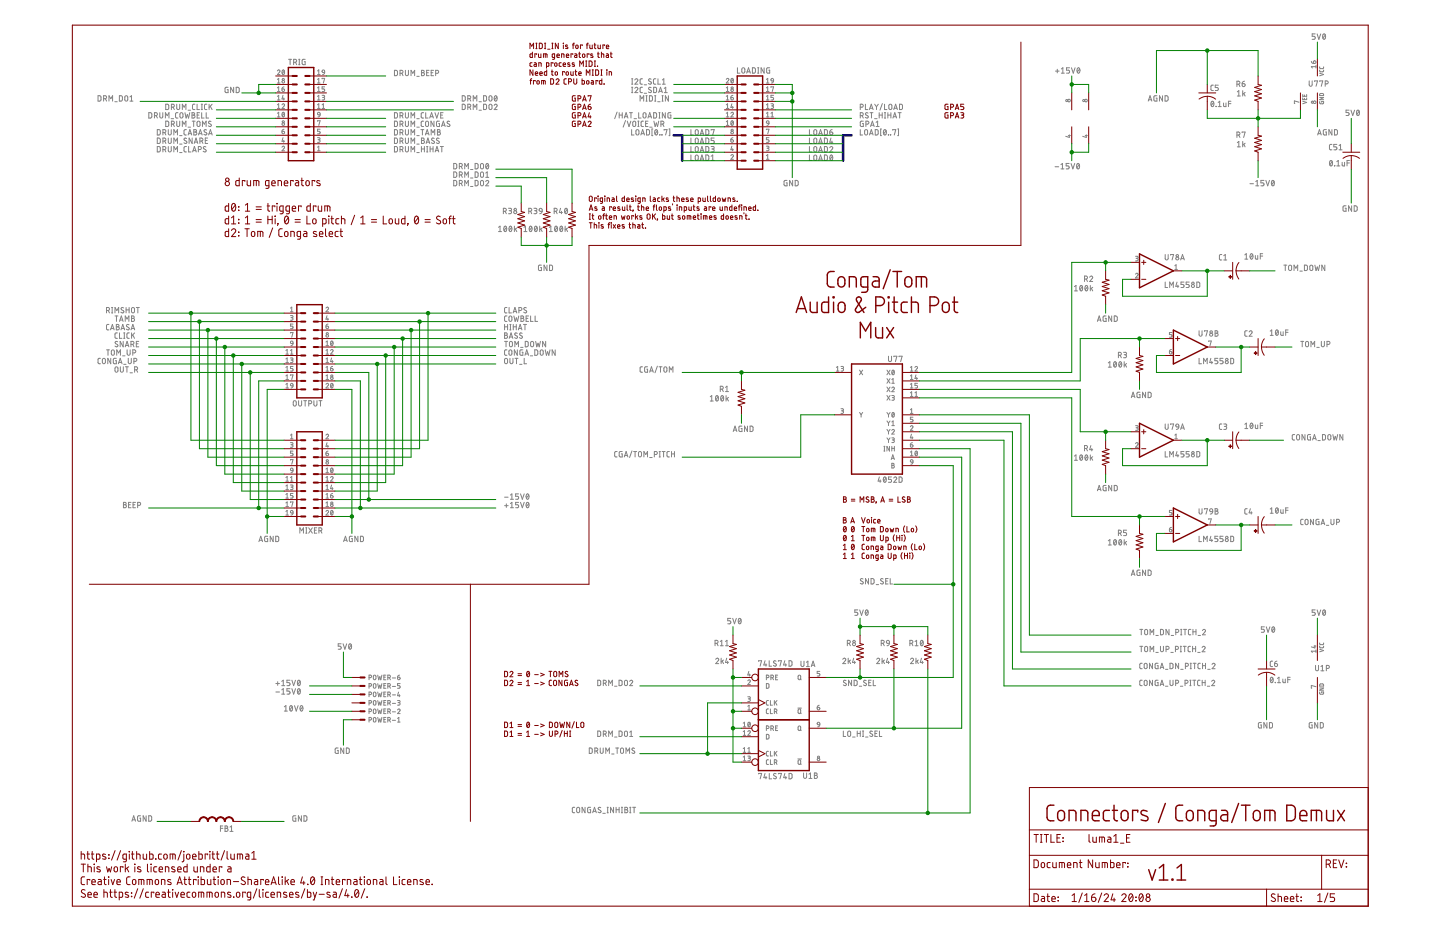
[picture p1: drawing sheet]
<svg xmlns="http://www.w3.org/2000/svg" width="432mm" height="279mm" viewBox="0 0 432 279" stroke-linecap="round" stroke-linejoin="round" font-family="sans-serif">
<g fill="none" stroke="#808080" stroke-width=".3">
<path d="M86.5 17.8h.9M87 17.8v1.6M88.1 18.7h.4a.44 .44 0 0 0 .5-.5 .44 .44 0 0 0-.5-.4h-.4v1.6M88.6 18.7l.4 .7M89.6 17.8h.3M89.6 19.4h.3M89.7 17.8v1.6M91.5 17.8l-.9 .2v1l.2 .4h.7v-.9h-.3M393.2 18.4l.3 .5 .3 .1M393.9 18.3a.39 .39 0 0 1 .7 .2 .39 .39 0 0 1-.4 .5h-.4zM394.4 10.2h-.9v.7h.5a.46 .46 0 0 1 .4 .4 .46 .46 0 0 1-.4 .5h-.5M394.6 20h-1.4l.3 .4"/>
<path d="M394.6 19.6v.8M394.9 10.2l.6 1.6 .5-1.6M396.8 10.3l.1-.1a.82 .82 0 0 1 .6 .8 .82 .82 0 0 1-.6 .7l-.3-.4zM397.4 10.5l-.7 .9M29.4 28.7h.6l.3 .3v1l-.3 .3h-.6zM31.1 29.6h.4a.44 .44 0 0 0 .5-.5 .44 .44 0 0 0-.5-.4h-.4v1.6M31.6 29.6l.4 .7M32.7 30.3v-1.6l.5 .9 .6-.9v1.6M34.4 30.5h.8M35.8 28.7h.6l.3 .3v.9l-.3 .4h-.6zM37.5 28.8h.7l.1 1.1a.44 .44 0 0 1-.4 .4 .44 .44 0 0 1-.5-.4zM39 30.3h.9"/>
<path d="M39 29.1l.4-.4v1.6M44.6 33.8h.7l.2 .3v1l-.2 .3h-.7zM46.3 34.7h.5a.44 .44 0 0 0 .4-.5 .44 .44 0 0 0-.4-.4h-.5v1.6M46.8 34.7l.4 .7M47.2 38.9h.6l.2 .2 .1 .9-.3 .4-.6 .1zM47.9 33.8v1.1a.44 .44 0 0 0 .5 .5 .44 .44 0 0 0 .4-.5v-1.1M48.9 39.8h.4a.44 .44 0 0 0 .4-.5 .44 .44 0 0 0-.4-.4h-.4v1.6M49.4 39.8l.3 .7M49.6 35.4v-1.6l.5 .9 .6-.9v1.6M49.7 31.2l.6 .1 .3 .2v.9l-.3 .4-.6 .1zM49.7 36.3h.6l.3 .3v.9l-.3 .4h-.6zM50.5 38.9v1.1a.44 .44 0 0 0 .4 .5 .44 .44 0 0 0 .5-.5v-1.1"/>
<path d="M51.3 35.6h.7M51.4 32.1h.4a.44 .44 0 0 0 .5-.4 .44 .44 0 0 0-.5-.5h-.4v1.7M51.4 37.2h.4a.44 .44 0 0 0 .5-.4 .44 .44 0 0 0-.5-.5h-.4v1.6M51.9 32.1l.4 .8M51.9 37.2l.4 .7M53 31.2v1.2a.44 .44 0 0 0 .4 .5 .44 .44 0 0 0 .5-.5v-1.2M53 36.3v1.2a.44 .44 0 0 0 .4 .4 .44 .44 0 0 0 .5-.4v-1.2M53.4 33.8h-.5l-.3 .3 .1 1.1 .7 .2M54.1 33.9h.6l.2 1a.46 .46 0 0 1-.5 .5 .46 .46 0 0 1-.4-.5zM54.7 32.9v-1.7l.5 .9 .6-.9v1.7M54.7 37.9v-1.6l.5 .9 .6-.9v1.6M55.5 33.8l.3 1.6 .4-1.1 .3 1.1 .4-1.6"/>
<path d="M55.9 38.9h-.5l-.2 .3v1.1l.7 .2M56.4 33h.7M56.4 38.1h.7M57.6 33.8h.4a.36 .36 0 0 1 .4 .3 .36 .36 0 0 1-.4 .4 .44 .44 0 0 1 .5 .4 .44 .44 0 0 1-.5 .5h-.4zM57.6 34.5h.4M57.6 36.3h.9M58.1 36.3v1.6M58.1 38.9h.5a.36 .36 0 0 1 .3 .3 .36 .36 0 0 1-.3 .4 .44 .44 0 0 1 .4 .4 .44 .44 0 0 1-.4 .5h-.5zM58.1 39.6h.5M58.4 31.2l-.4 .1-.3 .3 .1 1 .6 .3M59.1 31.2v1.7h.7M59.1 34.5h.5"/>
<path d="M59.2 36.4h.7l.1 1.1a.46 .46 0 0 1-.5 .4 .46 .46 0 0 1-.4-.4zM59.8 33.8h-.7v1.6h.7M60.3 31.2h.4M60.3 32.9h.4M60.5 33.8v1.6h.7M60.5 31.2v1.7M60.7 37.9v-1.6l.6 .9 .5-.9v1.6M61.8 33.8v1.6h.7M61.9 39a.41 .41 0 0 0-.5-.1 .41 .41 0 0 0-.1 .6l.5 .3a.38 .38 0 0 1 .2 .5 .38 .38 0 0 1-.5 .1l-.4-.1M62 31.2l-.4 .1-.3 .3v1l.7 .3M62.7 31.2v1.7M63.1 31.9l.5 1"/>
<path d="M63.3 36.4a.41 .41 0 0 0-.6 0 .41 .41 0 0 0 0 .6l.5 .3a.41 .41 0 0 1 .1 .6 .41 .41 0 0 1-.7-.1l-.1-.1M63.6 31.2l-.9 1M68.4 26.2l-.9 .2v1l.2 .3 .7 .1v-.9h-.3M70.1 26.2v1.6l-.9-1.6v1.6M70.8 26.2h.6l.3 .2v.9l-.3 .4-.6 .1zM83.2 21.3a.38 .38 0 0 1 .5-.3 .38 .38 0 0 1 .1 .6l-.6 .8h.8M83.2 32.5h.8M83.2 30h.8M83.2 27.4h.8M83.2 24.9h.8M83.2 34l.4-.3v1.4M83.2 23.8l.4-.3v1.4"/>
<path d="M83.2 26.4l.4-.4v1.4M83.2 28.9l.4-.3v1.4M83.2 31.4l.4-.3v1.4M83.2 35.1h.8M84.6 39.3h.4a.39 .39 0 0 1 .3 .5 .39 .39 0 0 1-.4 .3 .39 .39 0 0 1-.3-.3zM84.6 31.4a.38 .38 0 0 1 .5-.3 .38 .38 0 0 1 .1 .6l-.6 .8h.7M84.6 26.7h.4a.39 .39 0 0 1 .3 .4 .39 .39 0 0 1-.4 .3 .39 .39 0 0 1-.3-.3zM84.7 33.8l.1-.1a.71 .71 0 0 1 .5 .7 .71 .71 0 0 1-.5 .6l-.2-.6zM84.7 21.1l.1-.1a.71 .71 0 0 1 .5 .7 .71 .71 0 0 1-.5 .6l-.2-.6zM84.9 28.6l-.3 1.1h.7M85.1 29.4v.6M85.2 38.7l-.5 .3-.1 .3"/>
<path d="M85.2 26l-.5 .3-.1 .4M85.3 34l-.7 .7M85.3 21.3l-.7 .8M95.2 21.3l.4-.3v1.4M95.2 23.8l.4-.3v1.4M95.2 26.4l.4-.4v1.4M95.2 28.9l.4-.3v1.4M95.2 31.4l.4-.3v1.4M95.2 36.3l.8-.1-.4 1.4M95.2 32.5h.8M95.2 30h.8M95.2 27.4h.8"/>
<path d="M95.2 24.9h.8M95.2 22.4h.8M95.3 33.8h.6l.1 .6h-.7zM96 38.7h-.8v.6h.5a.4 .4 0 0 1 .3 .4 .4 .4 0 0 1-.3 .4h-.5M96 34.4l-.3 .5-.3 .2M96.6 28.6l.7 .2-.1 .4h-.5M96.6 32.5h.7M96.6 31.4l.4-.3v1.4M96.6 23.7v-.2h.7l-.3 1.4M96.7 21.1h.5l.1 .6h-.6zM97 29.2a.38 .38 0 0 1 .3 .4 .38 .38 0 0 1-.3 .4h-.4M97.3 26h-.7v.7h.4a.39 .39 0 0 1 .4 .4 .39 .39 0 0 1-.4 .3h-.4"/>
<path d="M97.3 21.7l-.2 .5-.4 .2M118.3 33.8h.6l.2 .3 .1 .8-.3 .5h-.6zM118.3 36.3h.6l.2 .3 .1 .9-.3 .4h-.6zM118.3 38.9h.6l.2 .2 .1 .9-.3 .4-.6 .1zM118.3 21.1h.6l.2 .3 .1 .8-.3 .5h-.6zM120 34.7h.4a.44 .44 0 0 0 .5-.5 .44 .44 0 0 0-.5-.4h-.4v1.6M120 37.2h.4a.44 .44 0 0 0 .5-.4 .44 .44 0 0 0-.5-.5h-.4v1.6M120 39.8h.4a.44 .44 0 0 0 .5-.5 .44 .44 0 0 0-.5-.4h-.4v1.6M120 22h.4a.44 .44 0 0 0 .5-.5 .44 .44 0 0 0-.5-.4h-.4v1.6M120.5 34.7l.4 .7M120.5 37.2l.4 .7M120.5 39.8l.4 .7"/>
<path d="M120.5 22l.4 .7M121.6 33.8v1.1a.46 .46 0 0 0 .4 .5 .46 .46 0 0 0 .5-.5v-1.1M121.6 36.3v1.2a.46 .46 0 0 0 .4 .4 .46 .46 0 0 0 .5-.4v-1.2M121.6 38.9v1.1a.46 .46 0 0 0 .4 .5 .46 .46 0 0 0 .5-.5v-1.1M121.6 21.1v1.1a.46 .46 0 0 0 .4 .5 .46 .46 0 0 0 .5-.5v-1.1M123.3 22.7v-1.6l.5 .9 .5-.9v1.6M123.3 35.4v-1.6l.5 .9 .5-.9v1.6M123.3 37.9v-1.6l.5 .9 .5-.9v1.6M125 35.6h.7M125 38.1h.7M125 22.9h.7M126.2 38.9h.9"/>
<path d="M126.4 21.1h.4a.36 .36 0 0 1 .4 .3 .36 .36 0 0 1-.4 .4 .44 .44 0 0 1 .5 .4 .44 .44 0 0 1-.5 .5h-.4zM126.4 21.8h.4M126.7 38.9v1.6M127 33.8h-.5l-.2 .3v1.1l.7 .2M127 36.3h-.5l-.2 .4v1l.7 .2M127.7 33.8v1.6h.7M127.7 36.4h.7l.1 1.1a.44 .44 0 0 1-.4 .4 .44 .44 0 0 1-.5-.4zM127.9 21.8h.6M128.7 21.1h-.8v1.6h.8M128.9 35.4l.5-1.6 .6 1.6M129 35h.8M129.3 21.8h.5"/>
<path d="M130 21.1h-.7v1.6h.7M130.1 36.3v1.6l-.9-1.6v1.6M130.4 33.8l.6 1.6 .5-1.6M130.6 22h.5a.44 .44 0 0 0 .5-.5 .44 .44 0 0 0-.5-.4h-.5v1.6M131.2 38.9h.4a.36 .36 0 0 1 .4 .3 .36 .36 0 0 1-.4 .4 .44 .44 0 0 1 .5 .4 .44 .44 0 0 1-.5 .5h-.4zM131.2 39.6h.4M131.8 36.3l-.9 .2v1.1l.2 .3h.7v-.9h-.3M132.1 34.5h.6M132.4 37.9l.5-1.6 .6 1.6M132.5 37.5h.9M132.9 33.8h-.8v1.6h.8M134.8 36.4a.41 .41 0 0 0-.6 0 .41 .41 0 0 0 0 .6l.5 .3a.41 .41 0 0 1 .1 .6 .41 .41 0 0 1-.6-.1l-.2-.1"/>
<path d="M138.6 28.7h.6l.3 .3v.9l-.3 .4h-.6zM138.6 31.2l.6 .1 .3 .2v.9l-.3 .4-.6 .1zM140.3 29.6h.4a.44 .44 0 0 0 .5-.5 .44 .44 0 0 0-.5-.4h-.4v1.6M140.3 32.1h.4a.44 .44 0 0 0 .5-.4 .44 .44 0 0 0-.5-.5h-.4v1.7M140.8 29.6l.4 .7M140.8 32.1l.4 .8M141.9 30.3v-1.6l.5 .9 .6-.9v1.6M141.9 32.9v-1.7l.5 .9 .6-.9v1.7M143.6 33h.8M143.6 30.5h.8M145 28.7h.6l.3 .3v1l-.3 .3h-.6zM145 31.2l.6 .1 .3 .2v1.1l-.3 .2-.6 .1z"/>
<path d="M146.7 28.8h.7l.1 1.1a.46 .46 0 0 1-.4 .4 .46 .46 0 0 1-.5-.4zM146.7 31.4h.7l.1 1a.46 .46 0 0 1-.4 .5 .46 .46 0 0 1-.5-.5zM148.2 31.6a.44 .44 0 0 1 .6-.3 .44 .44 0 0 1 .1 .7l-.7 .9h.9M148.4 28.8l.1-.1a.82 .82 0 0 1 .6 .8 .82 .82 0 0 1-.6 .8l-.3-.5zM149 29.1l-.7 .9M185 33.6l-.7 2M185.7 34.5h.9M185.7 33.8v1.6M186.6 33.8v1.6M187.2 35.4l.5-1.6 .6 1.6M187.3 35h.9M187.6 36.1l-.7 2"/>
<path d="M188.1 36.3l.5 1.6 .6-1.6M188.8 33.8h.9M189.2 33.8v1.6M189.4 25.2h.4M189.4 38.9v1.6h.7M189.4 27.8h.4M189.4 26.2h.4M189.4 23.6h.4M189.6 23.6v1.6M189.6 26.2v1.6M189.9 36.4h.6l.1 1.1a.44 .44 0 0 1-.4 .4 .44 .44 0 0 1-.5-.4zM190.1 35.6h.8"/>
<path d="M190.4 24a.44 .44 0 0 1 .6-.4 .44 .44 0 0 1 .1 .7l-.7 .9h.9M190.4 26.5a.44 .44 0 0 1 .6-.3 .44 .44 0 0 1 .1 .7l-.7 .9h.9M190.8 39h.7l.1 1a.46 .46 0 0 1-.5 .5 .46 .46 0 0 1-.4-.5zM191.3 36.3h.3M191.3 37.9h.3M191.4 36.3v1.6M191.5 33.8v1.6h.7M191.9 30.3v-1.6l.6 .9 .5-.9v1.6M192.7 23.6h-.5l-.3 .4 .1 1 .7 .2M192.7 26.2h-.5l-.3 .3 .1 1.1 .7 .2M193 36.3h-.6l-.2 .4 .1 1 .7 .2M193 33.9h.6l.1 1a.44 .44 0 0 1-.4 .5 .44 .44 0 0 1-.5-.5z"/>
<path d="M193.2 25.4h.7M193.2 28h.7M193.6 37h.5M193.7 28.7h.4M193.7 30.3h.4M193.9 38.9h.6l.2 .2 .1 .9-.3 .4-.6 .1zM193.9 28.7v1.6M194.3 35.4l.5-1.6 .6 1.6M194.3 36.3h-.7v1.6h.7M194.4 35h.8M194.7 28.7h.6l.3 .3v.9l-.3 .4h-.6zM194.8 38.1h.7"/>
<path d="M195.2 23.7a.41 .41 0 0 0-.5-.1 .41 .41 0 0 0-.1 .6l.6 .4a.38 .38 0 0 1 .1 .5 .38 .38 0 0 1-.5 .1l-.4-.2M195.2 26.3a.41 .41 0 0 0-.5-.1 .41 .41 0 0 0-.1 .6l.6 .3a.38 .38 0 0 1 .1 .5 .38 .38 0 0 1-.5 .1l-.4-.1M195.8 38.7h-.3v2h.3M196 26.2h.6l.3 .2v1.1l-.3 .2-.6 .1zM196 33.8h.6l.3 .3v1l-.3 .3h-.6zM196.1 36.3l.3 1.6 .4-1 .4 1 .3-1.6M196.3 28.7h.4M196.3 30.3h.4M196.5 28.7v1.6M196.5 39l.1-.1a.81 .81 0 0 1 .6 .8 .81 .81 0 0 1-.6 .7l-.3-.4zM196.7 23.6h-.5l-.3 .4 .1 1 .7 .2M197.1 39.2l-.7 .9"/>
<path d="M197.2 30.5h.8M197.3 23.6v1.6h.7M197.5 27.8l.6-1.6 .5 1.6M197.6 33.8h.3M197.6 35.4h.3M197.7 27.4h.8M197.8 33.8v1.6M198.2 37.2h.4a.44 .44 0 0 0 .5-.4 .44 .44 0 0 0-.5-.5h-.4v1.6M198.5 28.7h.4M198.5 30.3h.4M198.6 25.2h.9M198.6 24l.5-.4v1.6"/>
<path d="M198.7 28.7v1.6M198.7 37.2l.4 .7M199.1 39v-.1h.9l-.4 1.6M199.2 27.8h.9M199.2 26.5l.4-.3v1.6M199.5 33.8v1.6l-.9-1.6v1.6M200.4 28.7v1.6l-.9-1.6v1.6M200.6 38.7h.3v2h-.3M201.2 33.8l-.9 .2v1l.2 .4h.7v-.9h-.3M207.2 38.9v1.6h.7M208.6 39h.6l.2 1a.46 .46 0 0 1-.5 .5 .46 .46 0 0 1-.4-.5zM211.6 38.9h.7l.2 .2 .1 .9-.3 .4-.7 .1z"/>
<path d="M213.3 39v-.1h.9l-.5 1.6M217.8 23.8a.39 .39 0 0 1 .5-.3 .39 .39 0 0 1 .1 .6l-.6 .8h.8M217.8 26.4l.4-.4v1.4M217.8 28.9l.4-.3v1.4M217.8 31.4l.4-.3v1.4M217.8 34l.4-.3v1.4M217.8 36.5l.4-.3v1.4M217.8 32.5h.8M217.8 30h.8M217.8 27.4h.8M217.8 35.1h.8M217.8 37.6h.8"/>
<path d="M219.2 34a.38 .38 0 0 1 .5-.3 .38 .38 0 0 1 .1 .6l-.6 .8h.7M219.2 29.2h.4a.39 .39 0 0 1 .3 .4 .39 .39 0 0 1-.4 .4 .39 .39 0 0 1-.3-.4zM219.3 36.3l.1-.1a.71 .71 0 0 1 .5 .7 .71 .71 0 0 1-.5 .7l-.2-.5zM219.3 23.6l.1-.1a.71 .71 0 0 1 .5 .7 .71 .71 0 0 1-.5 .7l-.2-.5zM219.5 31.1l-.3 1.1h.7M219.7 31.9v.6M219.8 28.6l-.5 .2-.1 .4M219.9 36.5l-.7 .8M219.9 23.8l-.7 .8M221.1 20.3v1.6h.8M222.6 20.4h.6l.2 1.1a.46 .46 0 0 1-.5 .4 .46 .46 0 0 1-.5-.4zM223.9 21.9l.6-1.6 .5 1.6"/>
<path d="M224 21.5h.9M225.6 20.3h.7l.2 .3v.9l-.2 .4h-.7zM227.2 21.9h.3M227.2 20.3h.3M227.4 20.3v1.6M229.1 20.3v1.6l-.9-1.6v1.6M229.8 38.9l.8-.2-.4 1.4M229.8 32.5h.8M229.8 30h.8M229.8 27.4h.8M229.8 24.9h.8M229.8 35.1h.8"/>
<path d="M229.8 23.8l.4-.3v1.4M229.8 26.4l.4-.4v1.4M229.8 28.9l.4-.3v1.4M229.8 31.4l.4-.3v1.4M229.8 34l.4-.3v1.4M229.9 36.3h.6l.1 .7-.8-.2zM230.6 37l-.3 .5-.3 .1M230.8 20.3l-.9 .2v1.1l.2 .3h.7v-.9h-.3M231.2 31.1l.7 .3-.1 .3h-.5M231.2 26.2v-.2h.8l-.4 1.4M231.2 35.1h.8M231.2 34l.4-.3v1.4"/>
<path d="M231.3 23.6h.5l.2 .7-.7-.1zM231.6 31.7a.38 .38 0 0 1 .4 .4 .38 .38 0 0 1-.4 .4h-.4M232 28.6h-.8v.6h.4a.39 .39 0 0 1 .4 .4 .39 .39 0 0 1-.4 .4h-.4M232 24.3l-.3 .5-.4 .1M242.7 38.9v1.6h.7M244.2 39h.6l.1 1a.44 .44 0 0 1-.4 .5 .44 .44 0 0 1-.5-.5zM247.2 38.9h.6l.3 .2v.9l-.3 .4-.6 .1zM248.8 39.6h.6a.45 .45 0 0 1 .3 .5 .45 .45 0 0 1-.5 .4 .45 .45 0 0 1-.4-.5zM249.5 38.9l-.4 .1-.3 .6M258 34.7h.4a.44 .44 0 0 0 .5-.5 .44 .44 0 0 0-.5-.4h-.4v1.6M258 32.1h.4a.44 .44 0 0 0 .5-.4 .44 .44 0 0 0-.5-.5h-.4v1.7M258 38.9v1.6h.7"/>
<path d="M258.5 34.7l.4 .7M258.9 36.3l-.9 .2v1.1l.2 .3h.7v-.9h-.3M259.4 39h.6l.2 1a.44 .44 0 0 1-.5 .5 .44 .44 0 0 1-.4-.5zM259.5 31.2v1.7h.7M259.7 37.2h.4a.44 .44 0 0 0 .5-.4 .44 .44 0 0 0-.5-.5h-.4v1.6M260.3 33.9l-.6-.1-.2 .3 .7 .6a.38 .38 0 0 1 .1 .5 .38 .38 0 0 1-.5 .2l-.3-.2M260.7 32.9l.6-1.7 .5 1.7M260.9 32.4h.8M260.9 33.8h.9M261 37.9l.6-1.6 .5 1.6M261.2 37.5h.8M261.3 33.8v1.6"/>
<path d="M262.3 35.6h.7M262.3 31.2l.5 .8M262.4 38.9h.7l.2 .2v1.1l-.2 .2-.7 .1zM262.7 37.9h.9M262.7 36.7l.5-.4v1.6M262.8 32v.9M263.4 31.2l-.6 .8M263.6 34.5h.9M263.6 33.8v1.6M264.3 38.7h-.2v2h.2M264.5 33.8v1.6M264.6 31.1l-.7 1.9"/>
<path d="M265.1 39l.1-.1a.81 .81 0 0 1 .6 .8 .81 .81 0 0 1-.6 .7l-.3-.7zM265.2 33.8h.4M265.2 35.4h.4M265.2 31.2v1.7h.8M265.4 33.8v1.6M265.7 39.2l-.7 .9M266.2 34.5h.9M266.2 33.8v1.6M266.7 31.4h.6l.1 1a.46 .46 0 0 1-.4 .5 .46 .46 0 0 1-.5-.5zM267.1 33.8v1.6M267.7 39v-.1h.9l-.4 1.6M267.8 35.4l.5-1.6 .5 1.6"/>
<path d="M267.9 35h.8M268 32.9l.6-1.7 .5 1.7M268.1 32.4h.9M269.2 38.7h.2v2h-.2M269.3 33.8h.9M269.7 31.2l.6 .1 .3 .2v1.1l-.3 .2-.6 .1zM269.8 33.8v1.6M316.5 21.3h1.1M317 20.8v1M318.3 21.9h.9M318.3 20.7l.4-.4v1.6M320.7 20.3h-.9v.7h.6a.45 .45 0 0 1 .3 .5 .45 .45 0 0 1-.3 .4h-.6"/>
<path d="M321.3 20.3l.5 1.6 .6-1.6M323.2 20.4l.1-.1a.81 .81 0 0 1 .5 .8 .81 .81 0 0 1-.5 .8l-.4-.8zM323.7 20.7l-.7 .9M344.3 30.3l.5-1.6 .6 1.6M344.4 29.9h.9M346.9 28.7l-.8 .2-.1 1.1 .2 .3h.7v-.9h-.3M348.6 28.7v1.6l-.9-1.6v1.6M349.4 28.7h.6l.2 .3 .1 .9-.3 .4h-.6zM363.3 30.5l.1-.1a.82 .82 0 0 1 .6 .8 .82 .82 0 0 1-.6 .7l-.3-.4zM363.8 25.5h-.5l-.2 .4v1l.7 .2M363.9 30.7l-.7 .9M364.6 31.9h.1"/>
<path d="M365.3 32h.9M365.3 30.7l.4-.3v1.6M365.3 25.5h-.9v.7h.6a.45 .45 0 0 1 .3 .5 .45 .45 0 0 1-.3 .4h-.6M366.9 30.9v.9l.3 .2h.4v-1.1M368.4 31.1h.7M369.1 30.4h-.7v1.6M370.9 25.3h.5a.46 .46 0 0 0 .4-.5 .46 .46 0 0 0-.4-.5h-.5v1.7M371 27.5l.5-.3v1.6M371 28.8h.9M371.5 25.3l.3 .7M372.5 25.1h.5a.45 .45 0 0 1 .4 .5 .45 .45 0 0 1-.5 .4 .45 .45 0 0 1-.4-.5zM372.5 39.8v-.2h.9l-.5 1.6"/>
<path d="M372.6 27.2v1.6M373 28l.4 .8M373.2 24.3l-.6 .3-.1 .5M373.4 27.7l-.8 .6M389.5 30.6l-1.4-.4 .2 .8M390.6 30.3l1.2 .4-1.2 .4M390.6 28.3v.6h1.2v-.6M390.6 29.3v.6h1.2v-.6M391.2 28.5v.4M391.2 29.5v.4M392.6 24.3v1.1a.44 .44 0 0 0 .4 .5 .44 .44 0 0 0 .5-.5v-1.1M394.2 24.4v-.1h.9l-.5 1.6"/>
<path d="M395.7 30.5l.1 .6 1.1-.2v-.4h-.7v.1M395.7 21l.3 .5h.7l.2-.5M395.7 20l.3 .6h.7l.2-.6M395.7 29.2h1.2l-1.2 .7h1.2M395.7 21.9l1.2 .4-1.2 .4M395.8 24.4v-.1h.8l-.4 1.6M395.8 28.1l.9-.1 .2 .7h-1.2zM397.4 25.1h.4a.44 .44 0 0 0 .5-.4 .44 .44 0 0 0-.5-.4h-.4v1.6M397.7 38.9l-.9 .2v1.2l.2 .1 .7 .1v-.9h-.3M399.4 38.9v1.6l-.9-1.6v1.6M400.2 38.9h.6l.2 .2v1.1l-.2 .2-.6 .1zM404.5 33h-.9v.7h.6a.45 .45 0 0 1 .3 .5 .45 .45 0 0 1-.3 .4h-.6"/>
<path d="M405.1 33l.5 1.6 .6-1.6M407 33.1l.1-.1a.82 .82 0 0 1 .5 .8 .82 .82 0 0 1-.5 .8l-.3-.5zM407.6 33.4l-.8 .9M47.2 43.9l.6 .1 .2 .2 .1 .9-.3 .4-.6 .1zM47.2 41.4h.6l.2 .3 .1 .9-.3 .4h-.6zM48.9 44.8h.4a.46 .46 0 0 0 .4-.4 .46 .46 0 0 0-.4-.5h-.4v1.7M48.9 42.3h.4a.46 .46 0 0 0 .4-.5 .46 .46 0 0 0-.4-.4h-.4v1.6M49.4 44.8l.3 .8M49.4 42.3l.3 .7M50.5 43.9v1.2a.44 .44 0 0 0 .4 .5 .44 .44 0 0 0 .5-.5v-1.2M50.5 41.4v1.2a.44 .44 0 0 0 .4 .4 .44 .44 0 0 0 .5-.4v-1.2M52.1 40.5v-1.6l.6 .9 .5-.9v1.6"/>
<path d="M52.1 43v-1.6l.6 .9 .5-.9v1.6M52.1 45.6v-1.7l.6 .9 .5-.9v1.7M53.9 40.7h.7M53.9 45.7h.7M53.9 43.2h.7M55.9 43.9l-.6 .1-.1 .3v1l.7 .3M55.9 41.5a.41 .41 0 0 0-.5-.1 .41 .41 0 0 0-.1 .6l.6 .3a.38 .38 0 0 1 .1 .5 .38 .38 0 0 1-.5 .2l-.4-.2M56.4 40.5l.5-1.6 .6 1.6M56.5 40.1h.9M56.6 43.9v1.7h.7M57.6 41.4v1.6l-.9-1.6v1.6M57.8 45.6l.5-1.7 .5 1.7"/>
<path d="M57.9 45.1h.8M58.2 43l.6-1.6 .5 1.6M58.4 42.6h.8M59.5 44.8h.4a.46 .46 0 0 0 .5-.4 .46 .46 0 0 0-.5-.5h-.4v1.7M59.5 40.5l.6-1.6 .5 1.6M59.7 40.1h.8M59.9 42.3h.5a.46 .46 0 0 0 .5-.5 .46 .46 0 0 0-.5-.4h-.5v1.6M60.5 42.3l.4 .7M61.6 42.1h.5M61.7 44.1l-.4-.2-.3 .4 .6 .6a.38 .38 0 0 1 .2 .5 .38 .38 0 0 1-.5 .1l-.4-.2M62.3 41.4h-.7v1.6h.7M62.5 40.5l.6-1.6 .5 1.6"/>
<path d="M62.7 40.1h.8M84.6 44.1a.38 .38 0 0 1 .5-.3 .38 .38 0 0 1 .1 .6l-.6 .8h.7M84.9 41.3l-.3 1.1h.7M85.1 42.1v.6M95.2 41.3l.8 .2-.2 .4h-.4M95.2 44.1l.4-.3v1.4M95.2 45.2h.8M95.6 41.9a.39 .39 0 0 1 .4 .4 .39 .39 0 0 1-.4 .4h-.4M118.3 43.9l.6 .1 .2 .2 .1 .9-.3 .4-.6 .1zM118.3 41.4h.6l.2 .3 .1 .9-.3 .4h-.6zM120 44.8h.4a.46 .46 0 0 0 .5-.4 .46 .46 0 0 0-.5-.5h-.4v1.7M120 42.3h.4a.46 .46 0 0 0 .5-.5 .46 .46 0 0 0-.5-.4h-.4v1.6"/>
<path d="M120.5 44.8l.4 .8M120.5 42.3l.4 .7M121.6 43.9v1.2a.46 .46 0 0 0 .4 .5 .46 .46 0 0 0 .5-.5v-1.2M121.6 41.4v1.2a.46 .46 0 0 0 .4 .4 .46 .46 0 0 0 .5-.4v-1.2M123.3 40.5v-1.6l.5 .9 .5-.9v1.6M123.3 43v-1.6l.5 .9 .5-.9v1.6M123.3 45.6v-1.7l.5 .9 .5-.9v1.7M125 40.7h.7M125 45.7h.7M125 43.2h.7M126.4 43.9v1.7M126.4 44.7h.9"/>
<path d="M126.4 41.4h.4a.37 .37 0 0 1 .4 .4 .37 .37 0 0 1-.4 .3 .44 .44 0 0 1 .5 .5 .44 .44 0 0 1-.5 .4h-.4zM126.4 42.1h.4M127.3 43.9v1.7M127.6 40.5l.5-1.6 .6 1.6M127.7 40.1h.8M127.8 43l.5-1.6 .6 1.6M127.9 42.6h.8M127.9 43.9h.4M127.9 45.6h.4M128.1 43.9v1.7M129 44.7h.9M129 43.9v1.7"/>
<path d="M129.3 40.5v-1.6l.5 .9 .6-.9v1.6M129.9 43.9v1.7M130.2 41.5a.42 .42 0 0 0-.6-.1 .42 .42 0 0 0-.1 .6l.6 .3a.4 .4 0 0 1 .1 .7 .4 .4 0 0 1-.7-.1l-.1-.1M130.5 45.6l.5-1.7 .6 1.7M130.6 45.1h.8M131.7 41.5l-.5-.1-.3 .4 .7 .5a.38 .38 0 0 1 .1 .6 .38 .38 0 0 1-.5 .1l-.4-.2M132 43.9h.9M132.5 43.9v1.7M136.1 49h.6l.2 .3 .1 .9-.3 .4h-.6zM136.1 54.1h.6l.2 .3 .1 .9-.3 .4h-.6zM136.1 51.5l.6 .1 .2 .2 .1 .9-.3 .4-.6 .1zM137.7 49.9h.5a.46 .46 0 0 0 .4-.4 .46 .46 0 0 0-.4-.5h-.5v1.6"/>
<path d="M137.7 55h.5a.46 .46 0 0 0 .4-.5 .46 .46 0 0 0-.4-.4h-.5v1.6M137.7 52.5h.5a.46 .46 0 0 0 .4-.5 .46 .46 0 0 0-.4-.5h-.5v1.7M138.3 49.9l.3 .7M138.3 55l.3 .7M138.3 52.5l.3 .7M139.4 50.6v-1.6l.5 .9 .5-.9v1.6M139.4 53.2v-1.7l.5 1 .5-1v1.7M139.4 55.7v-1.6l.5 .9 .5-.9v1.6M141.1 50.8h.7M141.1 55.9h.7M141.1 53.4h.7M142.5 49h.6l.2 .3v1.1l-.2 .2h-.6z"/>
<path d="M142.5 54.1h.6l.2 .3v1l-.2 .3h-.6zM142.5 51.5l.6 .1 .2 .2v1.1l-.2 .2-.6 .1zM144.2 49.1h.6l.2 1.1a.46 .46 0 0 1-.5 .4 .46 .46 0 0 1-.4-.4zM144.2 54.2h.6l.2 1.1a.46 .46 0 0 1-.5 .4 .46 .46 0 0 1-.4-.4zM144.2 51.7h.6l.2 1a.46 .46 0 0 1-.5 .5 .46 .46 0 0 1-.4-.5zM145.6 54.4a.45 .45 0 0 1 .7-.3 .45 .45 0 0 1 .1 .7l-.8 .9h1M145.6 53.2h1M145.6 51.9l.5-.4v1.7M145.9 49.1l.1-.1a.81 .81 0 0 1 .6 .8 .81 .81 0 0 1-.6 .8l-.3-.5zM146.5 49.4l-.8 .9M192.2 40.5l.5-1.6 .6 1.6M192.3 40.1h.8"/>
<path d="M197.8 40.5h.1M198.4 40.5h.1M207.2 46.5v1.6h.7M207.2 43.9v1.7h.7M207.2 41.4v1.6h.7M208.6 46.6h.6l.2 1a.46 .46 0 0 1-.5 .5 .46 .46 0 0 1-.4-.5zM208.6 44.1h.6l.2 1a.46 .46 0 0 1-.5 .5 .46 .46 0 0 1-.4-.5zM208.6 41.5h.6l.2 1.1a.46 .46 0 0 1-.5 .4 .46 .46 0 0 1-.4-.4zM210 48.1l.5-1.6 .5 1.6M210 45.6l.5-1.7 .5 1.7M210 43l.5-1.6 .5 1.6M210 40.5l.5-1.6 .5 1.6"/>
<path d="M210.1 40.1h.8M210.1 45.1h.8M210.1 42.6h.8M210.1 47.7h.8M211.6 46.5h.7l.2 .3 .1 .8-.3 .5h-.7zM211.6 43.9l.7 .1 .2 .2 .1 .9-.3 .4-.7 .1zM211.6 41.4h.7l.2 .3 .1 .9-.3 .4h-.7zM213.3 43.9h.5a.37 .37 0 0 1 .4 .4 .37 .37 0 0 1-.4 .4h-.4M213.3 48.1h.9M213.3 46.8l.4-.3v1.6M213.7 44.7a.44 .44 0 0 1 .5 .4 .44 .44 0 0 1-.5 .5h-.4M214.2 41.4h-.9v.7h.5a.45 .45 0 0 1 .4 .5 .45 .45 0 0 1-.4 .4h-.5"/>
<path d="M219.2 46.7a.38 .38 0 0 1 .5-.3 .38 .38 0 0 1 .1 .6l-.6 .8h.7M219.2 41.9h.4a.39 .39 0 0 1 .3 .4 .39 .39 0 0 1-.4 .4 .39 .39 0 0 1-.3-.4zM219.5 43.8l-.3 1.1h.7M219.7 44.6v.6M219.8 41.3l-.5 .2-.1 .4M229.8 43.8l.8 .2-.2 .4h-.4M229.8 46.7l.4-.3v1.4M229.8 47.8h.8M230.2 44.4a.39 .39 0 0 1 .4 .4 .39 .39 0 0 1-.4 .4h-.4M230.6 41.3h-.8v.6h.5a.4 .4 0 0 1 .3 .4 .4 .4 0 0 1-.3 .4h-.5M236 54.1l-.9 .2v1.1l.2 .3h.7v-.9h-.3M237.7 54.1v1.6l-.9-1.6v1.6"/>
<path d="M238.4 54.1h.7l.2 .3 .1 .9-.3 .4h-.7zM242.7 46.5v1.6h.7M242.7 43.9v1.7h.7M242.7 41.4v1.6h.7M244.2 46.6h.6l.1 1a.44 .44 0 0 1-.4 .5 .44 .44 0 0 1-.5-.5zM244.2 44.1h.6l.1 1a.44 .44 0 0 1-.4 .5 .44 .44 0 0 1-.5-.5zM244.2 41.5h.6l.1 1.1a.44 .44 0 0 1-.4 .4 .44 .44 0 0 1-.5-.4zM245.5 48.1l.5-1.6 .6 1.6M245.5 45.6l.5-1.7 .6 1.7M245.5 43l.5-1.6 .6 1.6M245.5 40.5l.5-1.6 .6 1.6M245.6 40.1h.8"/>
<path d="M245.6 45.1h.8M245.6 42.6h.8M245.6 47.7h.8M247.2 46.5h.6l.3 .3v.8l-.3 .5h-.6zM247.2 43.9l.6 .1 .3 .2v.9l-.3 .4-.6 .1zM247.2 41.4h.6l.3 .3v.9l-.3 .4h-.6zM248.8 44.3a.44 .44 0 0 1 .6-.3 .44 .44 0 0 1 .2 .7l-.8 .9h.9M249 46.6l.1-.1a.81 .81 0 0 1 .6 .8 .81 .81 0 0 1-.6 .8l-.3-.8zM249.2 41.4l-.4 1.3h.9M249.4 42.3v.7M249.6 46.8l-.7 .9M260.7 40.5l.6-1.6 .5 1.6"/>
<path d="M260.9 40.1h.8M266.4 40.5h.1M267 40.5h.1M316.4 50h1.1M318.1 50.6h.9M318.1 49.4l.5-.4v1.6M320.3 40.6h.7M320.6 49h-.9v.7h.5a.45 .45 0 0 1 .4 .5 .45 .45 0 0 1-.4 .4h-.5M320.7 40.4v.8l-1.1-.3M321.2 49l.5 1.6 .6-1.6M323 49.1l.1-.1a.81 .81 0 0 1 .6 .8 .81 .81 0 0 1-.6 .8l-.2-.5zM323.6 49.4l-.7 .9"/>
<path d="M325.4 40.6h.7M325.7 40.4v.8l-1-.3M370.9 40.5h.5a.46 .46 0 0 0 .4-.5 .46 .46 0 0 0-.4-.4h-.5v1.6M371 42.8l.5-.4v1.6M371 44h.9M371.5 40.5l.3 .7M372.6 42.4v1.6M373 43.3l.4 .7M373.4 42.9l-.8 .6M374.8 55.1h1.1M376.6 55.7h.8M376.6 54.4l.4-.3v1.6"/>
<path d="M379 54.1h-.9v.7h.6a.45 .45 0 0 1 .3 .5 .45 .45 0 0 1-.3 .4h-.6M379.6 54.1l.5 1.6 .6-1.6M381.4 54.2l.2-.1a.81 .81 0 0 1 .5 .8 .81 .81 0 0 1-.5 .8l-.4-.8zM382.1 54.4l-.8 1M395.1 40.5l.5-1.6 .6 1.6M395.2 40.1h.8M398.9 48.2h.1a.81 .81 0 0 1 .6 .7 .81 .81 0 0 1-.6 .8l-.3-.8zM399.4 43.3l-.6 .1-.1 .3v1l.7 .2M399.5 48.5l-.7 .9M400.2 49.7h.1M400.9 49.7h.9M400.9 48.5l.4-.4v1.6"/>
<path d="M400.9 43.3h-.9v.7h.5a.45 .45 0 0 1 .4 .5 .45 .45 0 0 1-.4 .4h-.5M401.5 44.9h.9M401.5 43.7l.5-.4v1.6M402.5 48.7v.9l.2 .1h.5v-1M403.9 48.9h.7M404.6 48.1h-.7v1.6M149.5 68.2l.4-.4v1.6M149.5 69.4h.9M150.9 63.4h.5a.46 .46 0 0 0 .4-.5 .46 .46 0 0 0-.4-.5h-.5v1.7M151.3 67.9l.1-.1a.81 .81 0 0 1 .6 .8 .81 .81 0 0 1-.6 .8l-.4-.8zM151.5 63.4l.3 .7M151.9 68.2l-.7 .9"/>
<path d="M152.5 62.4h.5a.36 .36 0 0 1 .4 .4 .36 .36 0 0 1-.4 .4h-.3M152.8 67.9l.1-.1a.81 .81 0 0 1 .6 .8 .81 .81 0 0 1-.6 .8l-.3-.8zM152.9 63.2a.46 .46 0 0 1 .5 .4 .46 .46 0 0 1-.5 .5h-.4M153.4 68.2l-.7 .9M154.2 67.8v1.6M154.5 68.7l.5 .7M155 68.3l-.8 .6M157.1 69.4h.9M157.1 68.2l.5-.4v1.6M158.6 63.4h.4a.46 .46 0 0 0 .4-.5 .46 .46 0 0 0-.4-.5h-.4v1.7M158.9 67.9l.1-.1a.81 .81 0 0 1 .6 .8 .81 .81 0 0 1-.6 .8l-.3-.8zM159.1 63.4l.3 .7"/>
<path d="M159.5 68.2l-.8 .9M160.1 62.4h.6a.36 .36 0 0 1 .3 .4 .36 .36 0 0 1-.3 .4h-.4M160.4 67.9l.1-.1a.81 .81 0 0 1 .6 .8 .81 .81 0 0 1-.6 .8l-.3-.8zM160.5 63.2a.46 .46 0 0 1 .5 .4 .46 .46 0 0 1-.5 .5h-.4M161 68.2l-.7 .9M161.8 62.6h.6l.2 .8-.8-.2zM161.8 67.8v1.6M162.2 68.7l.4 .7M162.3 79.5h-.6l-.2 .2v1.1l.2 .3h.6v-.9h-.2M162.6 63.4l-.3 .5-.5 .2M162.6 68.3l-.8 .6M164 79.5v1.6l-.9-1.6v1.6"/>
<path d="M164.7 69.4h.9M164.7 68.2l.5-.4v1.6M164.8 79.5h.6l.3 .3v.9l-.3 .4h-.6zM166.2 63.4h.4a.46 .46 0 0 0 .5-.5 .46 .46 0 0 0-.5-.5h-.4v1.7M166.5 67.9l.1-.1a.81 .81 0 0 1 .6 .8 .81 .81 0 0 1-.6 .8l-.3-.8zM166.7 63.4l.4 .7M167.1 68.2l-.7 .9M168.1 67.9l.1-.1a.81 .81 0 0 1 .6 .8 .81 .81 0 0 1-.6 .8l-.3-.8zM168.1 62.4l-.4 1.3h.9M168.4 63.4v.7M168.7 68.2l-.8 .9M169.5 67.8v1.6"/>
<path d="M169.5 62.5h.1a.83 .83 0 0 1 .6 .8 .83 .83 0 0 1-.6 .8l-.3-.8zM169.8 68.7l.4 .7M170.1 62.8l-.7 .9M170.2 68.3l-.7 .6M340.5 76.8l.6 .1 .2 .2-.2 .3h-.4M340.9 77.4a.39 .39 0 0 1 .4 .4 .39 .39 0 0 1-.4 .4h-.4M349.4 76.3v1.2a.44 .44 0 0 0 .4 .4 .44 .44 0 0 0 .5-.4v-1.2M351 76.5v-.2h.9l-.4 1.6M352.3 79.7l.4-.3v1.4M354 77.9l.6-1.6 .5 1.6M354.2 77.5h.8M366.4 76.3h-.5l-.2 .4v1l.7 .2"/>
<path d="M366.9 77.9h1M366.9 76.7l.5-.4v1.6M373.3 76.4l.4-.3v1.6M373.3 77.7h.9M375 76.2l.1-.1a.81 .81 0 0 1 .6 .8 .81 .81 0 0 1-.6 .8l-.3-.8zM375.6 76.4l-.7 .9M376.4 76.6v.9l.3 .2h.4v-1.1M377.9 76.8h.7M378.6 76.1h-.7v1.6M385 79.5h.8M385.4 79.5v1.6M386.5 79.6h.7l.1 1.1a.46 .46 0 0 1-.4 .4 .46 .46 0 0 1-.5-.4z"/>
<path d="M391.1 79.5l.9 .3v1l-.2 .3h-.7zM392.9 79.6h.6l.2 1.1a.44 .44 0 0 1-.5 .4 .44 .44 0 0 1-.4-.4zM394.3 79.5l.3 1.6 .4-1.1 .4 1.1 .3-1.6M397.3 79.5v1.6l-.9-1.6v1.6M403.6 61.7l-.8 .2-.1 1.1 .2 .3h.7v-.9h-.2M405.3 61.7v1.6l-.9-1.6v1.6M406.1 61.7l.8 .3 .1 .9-.3 .4h-.6zM31.9 93.1h.5a.46 .46 0 0 0 .4-.5 .46 .46 0 0 0-.4-.4h-.5v1.6M32.5 93.1l.3 .7M32.7 97.3h-.5l-.3 .3 .1 1.1 .7 .2M33.1 98.9l.6-1.6 .5 1.6M33.3 98.5h.8"/>
<path d="M33.4 92.2h.4M33.4 93.8h.4M33.6 92.2v1.6M34.5 94.7h.9M34.5 93.8v-1.6l.5 .9 .6-.9v1.6M34.9 97.3h.4a.36 .36 0 0 1 .4 .3 .36 .36 0 0 1-.4 .4 .46 .46 0 0 1 .5 .4 .46 .46 0 0 1-.5 .5h-.4zM34.9 98h.4M34.9 94.7v1.7M35.2 99.8h-.5l-.2 .4v1l.7 .2M35.8 96.4l.6-1.7 .5 1.7M35.8 99.8v1.6h.8M36 95.9h.8"/>
<path d="M36.3 98.9l.5-1.6 .6 1.6M36.4 98.5h.8M37.1 92.3l-.2-.1a.38 .38 0 0 0-.5 .1 .38 .38 0 0 0 .1 .6l.5 .2a.41 .41 0 0 1 0 .7 .41 .41 0 0 1-.6-.1l-.2-.1M37.1 99.8h.3M37.3 99.8v1.6M37.5 96.4v-1.7l.6 .9 .6-.9v1.7M37.8 92.2v1.6M37.8 92.9h.9M38.7 97.4l-.2-.1a.38 .38 0 0 0-.5 .1 .38 .38 0 0 0 .1 .5l.5 .3a.4 .4 0 0 1 .1 .6 .4 .4 0 0 1-.7 0l-.1-.1M38.7 92.2v1.6M38.8 99.8h-.5l-.2 .4 .1 1.1 .6 .1M39.3 98.9l.5-1.6 .6 1.6"/>
<path d="M39.4 94.7h.5a.36 .36 0 0 1 .4 .4 .36 .36 0 0 1-.4 .3 .46 .46 0 0 1 .4 .5 .46 .46 0 0 1-.4 .5h-.5zM39.4 95.4h.5M39.4 98.5h.8M39.5 99.8v1.6M39.6 92.3h.6l.1 1.1a.44 .44 0 0 1-.4 .4 .44 .44 0 0 1-.5-.4zM40.3 99.8l-.8 1M40.9 92.2h.9M41.3 92.2v1.6M87.1 94.6h.6l.2 .2-.2 .4h-.5M87.1 92.4l.4-.3v1.4M87.1 93.5h.8M87.1 99.8l.8-.1-.4 1.4"/>
<path d="M87.5 95.2a.39 .39 0 0 1 .4 .4 .39 .39 0 0 1-.4 .4h-.4M87.9 97.2h-.8v.6h.5a.4 .4 0 0 1 .3 .4 .4 .4 0 0 1-.3 .4h-.5M97.7 92.4a.38 .38 0 0 1 .6-.3 .38 .38 0 0 1 .1 .6l-.7 .8h.8M97.7 97.8h.5a.39 .39 0 0 1 .3 .4 .39 .39 0 0 1-.4 .3 .39 .39 0 0 1-.4-.4zM98.1 94.6l-.4 1.1h.8M98.3 95.4v.6M98.4 97.2l-.4 .1-.3 .5M151.3 99.8h.4a.36 .36 0 0 1 .4 .4 .36 .36 0 0 1-.4 .3 .46 .46 0 0 1 .5 .5 .46 .46 0 0 1-.5 .4h-.4zM151.3 98h.9M151.3 97.3v1.6M152 92.2h-.5l-.2 .3v1.1l.7 .2M152 94.7h-.5l-.2 .4v1l.7 .3"/>
<path d="M152.2 97.3v1.6M152.7 92.2v1.6h.7M152.7 94.8h.7l.1 1.1a.44 .44 0 0 1-.4 .5 .44 .44 0 0 1-.5-.5zM152.9 98.9h.3M152.9 97.3h.3M153.1 97.3v1.6M153.9 93.8l.5-1.6 .6 1.6M153.9 98h.9M153.9 97.3v1.6M154 93.4h.8M154.1 94.7l.4 1.7 .3-1.1 .4 1.1 .4-1.7M154.8 97.3v1.6"/>
<path d="M155.1 99.9l-.2-.1a.38 .38 0 0 0-.5 .2 .38 .38 0 0 0 .1 .5l.5 .3a.44 .44 0 0 1 0 .6 .44 .44 0 0 1-.7-.2M155.4 98.9l.6-1.6 .5 1.6M155.6 98.5h.8M155.6 93.1h.4a.46 .46 0 0 0 .5-.5 .46 .46 0 0 0-.5-.4h-.4v1.6M156.2 94.7h.5a.36 .36 0 0 1 .3 .4 .36 .36 0 0 1-.3 .3 .46 .46 0 0 1 .4 .5 .46 .46 0 0 1-.4 .5h-.5zM156.2 95.4h.5M156.6 99.9l-.2-.1a.38 .38 0 0 0-.5 .2 .38 .38 0 0 0 .1 .5l.5 .3a.44 .44 0 0 1-.1 .6 .44 .44 0 0 1-.6-.2M157 97.3h.9M157.4 97.3v1.6M157.8 95.4h.5M157.8 92.3l-.2-.1a.38 .38 0 0 0-.5 .1 .38 .38 0 0 0 .1 .6l.6 .2a.44 .44 0 0 1-.1 .7 .44 .44 0 0 1-.7-.2M158.5 94.7h-.7v1.7h.7"/>
<path d="M159.1 94.7v1.7h.8M160.5 94.7v1.7h.7M322.2 85.9l.4-.3v1.6M322.2 87.2h.9M324 85.7l.1-.1a.83 .83 0 0 1 .6 .8 .83 .83 0 0 1-.6 .8l-.4-.8zM324.6 85.9l-.8 .9M325.2 83.7h.4a.46 .46 0 0 0 .5-.5 .46 .46 0 0 0-.5-.4h-.4v1.6M325.5 85.7l.1-.1a.83 .83 0 0 1 .6 .8 .83 .83 0 0 1-.6 .8l-.3-.8zM325.7 83.7l.4 .7M326.1 85.9l-.7 .9M326.7 83.1a.44 .44 0 0 1 .7-.3 .44 .44 0 0 1 .1 .7l-.8 .9h1M326.9 85.6v1.6"/>
<path d="M327.2 86.4l.5 .8M327.7 86.1l-.8 .6M329.1 96.4l.5-1.7 .6 1.7M329.2 95.9h.8M331.7 94.7h-.7l-.2 .3v1l.2 .3 .7 .1v-1h-.3M333.4 94.7v1.7l-1-1.7v1.7M334.1 94.7l.9 .3v.9l-.3 .4-.6 .1zM340.5 82.2a.38 .38 0 0 1 .5-.3 .38 .38 0 0 1 .2 .6l-.7 .8h.8M349.4 84.6v1.6h.7M350.8 86.2v-1.6l.5 .9 .5-.9v1.6M351.4 99.7h-.7v.6h.4a.4 .4 0 0 1 .3 .4 .4 .4 0 0 1-.3 .4h-.4M352.3 80.8h.8"/>
<path d="M352.9 84.6l-.3 1.2h.9M353.2 85.5v.7M355 84.6h-.9v.7h.6a.46 .46 0 0 1 .3 .4 .46 .46 0 0 1-.3 .5h-.6M356.6 84.6h-.9v.7h.5a.46 .46 0 0 1 .4 .4 .46 .46 0 0 1-.4 .5h-.5M358.9 84.6l.8 .2v1.1l-.2 .2-.6 .1zM359.6 99.2v1.1a.44 .44 0 0 0 .4 .5 .44 .44 0 0 0 .4-.5v-1.1M361.2 99.4v-.2h.9l-.5 1.6M364.4 99.2h.4a.36 .36 0 0 1 .4 .3 .36 .36 0 0 1-.4 .4 .46 .46 0 0 1 .5 .4 .46 .46 0 0 1-.5 .5h-.4zM364.4 99.9h.4M374 99.2h-.5l-.2 .3v1.1l.7 .2M374.6 99.5a.45 .45 0 0 1 .6-.3 .45 .45 0 0 1 .1 .7l-.7 .9h.9M380.9 99.3l.4-.4v1.6"/>
<path d="M382.7 99l.1-.1a.81 .81 0 0 1 .5 .8 .81 .81 0 0 1-.5 .8l-.4-.8zM383.3 99.3l-.8 .9M384 99.5l.1 .9 .2 .1h.5v-1M385.5 99.6h.7M386.2 98.9h-.7v1.6M388 81.1v-1.6l.6 .9 .5-.9v1.6M389.8 81.3h.7M30.1 107.4h-.5l-.2 .4v1l.7 .3M30.8 107.5h.7l.1 1.1a.46 .46 0 0 1-.5 .5 .46 .46 0 0 1-.4-.5zM31.9 104.9h.9M32.4 104.9v1.6M33.2 107.4v1.7l-.9-1.7v1.7"/>
<path d="M33.5 105h.7l.1 1a.46 .46 0 0 1-.5 .5 .46 .46 0 0 1-.4-.5zM34.6 110.1h.6l.2 1a.44 .44 0 0 1-.5 .5 .44 .44 0 0 1-.4-.5zM34.9 107.4l-.9 .2 .1 1.3 .8 .2v-1h-.3M35 106.5v-1.6l.6 .9 .5-.9v1.6M35.3 102.5l-.2-.1a.38 .38 0 0 0-.5 .1 .38 .38 0 0 0 .1 .5l.5 .3a.44 .44 0 0 1-.1 .7 .44 .44 0 0 1-.6-.3M35.5 109.1l.5-1.7 .6 1.7M35.6 108.6h.8M36.1 110v1.1a.44 .44 0 0 0 .4 .5 .44 .44 0 0 0 .5-.5v-1.1M36.8 106.7h.7M36.9 102.3v1.7l-.9-1.7v1.7M37.1 101.4h.3M37.1 109.2h.7"/>
<path d="M37.5 104l.6-1.7 .6 1.7M37.6 110h.9M37.7 103.6h.8M38.1 110v1.6M38.1 104.9v1.1a.46 .46 0 0 0 .5 .5 .46 .46 0 0 0 .4-.5v-1.1M38.5 107.4v1.2a.46 .46 0 0 0 .4 .5 .46 .46 0 0 0 .5-.5v-1.2M39 111.8h.7M39.3 103.3h.4a.46 .46 0 0 0 .5-.5 .46 .46 0 0 0-.5-.5h-.4v1.7M39.8 105.8h.5a.46 .46 0 0 0 .4-.5 .46 .46 0 0 0-.4-.4h-.5v1.6M39.8 103.3l.4 .7M39.8 100.4l.5 1M40.2 108.3h.4a.46 .46 0 0 0 .4-.4 .46 .46 0 0 0-.4-.5h-.4v1.7"/>
<path d="M40.4 110.9h.4a.46 .46 0 0 0 .5-.5 .46 .46 0 0 0-.5-.4h-.4v1.6M40.9 103.1h.5M40.9 110.9l.4 .7M41.6 102.3h-.7v1.7h.7M85.7 108.7h.8M85.7 105.1l.4-.3v1.4M85.7 107.6l.4-.3v1.4M85.7 110.2l.4-.3v1.4M85.7 112.7l.4-.3v1.4M85.7 115.2l.4-.3v1.4M85.7 106.2h.8M85.7 111.3h.8"/>
<path d="M85.7 113.8h.8M85.7 116.3h.8M87.1 107.3h.6l.2 .2-.2 .4h-.5M87.1 105.1l.4-.3v1.4M87.1 112.5l.8-.1-.4 1.4M87.1 106.2h.8M87.2 102.3h.6l.1 .7-.7-.1zM87.2 115h.6l.1 .7-.7-.1zM87.5 107.9a.39 .39 0 0 1 .4 .4 .39 .39 0 0 1-.4 .4h-.4M87.9 103l-.1 .4-.6 .2M87.9 109.9h-.8v.6h.5a.4 .4 0 0 1 .3 .4 .4 .4 0 0 1-.3 .4h-.5M87.9 115.7l-.1 .4-.6 .2"/>
<path d="M97.7 115.2a.38 .38 0 0 1 .6-.2 .38 .38 0 0 1 .1 .5l-.7 .8h.8M97.7 108.7h.8M97.7 106.2h.8M97.7 111.3h.8M97.7 113.8h.8M97.7 102.5l.4-.3v1.4M97.7 105.1l.4-.3v1.4M97.7 107.6l.4-.3v1.4M97.7 110.2l.4-.3v1.4M97.7 112.7l.4-.3v1.4M97.7 103.6h.8M99.1 105.1a.38 .38 0 0 1 .6-.3 .38 .38 0 0 1 .1 .6l-.7 .8h.8"/>
<path d="M99.1 110.5h.5a.39 .39 0 0 1 .3 .4 .39 .39 0 0 1-.4 .3 .39 .39 0 0 1-.4-.4zM99.3 102.3h.1a.7 .7 0 0 1 .5 .6 .7 .7 0 0 1-.5 .7l-.3-.7zM99.3 115h.1a.7 .7 0 0 1 .5 .6 .7 .7 0 0 1-.5 .7l-.3-.4zM99.4 107.3l-.3 1.1h.8M99.7 108.1v.6M99.7 109.9l-.3 .1-.3 .5M99.8 102.5l-.6 .8M99.8 115.2l-.6 .8M151.3 100.5h.4M151.3 102.3h.9M151.4 107.5h.7l.1 1.1a.46 .46 0 0 1-.4 .5 .46 .46 0 0 1-.5-.5zM151.7 102.3v1.7"/>
<path d="M152 104.9h-.5l-.2 .3v1.1l.7 .2M152.7 101.4l.5-1.6 .6 1.6M152.7 105h.7l.1 1a.44 .44 0 0 1-.4 .5 .44 .44 0 0 1-.5-.5zM152.8 101h.8M152.9 102.5h.6l.1 1a.44 .44 0 0 1-.4 .5 .44 .44 0 0 1-.4-.5zM152.9 107.4v1.2a.46 .46 0 0 0 .5 .5 .46 .46 0 0 0 .4-.5v-1.2M154.4 104v-1.7l.5 1 .6-1v1.7M154.4 107.4h.9M154.9 107.4v1.7M155.1 104.9v1.6l-.9-1.6v1.6M155.8 109.2h.7M156.1 104.1h.7"/>
<path d="M156.8 104.9h-.7l-.2 .2v1.1l.2 .3h.7v-.9h-.3M157.2 107.4v1.7h.7M157.4 106.5l.5-1.6 .6 1.6M157.5 102.3l.9 .3v1.1l-.3 .2-.6 .1zM157.5 106.1h.8M159 106.7h.7M159.2 102.5h.7l.1 1a.46 .46 0 0 1-.4 .5 .46 .46 0 0 1-.5-.5zM160.4 104.9h.6l.2 .3 .1 .8-.3 .5h-.6zM160.6 102.3l.4 1.7 .3-1.1 .4 1.1 .4-1.7M162.1 105h.7l.1 1a.44 .44 0 0 1-.5 .5 .44 .44 0 0 1-.4-.5zM163.5 104.9l.4 1.6 .3-1.1 .4 1.1 .3-1.6M163.6 102.3v1.7l-.9-1.7v1.7"/>
<path d="M166.5 104.9v1.6l-.9-1.6v1.6M192.7 110h-.5l-.3 .3 .1 1.1 .7 .2M194.2 110l-.9 .2v1l.2 .3 .7 .1v-.9h-.3M194.8 111.6l.5-1.6 .6 1.6M194.9 111.2h.9M197.1 109.8l-.7 2M197.6 110h.9M198.1 110v1.6M199.2 110.1h.6l.2 1a.46 .46 0 0 1-.5 .5 .46 .46 0 0 1-.4-.5zM200.7 111.6v-1.6l.6 .9 .5-.9v1.6M213 119l.4-.4v1.6M214.8 118.7l.1-.1a.81 .81 0 0 1 .6 .8 .81 .81 0 0 1-.6 .8l-.4-.8z"/>
<path d="M215.3 119l-.7 .9M216 116.7h.5a.44 .44 0 0 0 .4-.5 .44 .44 0 0 0-.4-.4h-.5v1.6M216.3 118.7l.1-.1a.82 .82 0 0 1 .6 .8 .82 .82 0 0 1-.6 .8l-.3-.5zM216.5 116.7l.4 .7M216.9 119l-.7 .9M217.6 117.4h.8M217.6 116.1l.4-.3v1.6M217.7 118.6v1.6M218 119.4l.4 .8M218.4 119.1l-.7 .6M250.8 111.3h.8M250.8 110.2l.4-.3v1.4"/>
<path d="M252.2 109.9h.6l.1 .2-.1 .3-.5 .1M252.6 110.5a.39 .39 0 0 1 .3 .4 .39 .39 0 0 1-.3 .4h-.4M257.7 111l1 1.4M258.7 111l-1 1.4M266 118.6l.9 1.4M266 111l.9 1.4M266 113.5l.9 1.4M266 116l.9 1.4M266.4 106.8v1.1a.46 .46 0 0 0 .5 .5 .46 .46 0 0 0 .4-.5v-1.1M266.9 118.6l-.9 1.4M266.9 111l-.9 1.4M266.9 113.5l-.9 1.4"/>
<path d="M266.9 116l-.9 1.4M267.4 118.6l.8 .2-.2 .4h-.4M267.4 116.4a.38 .38 0 0 1 .6-.3 .38 .38 0 0 1 .1 .6l-.7 .7h.8M267.4 113.8l.4-.3v1.4M267.4 114.9h.8M267.6 111.1l.1-.1a.71 .71 0 0 1 .5 .7 .71 .71 0 0 1-.5 .6l-.3-.6zM267.8 119.2a.38 .38 0 0 1 .4 .4 .38 .38 0 0 1-.4 .4h-.4M268.1 107v-.2h.8l-.4 1.6M268.1 111.3l-.6 .8M269.6 107v-.2h.9l-.4 1.6M273 111.3h.8M273 113.8h.8"/>
<path d="M273 116.3h.8M273 110.2l.4-.3v1.4M273 112.7l.4-.3v1.4M273 115.2l.4-.3v1.4M273 117.8l.4-.3v1.4M273 118.9h.8M274.4 110.2a.38 .38 0 0 1 .5-.3 .38 .38 0 0 1 .1 .6l-.6 .8h.7M274.4 118.9h.7M274.4 117.8l.3-.3v1.4M274.7 112.4l-.3 1.1h.7M274.9 113.2v.6M275.1 114.9h-.7v.6h.4a.39 .39 0 0 1 .3 .4 .39 .39 0 0 1-.3 .4h-.4"/>
<path d="M332.3 108.8l.5-.4v1.7M332.3 110.1h.9M334.1 108.5h.1a.81 .81 0 0 1 .6 .7 .81 .81 0 0 1-.6 .8l-.3-.8zM334.7 108.8l-.7 .9M335.4 106.5h.4a.44 .44 0 0 0 .5-.4 .44 .44 0 0 0-.5-.5h-.4v1.7M335.7 108.5h.1a.81 .81 0 0 1 .6 .7 .81 .81 0 0 1-.6 .8l-.3-.8zM335.9 106.5l.4 .8M336.3 108.8l-.7 .9M336.9 105.6h.6a.36 .36 0 0 1 .3 .4 .36 .36 0 0 1-.3 .3h-.4M337.1 108.4v1.7M337.4 106.3a.46 .46 0 0 1 .4 .5 .46 .46 0 0 1-.4 .5h-.5M337.4 109.3l.4 .8"/>
<path d="M337.8 109l-.7 .5M339.2 119.2l.6-1.6 .5 1.6M339.4 118.8h.8M341.8 117.6l-.8 .2v1.3l.8 .1v-.9h-.2M343.5 117.6v1.6l-.9-1.6v1.6M344.3 117.6h.6l.2 .3 .1 .8-.3 .5h-.6zM350.7 105.4h.4a.39 .39 0 0 1 .3 .4 .39 .39 0 0 1-.4 .4 .39 .39 0 0 1-.3-.4zM351.3 104.8l-.4 .1-.2 .5M359.6 107.4v1.7h.7M360.9 109.1v-1.7l.6 .9 .5-.9v1.7M362.4 102.4l.8-.2-.4 1.4M363.1 107.4l-.4 1.3h.9"/>
<path d="M363.4 108.3v.8M365.2 107.4h-.9v.7h.5a.46 .46 0 0 1 .4 .5 .46 .46 0 0 1-.4 .5h-.5M366.8 107.4h-1v.7h.6a.46 .46 0 0 1 .4 .5 .46 .46 0 0 1-.4 .5h-.6M369 107.4l.9 .3v1.1l-.2 .2-.7 .1zM380.9 100.5h.9M390 102.3h.9M390.5 102.3v1.7M391.6 102.5h.7l.1 1a.46 .46 0 0 1-.5 .5 .46 .46 0 0 1-.4-.5zM393.1 104v-1.7l.6 1 .5-1v1.7M394.9 104.1h.7M396.2 102.3v1.2a.46 .46 0 0 0 .5 .5 .46 .46 0 0 0 .4-.5v-1.2M397.9 103.3h.5a.46 .46 0 0 0 .4-.5 .46 .46 0 0 0-.4-.5h-.5v1.7"/>
<path d="M87.1 132.7l.8 .2-.2 .4h-.5M87.1 130.5l.4-.3v1.4M87.1 137.9v-.1h.8l-.4 1.4M87.1 131.6h.8M87.5 133.3a.38 .38 0 0 1 .4 .4 .38 .38 0 0 1-.4 .4h-.4M87.9 135.2h-.8v.7h.5a.39 .39 0 0 1 .3 .3 .39 .39 0 0 1-.3 .4h-.5M88.1 120.2h.6l.1 1.1a.46 .46 0 0 1-.4 .5 .46 .46 0 0 1-.5-.5zM89.5 120.1v1.2a.46 .46 0 0 0 .5 .5 .46 .46 0 0 0 .4-.5v-1.2M91.1 120.1h.8M91.5 120.1v1.7M92.6 121h.4a.46 .46 0 0 0 .5-.4 .46 .46 0 0 0-.5-.5h-.4v1.7M94.1 120.1v1.2a.46 .46 0 0 0 .5 .5 .46 .46 0 0 0 .4-.5v-1.2"/>
<path d="M95.6 120.1h.9M96.1 120.1v1.7M97.7 130.5a.38 .38 0 0 1 .6-.3 .38 .38 0 0 1 .1 .6l-.7 .8h.8M97.7 135.9h.5a.39 .39 0 0 1 .3 .4 .39 .39 0 0 1-.4 .3 .39 .39 0 0 1-.4-.4zM98.1 132.7l-.4 1.1h.8M98.3 133.5v.6M98.4 135.2l-.5 .3-.2 .4M185 135.4h-.5l-.2 .3v1.1l.7 .2M186.6 135.4l-.9 .2v1l.2 .3 .7 .1v-.9h-.3M187.2 137l.5-1.6 .6 1.6M187.3 136.6h.9M189.5 135.2l-.7 2"/>
<path d="M190 135.4h.9M190.4 135.4v1.6M191.6 135.5h.6l.2 1a.46 .46 0 0 1-.5 .5 .46 .46 0 0 1-.4-.5zM193.1 137v-1.6l.5 .8 .6-.8v1.6M194.8 137.2h.8M196.2 136.2h.5a.44 .44 0 0 0 .4-.4 .44 .44 0 0 0-.4-.4h-.5v1.6M197.7 137h.3M197.7 135.4h.3M197.8 135.4v1.6M198.5 135.4h.9M199 135.4v1.6M200.7 135.4h-.5l-.2 .3v1.1l.7 .2"/>
<path d="M201.4 136.1h.8M201.4 135.4v1.6M202.2 135.4v1.6M213 120.2h.9M219.9 129.4l.5-1.7 .6 1.7M220 128.9h.8M222.5 127.7l-.9 .3 .1 1.3 .8 .1v-.9h-.3M224.1 127.7v1.7l-.9-1.7v1.7M224.9 127.7l.6 .1 .3 .2v1.1l-.3 .2-.6 .1zM252.2 122.5l.7 .3-.1 .3-.5 .1M252.6 123.2a.38 .38 0 0 1 .3 .3 .38 .38 0 0 1-.3 .4h-.4M257.7 123.7l.5 .6"/>
<path d="M258.2 124.3v.8M258.7 123.7l-.5 .6M265 135.2h.3M265 133.8h.3M265.2 133.8v1.4M266 123.7l.4 .6M266 128.7l.4 .7M266 131.3l.4 .6M266 126.2l.4 .7M266.4 124.3v.8M266.4 126.9v.7M266.4 129.4v.7"/>
<path d="M266.4 131.9v.8M266.7 133.8v1.4l-.7-1.4v1.4M266.9 123.7l-.5 .6M266.9 128.7l-.5 .7M266.9 131.3l-.5 .6M266.9 126.2l-.5 .7M267.3 137.8l.4-1.4 .5 1.4M267.4 137.4h.7M267.4 129.1a.38 .38 0 0 1 .6-.3 .38 .38 0 0 1 .1 .6l-.7 .7h.8M267.4 131.3l.8 .2-.2 .4h-.4M267.4 138.9l.6 .1 .1 .3-.3 .2a.39 .39 0 0 1 .4 .4 .39 .39 0 0 1-.4 .4h-.4zM267.4 127.6h.8"/>
<path d="M267.4 126.5l.4-.3v1.4M267.4 133.8v1.4M267.4 134.4h.8M267.4 139.5h.4M267.6 123.8l.1-.1a.71 .71 0 0 1 .5 .7 .71 .71 0 0 1-.5 .6l-.3-.6zM267.8 131.9a.39 .39 0 0 1 .4 .4 .39 .39 0 0 1-.4 .4h-.4M268.1 124l-.6 .8M268.2 133.8v1.4M273 127.9a.38 .38 0 0 1 .5-.2 .38 .38 0 0 1 .1 .5l-.6 .8h.8M273 133.3h.5a.39 .39 0 0 1 .3 .5 .39 .39 0 0 1-.5 .3 .39 .39 0 0 1-.3-.4zM273 136.6h.8M273 122.9l.4-.4v1.4"/>
<path d="M273 135.6l.4-.4v1.4M273 123.9h.8M273.1 137.9h.5l.2 .7-.7-.1zM273.3 130.2l-.3 1.1h.8M273.5 130.9v.7M273.6 132.7l-.5 .2-.1 .4M273.8 125.1h-.8v.6h.5a.39 .39 0 0 1 .3 .4 .39 .39 0 0 1-.3 .4h-.5M273.8 138.6l-.3 .5-.4 .1M274.5 135.3h.1a.71 .71 0 0 1 .5 .6 .71 .71 0 0 1-.5 .7l-.2-.4zM275.1 135.6l-.7 .7M322.2 136.7l.4-.3v1.6M322.2 138h.9"/>
<path d="M324 136.5l.1-.1a.81 .81 0 0 1 .6 .8 .81 .81 0 0 1-.6 .8l-.4-.8zM324.6 136.7l-.8 .9M325.2 134.5h.4a.44 .44 0 0 0 .5-.5 .44 .44 0 0 0-.5-.4h-.4v1.6M325.5 136.5l.1-.1a.81 .81 0 0 1 .6 .8 .81 .81 0 0 1-.6 .8l-.3-.8zM325.7 134.5l.4 .7M326.1 136.7l-.7 .9M326.9 136.4v1.6M327.1 133.6l-.4 1.2h1M327.2 137.2l.5 .8M327.4 134.5v.7M327.7 136.9l-.8 .6M340.5 133a.38 .38 0 0 1 .5-.3 .38 .38 0 0 1 .2 .6l-.7 .8h.8"/>
<path d="M340.5 127.6l.8 .3-.2 .3h-.4M340.9 128.2a.38 .38 0 0 1 .4 .4 .38 .38 0 0 1-.4 .4h-.4M349.4 127.1v1.2a.44 .44 0 0 0 .4 .4 .44 .44 0 0 0 .5-.4v-1.2M349.4 135.4v1.6h.7M350.8 137v-1.6l.5 .8 .5-.8v1.6M351 127.3v-.2h.9l-.4 1.6M352.3 131.6h.8M352.3 130.5l.4-.3v1.4M352.7 127.2h.6l.2 .8-.8-.1zM352.9 135.4l-.3 1.2h.9M353.2 136.2v.8M353.5 128l-.2 .4-.6 .3"/>
<path d="M354 128.7l.6-1.6 .5 1.6M354.2 128.3h.8M355 135.4h-.9v.7h.6a.46 .46 0 0 1 .3 .4 .46 .46 0 0 1-.3 .5h-.6M356.6 135.4h-.9v.7h.5a.46 .46 0 0 1 .4 .4 .46 .46 0 0 1-.4 .5h-.5M358.9 135.4h.6l.2 .2v1.1l-.2 .2-.6 .1zM366.4 127.1h-.5l-.2 .4v1l.7 .2M366.9 127.1h.6a.36 .36 0 0 1 .4 .4 .36 .36 0 0 1-.4 .3h-.4M367.4 127.8a.46 .46 0 0 1 .5 .5 .46 .46 0 0 1-.5 .4h-.5M373.3 127.2l.4-.3v1.6M373.3 128.5h.9M375 127l.1-.1a.81 .81 0 0 1 .6 .8 .81 .81 0 0 1-.6 .7l-.3-.7zM375.6 127.2l-.7 .9"/>
<path d="M376.4 127.4v.9l.3 .2h.4v-1.1M377.9 127.6h.7M378.6 126.9h-.7v1.6M388.2 130.3h-.5l-.2 .3v1.1l.7 .2M388.9 130.4h.7l.1 1a.46 .46 0 0 1-.5 .5 .46 .46 0 0 1-.4-.5zM391.3 130.3v1.6l-.9-1.6v1.6M393 130.3l-.9 .2 .1 1.3 .8 .1v-.9h-.3M393.6 131.9l.5-1.6 .6 1.6M393.7 131.5h.8M395.2 132.1h.7M396.6 130.3h.6l.2 .3 .1 .8-.3 .5h-.6zM398.3 130.4h.6l.2 1a.46 .46 0 0 1-.5 .5 .46 .46 0 0 1-.4-.5z"/>
<path d="M399.7 130.3l.3 1.6 .4-1.1 .3 1.1 .4-1.6M402.7 130.3v1.6l-.9-1.6v1.6M37 150.6h.5a.36 .36 0 0 1 .3 .4 .36 .36 0 0 1-.3 .3 .44 .44 0 0 1 .4 .5 .44 .44 0 0 1-.4 .4h-.5zM37 151.3h.5M38.5 151.3h.6M39.3 150.6h-.8v1.6h.8M39.9 151.3h.5M40.6 150.6h-.7v1.6h.7M41.3 151.5h.4a.44 .44 0 0 0 .5-.5 .44 .44 0 0 0-.5-.4h-.4v1.6M85.7 144.3h.8M85.7 143.2l.4-.3v1.4M85.7 145.7l.4-.3v1.4"/>
<path d="M85.7 148.3l.4-.4v1.4M85.7 150.8l.4-.3v1.4M85.7 153.3l.4-.3v1.4M85.7 146.8h.8M85.7 149.3h.8M85.7 151.9h.8M85.7 154.4h.8M87.1 145.4l.8 .2-.2 .4h-.5M87.1 144.3h.8M87.1 143.2l.4-.3v1.4M87.1 150.6v-.1h.8l-.4 1.4M87.2 140.4h.6l.1 .7-.7-.1z"/>
<path d="M87.2 153.1h.6l.1 .7-.7-.1zM87.5 146a.38 .38 0 0 1 .4 .4 .38 .38 0 0 1-.4 .4h-.4M87.9 141.1l-.3 .5-.4 .1M87.9 147.9h-.8v.7h.5a.39 .39 0 0 1 .3 .3 .39 .39 0 0 1-.3 .4h-.5M87.9 153.8l-.3 .5-.4 .1M89.9 159.8v-1.6l.5 .9 .6-.9v1.6M91.7 159.8h.3M91.7 158.2h.3M91.9 158.2v1.6M92.6 158.2l1.1 1.6M93.7 158.2l-1.1 1.6M94.3 158.9h.5"/>
<path d="M95 158.2h-.7v1.6h.7M95.6 159.1h.5a.44 .44 0 0 0 .4-.4 .44 .44 0 0 0-.4-.5h-.5v1.6M96.2 159.1l.3 .7M97.7 153.3a.38 .38 0 0 1 .6-.3 .38 .38 0 0 1 .1 .6l-.7 .8h.8M97.7 144.3h.8M97.7 140.6l.4-.3v1.4M97.7 143.2l.4-.3v1.4M97.7 145.7l.4-.3v1.4M97.7 148.3l.4-.4v1.4M97.7 150.8l.4-.3v1.4M97.7 146.8h.8M97.7 149.3h.8"/>
<path d="M97.7 151.9h.8M97.7 141.7h.8M99.1 143.2a.38 .38 0 0 1 .6-.3 .38 .38 0 0 1 .1 .6l-.7 .8h.8M99.1 148.6h.5a.39 .39 0 0 1 .3 .4 .39 .39 0 0 1-.4 .3 .39 .39 0 0 1-.4-.4zM99.3 140.4l.1-.1a.71 .71 0 0 1 .5 .7 .71 .71 0 0 1-.5 .7l-.3-.7zM99.3 153.1l.1-.1a.71 .71 0 0 1 .5 .7 .71 .71 0 0 1-.5 .7l-.3-.7zM99.4 145.4l-.3 1.1h.8M99.7 146.2v.6M99.7 147.9l-.5 .3-.1 .4M99.8 140.6l-.6 .8M99.8 153.3l-.6 .8M151.3 151.6h1.1"/>
<path d="M151.3 149.1h1.1M151.8 151v1.1M153.1 148.4l.4-.3v1.6M153.1 151l.4-.4v1.6M153.1 152.2h.9M153.1 149.7h.9M155.5 150.6h-.9v.7h.6a.45 .45 0 0 1 .3 .5 .45 .45 0 0 1-.3 .4h-.6M155.5 148.1h-.9v.7h.6a.45 .45 0 0 1 .3 .4 .45 .45 0 0 1-.3 .5h-.6M156.1 150.6l.5 1.6 .6-1.6M156.1 148.1l.5 1.6 .6-1.6M157.9 150.7l.2-.1a.81 .81 0 0 1 .5 .8 .81 .81 0 0 1-.5 .8l-.4-.8zM157.9 148.2l.2-.1a.81 .81 0 0 1 .5 .8 .81 .81 0 0 1-.5 .7l-.4-.7z"/>
<path d="M158.6 151l-.8 .8M158.6 148.4l-.8 .9M263.7 143l-.4 1.2h.9M263.9 143.9v.7M265.1 143.1l.1-.1a.81 .81 0 0 1 .6 .8 .81 .81 0 0 1-.6 .8l-.3-.8zM265.7 143.3l-.7 .9M267.3 143h-.9v.7h.6a.45 .45 0 0 1 .3 .4 .45 .45 0 0 1-.3 .5h-.6M268 143.3a.44 .44 0 0 1 .6-.3 .44 .44 0 0 1 .2 .7l-.8 .9h.9M269.6 143h.6l.3 .3v.8l-.3 .5h-.6zM329.1 147.1l.5-1.6 .6 1.6M329.2 146.7h.8M331.7 145.5l-.9 .2v1.1l.2 .3h.7v-.9h-.3"/>
<path d="M333.4 145.5v1.6l-1-1.6v1.6M334.1 145.5h.6l.3 .3v.9l-.3 .4h-.6zM335.4 159.9h.4a.46 .46 0 0 0 .5-.5 .46 .46 0 0 0-.5-.5h-.4v1.7M335.9 159.9l.4 .7M337.8 158.9h-.9v.8h.6a.47 .47 0 0 1 .3 .4 .47 .47 0 0 1-.3 .5h-.6M350.7 158.7h.4a.39 .39 0 0 1 .3 .4 .39 .39 0 0 1-.4 .4 .39 .39 0 0 1-.3-.4zM351.3 158.1l-.5 .2-.1 .4M351.4 153h-.7v.6h.4a.39 .39 0 0 1 .3 .4 .39 .39 0 0 1-.3 .4h-.4M359.6 152.5v1.2a.44 .44 0 0 0 .4 .4 .44 .44 0 0 0 .4-.4v-1.2M361.2 152.7v-.2h.9l-.5 1.6M362.4 155.7l.8-.1-.4 1.4M362.9 152.6h.6l.1 .8-.8-.1z"/>
<path d="M363.6 153.4l-.3 .6-.4 .1M364.4 152.5h.4a.36 .36 0 0 1 .4 .4 .36 .36 0 0 1-.4 .3 .44 .44 0 0 1 .5 .5 .44 .44 0 0 1-.5 .4h-.4zM364.4 153.2h.4M374 152.5h-.5l-.2 .4v1l.7 .2M374.9 152.5l-.3 1.3h.9M375.2 153.4v.7M380.9 152.6l.4-.3v1.6M380.9 153.9h.9M382.7 152.4l.1-.1a.81 .81 0 0 1 .5 .8 .81 .81 0 0 1-.5 .7l-.4-.7zM383.3 152.6l-.8 .9M384 152.8l.1 .9 .2 .2h.5v-1.1M385.5 153h.7"/>
<path d="M386.2 152.3h-.7v1.6M390.8 155.7h-.6l-.2 .3 .1 1.1 .7 .2M391.5 155.8h.6l.1 1a.46 .46 0 0 1-.4 .5 .46 .46 0 0 1-.5-.5zM393.8 155.7v1.6l-.8-1.6v1.6M395.5 155.7l-.8 .2-.1 1 .2 .4h.7v-.9h-.3M396.1 157.3l.6-1.6 .5 1.6M396.3 156.9h.8M397.7 157.5h.7M399.1 155.7v1.1a.46 .46 0 0 0 .5 .5 .46 .46 0 0 0 .4-.5v-1.1M400.8 156.6h.4a.44 .44 0 0 0 .5-.5 .44 .44 0 0 0-.5-.4h-.4v1.6M77.6 162.4l.6-1.6 .5 1.6M77.8 162h.8"/>
<path d="M80.3 160.8l-.9 .2v1l.2 .3 .7 .1v-.9h-.3M81.9 160.8v1.6l-.9-1.6v1.6M82.7 160.8h.6l.2 .2 .1 .9-.3 .4-.6 .1zM103 162.4l.6-1.6 .5 1.6M103.2 162h.8M105.6 160.8l-.8 .2v1l.2 .3 .6 .1v-.9h-.2M107.3 160.8v1.6l-.9-1.6v1.6M108.1 160.8h.6l.2 .2 .1 .9-.3 .4-.6 .1zM258.8 173.6l-.4-.2-.4 .4 .7 .6a.38 .38 0 0 1 .1 .5 .38 .38 0 0 1-.5 .1l-.3-.1M260.4 173.4v1.7l-.9-1.7v1.7M261.2 173.4l.6 .1 .3 .2v.9l-.3 .4-.6 .1zM262.7 175.3h.8"/>
<path d="M264.8 173.6a.41 .41 0 0 0-.6-.1 .41 .41 0 0 0-.1 .6l.6 .3a.44 .44 0 0 1 0 .7 .44 .44 0 0 1-.7-.2M265.6 174.2h.5M266.3 173.4h-.7v1.7h.7M266.9 173.4v1.7h.8M332.3 162.1l.5-.3v1.6M332.3 163.4h.9M334.1 161.9l.1-.1a.81 .81 0 0 1 .6 .8 .81 .81 0 0 1-.6 .8l-.3-.8zM334.7 162.1l-.7 .9M335.7 161.9l.1-.1a.81 .81 0 0 1 .6 .8 .81 .81 0 0 1-.6 .8l-.3-.8zM336.3 162.1l-.7 .9M337.1 161.8v1.6M337.4 162.6l.4 .8"/>
<path d="M337.8 162.3l-.7 .6M339.2 172.5l.6-1.6 .5 1.6M339.4 172.1h.8M341.8 170.9l-.8 .2-.1 1.1 .3 .3h.6v-.9h-.2M343.5 170.9v1.6l-.9-1.6v1.6M344.3 170.9h.6l.2 .3 .1 .9-.3 .4h-.6zM359.6 160.8v1.6h.7M360.9 162.4v-1.6l.6 .8 .5-.8v1.6M363.1 160.8l-.4 1.2h.9M363.4 161.6v.8M365.2 160.8h-.9v.7h.5a.45 .45 0 0 1 .4 .4 .45 .45 0 0 1-.4 .5h-.5M366.8 160.8h-1v.7h.6a.45 .45 0 0 1 .4 .4 .45 .45 0 0 1-.4 .5h-.6"/>
<path d="M369 160.8h.7l.2 .2v1.1l-.2 .2-.7 .1zM102.3 193h-.9v.7h.5a.46 .46 0 0 1 .4 .5 .46 .46 0 0 1-.4 .4h-.5M102.9 193l.5 1.6 .5-1.6M104.7 193.1l.1-.1a.81 .81 0 0 1 .6 .8 .81 .81 0 0 1-.6 .8l-.3-.8zM105.3 193.4l-.7 .9M214.4 192.9h.5a.46 .46 0 0 0 .4-.5 .46 .46 0 0 0-.4-.4h-.5v1.6M214.6 197.7a.44 .44 0 0 1 .7-.4 .44 .44 0 0 1 .1 .7l-.8 .9h.9M215 192.9l.3 .7M216 193.6h.9M216 192.3l.4-.3v1.6M216.2 197.3v1.6M216.6 198.2l.4 .7"/>
<path d="M217 197.9l-.8 .5M217.6 192.3l.4-.3v1.6M217.6 193.6h.8M217.9 197.3l-.3 1.3h.8M218.2 198.2v.7M219.1 185.4h-.9v.7h.6a.46 .46 0 0 1 .3 .5 .46 .46 0 0 1-.3 .4h-.6M219.7 185.4l.5 1.6 .6-1.6M221.6 185.5l.1-.1a.82 .82 0 0 1 .5 .8 .82 .82 0 0 1-.5 .8l-.3-.5zM222.2 185.7l-.8 .9M227.5 198.3v-.2h.9l-.5 1.6M229.4 198.1l-.4 1.2h.9M229.7 199v.7"/>
<path d="M230.7 198.1v1.6h.7M232.7 198.2l-.4-.1-.4 .3 .7 .6a.4 .4 0 0 1 .1 .6 .4 .4 0 0 1-.6 0l-.2-.1M233.4 198.3v-.2h.9l-.4 1.6M235.3 198.1l-.3 1.2h.9M235.6 199v.7M236.6 198.1l.9 .3v1l-.3 .3h-.6zM240.2 198.2v1.2a.46 .46 0 0 0 .4 .4 .46 .46 0 0 0 .5-.4v-1.2M241.8 198.6l.5-.4v1.6M241.8 199.8h.9M243.3 199.8l.5-1.6 .5 1.6M243.4 199.4h.8M252.7 197.7a.44 .44 0 0 1 .6-.3 .44 .44 0 0 1 .2 .6l-.8 .9h.9"/>
<path d="M254.1 192.9h.4a.46 .46 0 0 0 .5-.5 .46 .46 0 0 0-.5-.4h-.4v1.6M254.3 197.3v1.6M254.6 192.9l.4 .7M254.7 198.2l.4 .7M255.1 197.9l-.8 .5M256 197.3l-.4 1.3h.9M256.3 198.2v.7M257.2 182.8h-.9v.8h.6a.47 .47 0 0 1 .3 .4 .47 .47 0 0 1-.3 .5h-.6M257.8 182.8l.5 1.7 .6-1.7M259.7 182.9h.1a.81 .81 0 0 1 .5 .8 .81 .81 0 0 1-.5 .7l-.4-.7zM260.3 183.2l-.8 .9M262.9 197.7a.44 .44 0 0 1 .6-.3 .44 .44 0 0 1 .2 .6l-.8 .9h.9"/>
<path d="M264.2 192.9h.5a.46 .46 0 0 0 .5-.5 .46 .46 0 0 0-.5-.4h-.5v1.6M264.5 197.3v1.6M264.8 192.9l.4 .7M264.8 198.2l.4 .7M265.2 197.9l-.7 .5M265.9 192.1h.7l.1 .8-.8-.1zM266.1 197.3l-.3 1.3h.9M266.4 198.2v.7M266.7 192.9l-.1 .4-.6 .3M272.8 192.9h.5a.46 .46 0 0 0 .4-.5 .46 .46 0 0 0-.4-.4h-.5v1.6M273 197.7a.45 .45 0 0 1 .7-.4 .45 .45 0 0 1 .1 .7l-.8 .9h.9M273.4 192.9l.3 .7"/>
<path d="M274.4 192.3l.4-.3v1.6M274.4 193.6h.9M274.7 197.3v1.6M275 198.2l.4 .7M275.4 197.9l-.7 .5M276.2 192.1l.1-.1a.83 .83 0 0 1 .6 .8 .83 .83 0 0 1-.6 .8l-.4-.8zM276.3 197.3l-.4 1.3h1M276.6 198.2v.7M276.8 192.3l-.7 .9M341.8 188.7h.9M341.8 193.8h.9M342.2 188.7v1.6"/>
<path d="M342.2 193.8v1.6M342.5 198.8l-.5 .1-.2 .3v1l.7 .3M343.2 199h.7l.1 1a.44 .44 0 0 1-.5 .5 .44 .44 0 0 1-.4-.5zM343.4 188.8l.3-.1 .4 .3v.9a.44 .44 0 0 1-.4 .4 .44 .44 0 0 1-.5-.4zM343.4 193.9h.6l.1 1a.44 .44 0 0 1-.4 .5 .44 .44 0 0 1-.5-.5zM344.9 190.3v-1.6l.5 .9 .5-.9v1.6M344.9 195.4v-1.6l.5 .9 .5-.9v1.6M345.6 198.8v1.7l-.9-1.7v1.7M346.6 190.5h.7M346.6 195.6h.7M347.3 198.8l-.7 .1-.2 .2v1l.2 .3 .7 .1v-.9h-.3M348 188.7l.8 .3v1l-.2 .3h-.6z"/>
<path d="M348 193.8v1.1a.44 .44 0 0 0 .4 .5 .44 .44 0 0 0 .5-.5v-1.1M349.7 194.7h.4a.46 .46 0 0 0 .5-.5 .46 .46 0 0 0-.5-.4h-.4v1.6M350.5 188.7v1.6l-.9-1.6v1.6M350.8 198.8l.7 .1 .2 .2v.9l-.2 .4-.7 .1zM351.1 195.6h.7M351.2 190.5h.7M352.5 194.7h.4a.46 .46 0 0 0 .5-.5 .46 .46 0 0 0-.5-.4h-.4v1.6M352.6 189.6h.4a.46 .46 0 0 0 .5-.5 .46 .46 0 0 0-.5-.4h-.4v1.6M353.4 198.8v1.7l-.9-1.7v1.7M353.9 193.8h.4M353.9 195.4h.4M354 188.7h.4"/>
<path d="M354 190.3h.4M354.1 193.8v1.6M354.2 188.7v1.6M354.8 193.8h.9M354.9 188.7h.9M355.2 193.8v1.6M355.3 188.7v1.6M355.5 199.7h.4a.46 .46 0 0 0 .5-.4 .46 .46 0 0 0-.5-.5h-.4v1.7M356.9 198.8h.4M357 193.8h-.5l-.2 .3v1.1l.7 .2M357.1 188.7h-.5l-.2 .3v1.1l.7 .2M357.1 198.8v1.7"/>
<path d="M357.6 193.8v1.6M357.6 194.5h.9M357.7 188.7v1.6M357.7 189.4h.9M357.8 198.8h.9M358.2 198.8v1.7M358.5 193.8v1.6M358.6 188.7v1.6M359.2 195.6h.7M359.3 190.5h.7M359.9 198.8l-.4 .1-.3 .3 .1 1.2 .6 .1M360.5 194.1a.45 .45 0 0 1 .6-.3 .45 .45 0 0 1 .2 .7l-.8 .9h.9"/>
<path d="M360.6 189a.45 .45 0 0 1 .6-.3 .45 .45 0 0 1 .2 .7l-.8 .9h.9M360.6 199.6h.9M360.6 198.8v1.7M361.5 198.8v1.7M363.5 199.2a.44 .44 0 0 1 .6-.3 .44 .44 0 0 1 .1 .7l-.7 .9h.9M379.1 187.9h-.9v.7h.6a.46 .46 0 0 1 .3 .5 .46 .46 0 0 1-.3 .4h-.6M379.7 187.9l.5 1.6 .6-1.6M381.6 188h.1a.82 .82 0 0 1 .5 .7 .82 .82 0 0 1-.5 .8l-.3-.5zM381.6 198.2h-.5l-.2 .4v1l.7 .2M382.2 188.3l-.8 .9M382.2 198.9h.5a.45 .45 0 0 1 .4 .5 .45 .45 0 0 1-.5 .4 .45 .45 0 0 1-.4-.4zM382.9 198.2l-.4 .2-.3 .5"/>
<path d="M394 193.7h.6M394.3 193.5v.7l-1.1-.3M394.4 182.8h-.9v.8h.5a.47 .47 0 0 1 .4 .4 .47 .47 0 0 1-.4 .5h-.5M394.5 199.5v1.2a.44 .44 0 0 0 .4 .4 .44 .44 0 0 0 .5-.4v-1.2M394.6 194.8v.8M394.6 195.2h-1.4l.3 .4M394.9 182.8l.6 1.7 .5-1.7M395.7 193.7l.3 .5 .8-.1 .1-.4M395.7 192.7l.3 .6 .8-.1 .1-.5M395.7 194.6l1.2 .4-1.2 .4M396.1 199.8l.4-.3v1.6M396.8 182.9h.1a.82 .82 0 0 1 .6 .8 .82 .82 0 0 1-.6 .7l-.3-.4z"/>
<path d="M397.4 183.2l-.7 .9M82.7 207.5h1.1M82.7 204.9h1.1M83.3 204.4v1.1M84.5 208.1h.9M84.5 205.5h.9M84.5 204.3l.4-.4v1.6M84.5 206.8l.4-.3v1.6M85.3 213.2h.9M85.3 211.9l.4-.4v1.7M87 203.9h-1v.7h.6a.46 .46 0 0 1 .4 .5 .46 .46 0 0 1-.4 .4h-.6M87 206.5h-1v.7h.6a.46 .46 0 0 1 .4 .4 .46 .46 0 0 1-.4 .5h-.6"/>
<path d="M87 211.6h.1a.83 .83 0 0 1 .6 .8 .83 .83 0 0 1-.6 .7l-.3-.8zM87.5 203.9l.6 1.6 .5-1.6M87.5 206.5l.6 1.6 .5-1.6M87.6 211.9l-.7 .9M88.3 211.5l.5 1.7 .6-1.7M89.4 204l.1-.1a.84 .84 0 0 1 .6 .8 .84 .84 0 0 1-.6 .8l-.3-.8zM89.4 206.6l.1-.1a.84 .84 0 0 1 .6 .8 .84 .84 0 0 1-.6 .8l-.3-.8zM90 204.3l-.7 .9M90 206.8l-.7 .9M90.1 211.6h.2a.84 .84 0 0 1 .5 .8 .84 .84 0 0 1-.5 .7l-.3-.4zM90.8 211.9l-.8 .9M110.7 215.9h.3a.39 .39 0 0 0 .4-.4 .39 .39 0 0 0-.4-.4h-.3v1.4"/>
<path d="M110.7 213.3h.3a.39 .39 0 0 0 .4-.4 .39 .39 0 0 0-.4-.4h-.3v1.4M110.7 210.8h.3a.38 .38 0 0 0 .4-.4 .38 .38 0 0 0-.4-.4h-.3v1.4M110.7 208.2h.3a.38 .38 0 0 0 .4-.3 .38 .38 0 0 0-.4-.4h-.3v1.4M110.7 205.7h.3a.38 .38 0 0 0 .4-.4 .38 .38 0 0 0-.4-.4h-.3v1.4M110.7 203.2h.3a.38 .38 0 0 0 .4-.4 .38 .38 0 0 0-.4-.4h-.3v1.4M112.1 215.2h.5l.1 .9a.39 .39 0 0 1-.4 .4 .39 .39 0 0 1-.3-.4zM112.1 212.7h.5l.1 .9a.39 .39 0 0 1-.4 .3 .39 .39 0 0 1-.3-.3zM112.1 210.1h.5l.1 .9a.39 .39 0 0 1-.4 .4 .39 .39 0 0 1-.3-.4zM112.1 207.6h.5l.1 .9a.39 .39 0 0 1-.4 .4 .39 .39 0 0 1-.3-.4zM112.1 205h.5l.1 .9a.39 .39 0 0 1-.4 .4 .39 .39 0 0 1-.3-.4zM112.1 202.5h.5l.1 .9a.39 .39 0 0 1-.4 .4 .39 .39 0 0 1-.3-.4zM113.3 215.1l.3 1.4 .3-1 .3 1 .3-1.4"/>
<path d="M113.3 212.5l.3 1.4 .3-.9 .3 .9 .3-1.4M113.3 210l.3 1.4 .3-.9 .3 .9 .3-1.4M113.3 207.5l.3 1.4 .3-1 .3 1 .3-1.4M113.3 204.9l.3 1.4 .3-.9 .3 .9 .3-1.4M113.3 202.4l.3 1.4 .3-.9 .3 .9 .3-1.4M115.1 203h.5M115.1 215.7h.5M115.1 213.2h.5M115.1 210.6h.5M115.1 208.1h.5M115.1 205.5h.5M115.7 202.4h-.6v1.4h.6"/>
<path d="M115.7 215.1h-.6v1.4h.6M115.7 204.9h-.6v1.4h.6M115.7 207.5h-.6v1.4h.6M115.7 210h-.6v1.4h.6M115.7 212.5h-.6v1.4h.6M116.3 215.9h.4M116.3 213.3h.4M116.3 210.8h.4M116.3 208.2h.4M116.3 205.7h.4M116.3 203.2h.4M116.7 215.9a.39 .39 0 0 0 .4-.4 .39 .39 0 0 0-.4-.4h-.4v1.4"/>
<path d="M116.7 213.3a.39 .39 0 0 0 .4-.4 .39 .39 0 0 0-.4-.4h-.4v1.4M116.7 210.8a.38 .38 0 0 0 .4-.4 .38 .38 0 0 0-.4-.4h-.4v1.4M116.7 208.2a.38 .38 0 0 0 .4-.3 .38 .38 0 0 0-.4-.4h-.4v1.4M116.7 205.7a.38 .38 0 0 0 .4-.4 .38 .38 0 0 0-.4-.4h-.4v1.4M116.7 203.2a.38 .38 0 0 0 .4-.4 .38 .38 0 0 0-.4-.4h-.4v1.4M116.8 215.9l.3 .6M116.8 213.3l.3 .6M116.8 210.8l.3 .6M116.8 208.2l.3 .7M116.8 205.7l.3 .6M116.8 203.2l.3 .6M117.7 215.9h.9"/>
<path d="M117.7 213.4h.9M117.7 210.9h.9M117.7 208.3h.9M117.7 205.8h.9M117.7 203.2h.9M119.2 212.9a.38 .38 0 0 1 .6-.3 .38 .38 0 0 1 .1 .6l-.7 .7h.8M119.2 210h.6l.2 .2-.2 .4h-.4M119.2 203h.5a.39 .39 0 0 1 .3 .4 .39 .39 0 0 1-.4 .4 .39 .39 0 0 1-.4-.4zM119.2 216.5h.8M119.2 215.4l.4-.3v1.4M119.5 207.5l-.3 1.1h.8M119.6 210.6a.38 .38 0 0 1 .4 .4 .38 .38 0 0 1-.4 .4h-.4"/>
<path d="M119.7 208.2v.7M119.8 202.4l-.3 .1-.3 .5M120 204.9h-.8v.6h.5a.4 .4 0 0 1 .3 .4 .4 .4 0 0 1-.3 .4h-.5M179.2 203.9l.9 .3v1.1l-.2 .2h-.7zM179.2 219.2l.9 .2v1.1l-.2 .2-.7 .1zM180.9 204.8h.5a.46 .46 0 0 0 .4-.4 .46 .46 0 0 0-.4-.5h-.5v1.6M181.5 204.8l.3 .7M182.5 205.5v-1.6l.6 .9 .5-.9v1.6M184.3 205.7h.7M185.6 203.9l.9 .3v1.1l-.2 .2h-.7zM185.6 219.2l.9 .2v1.1l-.2 .2-.7 .1zM187.4 204h.6l.2 1.1a.44 .44 0 0 1-.5 .4 .44 .44 0 0 1-.4-.4z"/>
<path d="M187.4 219.3h.6l.2 1a.44 .44 0 0 1-.5 .5 .44 .44 0 0 1-.4-.5zM188.8 204.3a.44 .44 0 0 1 .6-.3 .44 .44 0 0 1 .2 .6l-.8 .9h.9M188.8 219.5l.5-.3v1.6M222.9 216.8l.3-.3v1.4M222.9 219.4l.3-.3v1.4M222.9 217.9h.7M224.2 204.1a.38 .38 0 0 1 .6-.3 .38 .38 0 0 1 .1 .6l-.7 .8h.8M224.2 208.9h.6l.2 .2-.2 .4h-.4M224.2 219.4a.38 .38 0 0 1 .6-.3 .38 .38 0 0 1 .1 .6l-.7 .8h.8M224.2 211.7l.4-.3v1.4M224.2 212.8h.8M224.4 216.6l.1-.1a.7 .7 0 0 1 .5 .7 .7 .7 0 0 1-.5 .7l-.2-.4z"/>
<path d="M224.5 201.3l-.3 1.1h.8M224.6 209.5a.39 .39 0 0 1 .4 .4 .39 .39 0 0 1-.4 .4h-.4M224.8 202v.7M224.9 216.8l-.6 .8M229.8 204.9l.8 .3v.9l-.2 .2h-.6zM229.8 203.2h.4a.38 .38 0 0 0 .4-.4 .38 .38 0 0 0-.4-.4h-.4v1.4M229.8 218.4h.4a.39 .39 0 0 0 .4-.4 .39 .39 0 0 0-.4-.4h-.4v1.4M230.4 212.5l-.4 .1-.2 .3v.8l.6 .2M230.4 210h-.4l-.2 .3v.9l.6 .2M231 212.5v1.4h.6M231 210v1.4h.6M231.2 203.2h.4a.38 .38 0 0 0 .3-.4 .38 .38 0 0 0-.3-.4h-.4v1.4"/>
<path d="M231.2 218.4h.4a.39 .39 0 0 0 .3-.4 .39 .39 0 0 0-.3-.4h-.4v1.4M231.6 203.2l.3 .6M231.6 218.4l.3 .6M232.2 213.3h.4a.39 .39 0 0 0 .4-.4 .39 .39 0 0 0-.4-.4h-.4v1.4M232.2 210v1.4M232.5 210.5l.5 .9M232.6 203h.4M232.6 218.2h.4M232.7 213.3l.3 .6M233 210l-.8 .9M233.2 202.4h-.6v1.4h.6M233.2 217.6h-.6v1.4h.6"/>
<path d="M239.2 212.3h1.1M239.4 202.5h.6l.1 .9a.39 .39 0 0 1-.4 .4 .39 .39 0 0 1-.4-.4zM239.4 212.7h.6l.1 .9a.39 .39 0 0 1-.4 .3 .39 .39 0 0 1-.4-.3zM239.4 217.7h.6l.1 .9a.39 .39 0 0 1-.4 .4 .39 .39 0 0 1-.4-.4zM239.9 203.5l.3 .3M239.9 213.6l.3 .3M239.9 218.7l.3 .3M245 212h.5a.39 .39 0 0 1 .3 .5 .39 .39 0 0 1-.4 .3 .39 .39 0 0 1-.4-.4zM245.2 216.6h.5l.1 .7-.7-.1zM245.7 211.4l-.4 .1-.3 .5M245.8 201.3h-.8v.6h.5a.4 .4 0 0 1 .3 .4 .4 .4 0 0 1-.3 .4h-.5M245.8 217.3l-.2 .5-.4 .1"/>
<path d="M252.9 219.2v1.6h.7M253.7 204.1l-.2-.1a.38 .38 0 0 0-.5 .1 .38 .38 0 0 0 .1 .5l.5 .3a.4 .4 0 0 1 .1 .6 .4 .4 0 0 1-.7-.1l-.1-.1M254.3 219.3h.7l.1 1a.44 .44 0 0 1-.5 .5 .44 .44 0 0 1-.4-.5zM255.4 203.9v1.6l-1-1.6v1.6M256.1 203.9l.9 .3v.9l-.3 .4h-.6zM257 219.2v1.6M257 219.9h1M257.7 205.7h.7M258 219.2v1.6M258.6 219.2h.4M258.8 219.2v1.6M259.7 204.1l-.2-.1a.38 .38 0 0 0-.5 .1 .38 .38 0 0 0 .1 .5l.6 .3a.44 .44 0 0 1-.1 .7 .44 .44 0 0 1-.7-.3"/>
<path d="M260.5 204.6h.5M261.2 203.9h-.7v1.6h.7M261.6 219.3l-.5-.1-.3 .3 .7 .6a.4 .4 0 0 1 .1 .6 .4 .4 0 0 1-.6 0l-.2-.1M261.9 203.9v1.6h.7M262.4 219.9h.5M263.1 219.2h-.7v1.6h.7M263.7 219.2v1.6h.7M342.5 203.9h-.5l-.2 .4v1l.7 .2M343.2 204h.7l.1 1.1a.44 .44 0 0 1-.5 .4 .44 .44 0 0 1-.4-.4zM345.6 203.9v1.6l-.9-1.6v1.6M347.3 203.9h-.7l-.2 .3v1l.2 .3h.7v-.9h-.3M347.9 200.5l.5-1.7 .6 1.7"/>
<path d="M347.9 205.5l.5-1.6 .6 1.6M348 205.1h.8M348 200.1h.8M349.5 205.7h.7M349.5 200.7h.7M350.8 203.9v1.2a.46 .46 0 0 0 .5 .4 .46 .46 0 0 0 .4-.4v-1.2M352.5 204.8h.5a.46 .46 0 0 0 .4-.4 .46 .46 0 0 0-.4-.5h-.5v1.6M353.9 205.7h.8M354.1 200.7h.7M355.3 204.8h.5a.46 .46 0 0 0 .5-.4 .46 .46 0 0 0-.5-.5h-.5v1.6M356.8 205.5h.3M356.8 203.9h.3"/>
<path d="M356.9 200.5h.4M357 203.9v1.6M357.7 203.9h.9M358.1 203.9v1.6M359.9 203.9h-.6l-.2 .4 .1 1.1 .7 .1M360.5 204.6h.9M360.5 203.9v1.6M361.4 203.9v1.6M362 205.7h.8M362.1 200.7h.8M363.3 204.3a.44 .44 0 0 1 .7-.4 .44 .44 0 0 1 .1 .7l-.8 .9h1M378.2 216.6h-.7l-.1 .3-.1 1 .2 .3h.7v-.9h-.2"/>
<path d="M379.9 216.6v1.6l-.9-1.6v1.6M380.7 216.6l.6 .1 .2 .2 .1 .9-.3 .4h-.6zM381.1 203.1h.1a.84 .84 0 0 1 .6 .7 .84 .84 0 0 1-.6 .8l-.3-.4zM381.7 203.4l-.7 .9M382.4 204.6h.1M383.1 204.7h.9M383.1 203.4l.4-.4v1.7M384.7 203.6v.9l.2 .2h.5v-1.1M386.1 203.8h.8M386.9 203h-.8v1.7M393.5 216.6h-.7l-.2 .3v1l.2 .3h.7v-.9h-.3M394.6 205.9l-1.4-.4 .2 .8"/>
<path d="M395.1 216.6v1.6l-.9-1.6v1.6M395.7 207.5l.1 .6 1.1-.1v-.5h-.7v.2M395.7 206.2h1.2l-1.2 .7h1.2M395.8 205.1l.9-.1 .2 .7h-1.2zM395.9 216.6l.6 .1 .3 .2v.9l-.3 .4h-.6zM396.1 201.1h.9M397.7 200.4h.5a.46 .46 0 0 0 .4-.5 .46 .46 0 0 0-.4-.4h-.5v1.6M101.4 224.2l-.7 .1-.2 .2 .1 1.3 .8 .1v-.9h-.3M103.1 224.2v1.7l-.9-1.7v1.7M103.8 224.2l.9 .3v1.1l-.2 .2-.7 .1zM176.7 224.2l.9 .3v1.1l-.3 .2-.6 .1zM178.4 225.1h.4a.46 .46 0 0 0 .5-.4 .46 .46 0 0 0-.5-.5h-.4v1.7"/>
<path d="M178.9 225.1l.4 .8M180 224.2v1.2a.44 .44 0 0 0 .4 .5 .44 .44 0 0 0 .5-.5v-1.2M180.9 220.1h.5a.46 .46 0 0 0 .4-.5 .46 .46 0 0 0-.4-.4h-.5v1.6M181.5 220.1l.3 .7M181.7 225.9v-1.7l.5 .9 .5-.9v1.7M182.5 220.8v-1.6l.6 .9 .5-.9v1.6M183.4 226h.7M184.3 221h.7M184.6 224.2h.9M185.1 224.2v1.7M186.2 224.4h.6l.2 1a.44 .44 0 0 1-.5 .5 .44 .44 0 0 1-.4-.5zM187.7 225.9v-1.7l.5 .9 .6-.9v1.7"/>
<path d="M188.8 220.8h.9M190.3 224.4l-.2-.1a.38 .38 0 0 0-.5 .1 .38 .38 0 0 0 .1 .5l.5 .3a.44 .44 0 0 1-.1 .7 .44 .44 0 0 1-.6-.3M222.9 227l.3-.3v1.4M222.9 224.4l.3-.3v1.4M222.9 228.1h.7M222.9 220.5h.7M222.9 225.5h.7M224.2 226.7h.6l.2 .2-.2 .3-.4 .1M224.2 224.4l.4-.3v1.4M224.2 225.5h.8M224.6 227.3a.39 .39 0 0 1 .4 .4 .39 .39 0 0 1-.4 .4h-.4M227.5 232v-.1h.9l-.5 1.6"/>
<path d="M229.4 231.9l-.4 1.2h1M229.7 232.8v.7M229.8 220.2l.8 .2v.9l-.2 .2-.6 .1zM230.4 227.8h-.4l-.2 .3v.9l.6 .2M230.4 225.2l-.4 .1-.2 .3v.8l.6 .2M230.7 231.9v1.6h.7M231 225.2v1.4h.6M231 227.8v1.4h.6M232.2 228.6h.4a.39 .39 0 0 0 .4-.4 .39 .39 0 0 0-.4-.4h-.4v1.4M232.2 225.2v1.4M232.5 225.8l.5 .8M232.7 228.6l.3 .6"/>
<path d="M232.7 232l-.2-.1a.38 .38 0 0 0-.5 .1 .38 .38 0 0 0 .1 .5l.5 .3a.44 .44 0 0 1 0 .7 .44 .44 0 0 1-.7-.2M233 225.2l-.8 .9M233.4 232v-.1h.9l-.4 1.6M235.4 231.9l-.4 1.2h.9M235.6 232.8v.7M236.6 231.9h.6l.3 .2v.9l-.3 .4-.6 .1zM239.2 227.5h1.1M239.4 227.9h.6l.1 .9a.39 .39 0 0 1-.4 .4 .39 .39 0 0 1-.4-.4zM239.9 228.9l.3 .3M241 231.7v1.2a.46 .46 0 0 0 .4 .5 .46 .46 0 0 0 .5-.5v-1.2M242.6 232.1l.4-.4v1.7M242.6 233.4h.9"/>
<path d="M244.2 231.7h.5a.36 .36 0 0 1 .3 .4 .36 .36 0 0 1-.3 .4 .46 .46 0 0 1 .4 .4 .46 .46 0 0 1-.4 .5h-.5zM244.2 232.5h.5M255.7 221h.7M258.6 220.8h.4M259.5 221h.8M39.6 246.2l.5-1.6 .5 1.6M39.7 245.8h.8M42.2 244.6l-.9 .2 .1 1.3 .8 .1v-.9h-.3M43.8 244.6v1.6l-.9-1.6v1.6M44.6 244.6h.6l.3 .2v1.1l-.3 .2-.6 .1zM66.1 248.3h.7M66.8 247.6h-.7v1.6"/>
<path d="M67.5 247.6h.4a.36 .36 0 0 1 .4 .4 .36 .36 0 0 1-.4 .3 .46 .46 0 0 1 .5 .5 .46 .46 0 0 1-.5 .4h-.4zM67.5 248.3h.4M69 249.2h.9M69 248l.4-.4v1.6M88.7 244.6l-.9 .2 .1 1.3 .8 .1v-.9h-.3M90.4 244.6v1.6l-.9-1.6v1.6M91.1 244.6h.7l.2 .2v1.1l-.2 .2-.7 .1zM172.3 242h-.5l-.2 .4v1l.7 .2M173.1 242.1h.6l.1 1.1a.46 .46 0 0 1-.4 .4 .46 .46 0 0 1-.5-.4zM175.4 242v1.6l-.9-1.6v1.6M177.1 242l-.9 .2v1.1l.2 .3h.7v-.9h-.3M177.7 243.6l.6-1.6 .5 1.6"/>
<path d="M177.9 243.2h.8M180.1 242.1l-.5-.1-.2 .4 .8 .8a.47 .47 0 0 1-.3 .5 .47 .47 0 0 1-.6-.3M180.8 243.8h.7M182.1 243.6h.3M182.1 242h.3M182.2 242v1.6M184 242v1.6l-.9-1.6v1.6M184.7 242.7h1M184.7 242v1.6M185.7 242v1.6M186.3 243.6h.4M186.3 242h.4"/>
<path d="M186.5 242v1.6M187.4 242h.4a.36 .36 0 0 1 .4 .4 .36 .36 0 0 1-.4 .3 .46 .46 0 0 1 .5 .5 .46 .46 0 0 1-.5 .4h-.4zM187.4 242.7h.4M188.8 243.6h.4M188.8 242h.4M189 242v1.6M189.7 242h.9M190.1 242v1.6"/>
<circle cx="84.9" cy="37.2" r=".39"/>
<circle cx="84.9" cy="24.5" r=".39"/>
<circle cx="84.9" cy="36.5" r=".31"/>
<circle cx="85" cy="23.8" r=".31"/>
<circle cx="219.5" cy="27" r=".39"/>
<circle cx="219.5" cy="39.7" r=".39"/>
<circle cx="219.5" cy="39" r=".31"/>
<circle cx="219.6" cy="26.4" r=".31"/>
<circle cx="319.9" cy="30.2" r=".31"/>
<circle cx="320.6" cy="30.1" r=".39"/>
<circle cx="325" cy="30.2" r=".31"/>
<circle cx="325.6" cy="30.1" r=".39"/>
<circle cx="393.5" cy="30.6" r=".31"/>
<circle cx="394.2" cy="30.6" r=".39"/>
<circle cx="154.5" cy="62.8" r=".36"/>
<circle cx="154.5" cy="63.6" r=".46"/>
<circle cx="353" cy="76.7" r=".35"/>
<circle cx="353" cy="77.5" r=".46"/>
<circle cx="357.7" cy="85.7" r=".45"/>
<circle cx="357.7" cy="84.9" r=".36"/>
<circle cx="363.2" cy="99.5" r=".36"/>
<circle cx="98.1" cy="100" r=".31"/>
<circle cx="98.1" cy="100.7" r=".39"/>
<circle cx="99.5" cy="113.4" r=".39"/>
<circle cx="99.5" cy="112.7" r=".31"/>
<circle cx="363.2" cy="100.3" r=".46"/>
<circle cx="367.9" cy="107.8" r=".37"/>
<circle cx="367.9" cy="108.6" r=".45"/>
<circle cx="98.1" cy="138.8" r=".39"/>
<circle cx="98.1" cy="138.1" r=".31"/>
<circle cx="357.7" cy="136.5" r=".45"/>
<circle cx="357.7" cy="135.7" r=".36"/>
<circle cx="99.5" cy="151.5" r=".39"/>
<circle cx="99.5" cy="150.8" r=".31"/>
<circle cx="367.9" cy="161.9" r=".46"/>
<circle cx="367.9" cy="161.1" r=".37"/>
<circle cx="256.1" cy="193.1" r=".45"/>
<circle cx="256.1" cy="192.3" r=".36"/>
<circle cx="245.4" cy="227" r=".31"/>
<circle cx="245.4" cy="227.7" r=".39"/>
</g>
<g fill="none" stroke="#800000" stroke-width=".3">
<path d="M158.9 14.6v-1.6l.5 .8 .6-.8v1.6M159.6 18.8h-.5l-.2 .3 .1 .7 .6 .1M159.6 15.6v1.6h-.5l-.2-.9 .7-.1M160.2 18.8h.5l.1 .3v.8h-.5l-.1-.5 .6-.1M160.7 14.6h.3M160.7 13h.3M160.9 13v1.6M160.9 16.3v-.1h-.5v1M161.5 16.2l.1 1h.6v-1M161.6 19.9v-1.1l.7 .2v.9M161.7 13h.6l.3 .2v.9l-.3 .4-.6 .1zM163 17.2v-1h1v1"/>
<path d="M163.3 14.6h.3M163.3 13h.3M163.5 13v1.6M163.5 16.2v1M163.9 19.9l.7-.2-.1-.8-.6-.1v1.6M164.2 14.8h.7M165.5 14.6h.3M165.5 13h.3M165.7 13v1.6M165.8 19v-.2h-.5v1.1M166.3 17.2l-.7-.1 .2-.9h.5v1.3l-.1 .2-.5 .1M166.4 18.9h.5l.1 .6a.36 .36 0 0 1-.3 .4 .36 .36 0 0 1-.4-.4z"/>
<path d="M167 16.7h.7a.38 .38 0 0 0-.2-.5 .38 .38 0 0 0-.5 .3l.1 .7h.6M167.4 13v1.6l-.9-1.6v1.6M168.3 18.8h-.5l-.1 .3v.7l.6 .1M168.4 17.2v-1l.7 .1v.9M168.9 19.4h.7a.38 .38 0 0 0-.3-.5 .38 .38 0 0 0-.4 .3l.1 .6 .6 .1M168.9 13h.1M168.9 13.5v1.1M169.8 16.7h.7a.38 .38 0 0 0-.2-.5 .38 .38 0 0 0-.5 .3l.1 .7h.6M170.2 13.6l-.4-.1-.2 .2 .7 .5v.3h-.7M170.9 18.9l-.4-.1-.3 .3 .6 .4 .1 .3h-.7M171.7 13.5h.5M171.8 16.3v-.1h-.6v1"/>
<path d="M172.2 13l-.3 .1v1.5M172.2 18.9l-.4-.1-.2 .3 .6 .4 .1 .3h-.7M172.3 16.2h.5l.2 .2v.8h-.6l-.1-.5 .7-.1M172.7 13.6l.4-.1a.61 .61 0 0 1-.1 1.1l-.4-.4zM173.5 16.2h.6M173.7 15.6v1.5l.4 .1M173.8 19.9v-1.6l.6 .9 .5-.9v1.6M174.6 13.7v-.2h-.5v1.1M174.8 16.3h.5l.1 .6a.37 .37 0 0 1-.4 .3 .37 .37 0 0 1-.4-.3zM175.6 19.9h.4M175.6 18.3h.4M175.8 18.3v1.6"/>
<path d="M175.8 13.5h.6M176.4 13l-.4 .1v1.5M176.6 16.3v-.1h-.5v1M176.6 18.3h.7l.2 .3v.9l-.2 .4h-.7zM176.9 13.5v.9l.2 .2h.5v-1.1M177.7 16.3l-.4-.1-.2 .2 .7 .5v.2h-.7M178.1 13.5h.6M178.2 19.9h.4M178.2 18.3h.4M178.3 13l.1 1.4 .3 .2M178.4 18.3v1.6M179.1 19.9h.1"/>
<path d="M179.2 16.2h.5M179.3 13.5v.9l.3 .2h.4v-1.1M179.3 15.6l.1 1.5 .3 .1M180.3 16.2l.7 .1 .1 .9M180.3 15.6v1.6M181.3 13.7v-.2h-.5v1.1M181.8 14h.7a.38 .38 0 0 0-.2-.5 .38 .38 0 0 0-.5 .3l.1 .7 .6 .1M181.8 16.2h.5l.2 .2v.8h-.6l-.1-.5 .7-.1M183 16.2h.6M183.2 15.6v1.5l.4 .1M306.1 12.6v61h-129.5v101.6h-149.8M395 17.7v5.1"/>
<path d="M82.7 38h5M82.7 35.5h5M82.7 32.9h5M82.7 30.4h5M82.7 27.9h5M82.7 25.3h5M82.7 22.8h5M92.8 38h5.1M92.8 35.5h5.1M92.8 32.9h5.1M92.8 30.4h5.1M92.8 27.9h5.1"/>
<path d="M92.8 25.3h5.1M92.8 22.8h5.1M158.9 24.2h.5M159.4 23.6l-.3 .3v1.3M159.8 21v1.6l-.9-1.6v1.6M160.5 24.3v-.1h-.5v1M160.5 22h.7a.39 .39 0 0 0-.2-.5 .39 .39 0 0 0-.5 .3l.1 .7 .6 .1M161.1 24.3h.5l.1 .6a.36 .36 0 0 1-.3 .3 .36 .36 0 0 1-.4-.3zM161.9 22h.7a.39 .39 0 0 0-.3-.5 .39 .39 0 0 0-.4 .3v.7l.7 .1M162.4 25.2v-1h1l.1 1M163 24.2v1M163.9 21v1.6l-.6-.1-.1-.8 .7-.2"/>
<path d="M165.1 23.6h.6l.3 .3v1.1l-.3 .2h-.6zM165.3 21.5h.6M165.5 21v1.4l.4 .2M166.6 21.6h.5l.1 .6a.36 .36 0 0 1-.4 .4 .36 .36 0 0 1-.3-.4zM166.7 24a.44 .44 0 0 1 .7-.4 .44 .44 0 0 1 .1 .7l-.8 .9h.9M169.2 21.7v-.2h-.5v1.1M169.8 21.6h.5l.2 .6a.36 .36 0 0 1-.4 .4 .36 .36 0 0 1-.4-.4zM169.8 23.6h-.4l-.3 .4v1l.7 .2M170.5 24.5h.5a.44 .44 0 0 0 .4-.4 .44 .44 0 0 0-.4-.5h-.5v1.6M171.2 21.5v.9l.2 .2h.5v-1.1M172 23.6v1.2a.46 .46 0 0 0 .5 .4 .46 .46 0 0 0 .5-.4v-1.2M172.4 21.5h.6"/>
<path d="M172.5 36.3l-.9 .2v1.1l.2 .3h.7v-.9h-.2M172.5 31.2l-.9 .3v1l.2 .3 .7 .1v-.9h-.2M172.5 28.7l-.9 .2v1.1l.2 .3h.7v-.9h-.2M172.5 33.8l-.9 .2v1l.2 .4h.7v-.9h-.2M172.6 21v1.4l.4 .2M173.3 37.2h.5a.44 .44 0 0 0 .4-.4 .44 .44 0 0 0-.4-.5h-.5v1.6M173.3 32.1h.5a.44 .44 0 0 0 .4-.4 .44 .44 0 0 0-.4-.5h-.5v1.7M173.3 29.6h.5a.44 .44 0 0 0 .4-.5 .44 .44 0 0 0-.4-.4h-.5v1.6M173.3 34.7h.5a.44 .44 0 0 0 .4-.5 .44 .44 0 0 0-.4-.4h-.5v1.6M173.5 22h.8a.38 .38 0 0 0-.3-.5 .38 .38 0 0 0-.5 .3l.1 .7 .7 .1M174.5 23.6v1.6h.6l.1-.9-.7-.1M174.7 37.9l.5-1.6 .6 1.6"/>
<path d="M174.7 32.9l.5-1.7 .6 1.7M174.7 30.3l.5-1.6 .6 1.6M174.7 35.4l.5-1.6 .6 1.6M174.8 32.4h.8M174.8 37.5h.8M174.8 29.9h.8M174.8 35h.8M175.8 22.6v-1.6l.6 .8 .5-.8v1.6M176 24.3h.5l.1 .6a.36 .36 0 0 1-.3 .3 .36 .36 0 0 1-.4-.3zM176.4 36.7a.44 .44 0 0 1 .6-.4 .44 .44 0 0 1 .1 .7l-.7 .9h.8M176.4 32h.5a.45 .45 0 0 1 .4 .5 .45 .45 0 0 1-.5 .4 .45 .45 0 0 1-.4-.5zM176.4 28.9v-.2h.8l-.4 1.6"/>
<path d="M176.7 33.8l-.3 1.2h.8M177 34.7v.7M177.1 31.2l-.6 .3-.1 .5M177.3 24.2h.5l.1 .2v.8h-.5l-.1-.5 .6-.1M177.6 22.6h.3M177.6 21h.3M177.8 21v1.6M178.6 21h.6l.3 .2v.9l-.3 .4-.6 .1zM179.3 24.3v-.1h-.6v1M180.2 22.6h.4M180.2 21h.4M180.4 21v1.6"/>
<path d="M180.5 23.6v1.6h-.7l-.1-.9 .8-.1M181.1 25.2h.1M181.9 21h.1M182 21.5v1.1M182.7 22.6v-1.1l.6 .1 .1 1M217.3 38h5M217.3 35.5h5M217.3 32.9h5M217.3 30.4h5M217.3 27.9h5M217.3 25.3h5M227.4 38h5.1"/>
<path d="M227.4 35.5h5.1M227.4 32.9h5.1M227.4 30.4h5.1M227.4 27.9h5.1M227.4 25.3h5.1M284.3 31.2l-.9 .3v1.1l.2 .2 .7 .1v-.9h-.3M284.3 33.8l-.9 .2v1.2l.2 .2h.7v-.9h-.3M285.1 32.1h.4a.44 .44 0 0 0 .5-.4 .44 .44 0 0 0-.5-.5h-.4v1.7M285.1 34.7h.4a.44 .44 0 0 0 .5-.5 .44 .44 0 0 0-.5-.4h-.4v1.6M286.4 32.9l.6-1.7 .5 1.7M286.4 35.4l.6-1.6 .5 1.6M286.6 32.4h.8"/>
<path d="M286.6 35h.8M288.1 33.8h.5a.36 .36 0 0 1 .4 .3 .36 .36 0 0 1-.4 .4h-.3M288.5 34.5a.44 .44 0 0 1 .5 .4 .44 .44 0 0 1-.5 .5h-.4M289 31.2h-.9v.8h.5a.45 .45 0 0 1 .4 .4 .45 .45 0 0 1-.4 .5h-.5M321.4 27.9v5M321.4 38v5.1M326.5 27.9v5M326.5 38v5.1M359.5 27.9h5.1M362 28.9l1.6 .3 .9 .5M362 28.9l-1 .1-1.4 .7M362 25.3v2.6"/>
<path d="M362 28.9v4M377.3 22.8v2.5l1 .3-2.1 .6 2.1 .6-2.1 .7 2.1 .6-2.1 .6 2.1 .7-2.1 .6 1.1 .4v2.5M377.3 38v2.6l1 .2-2.1 .6 2.1 .7-2.1 .6 2.1 .6-2.1 .7 2.1 .6-2.1 .7 1.1 .3v2.6M390 27.9v5M395 27.9v5M71.7 53.4v2.3h-.8l-.2-.2v-1.1l.4-.3h.6M73.4 54.4v-.3h-.7v1.6M74.1 54.1v1.2l.4 .4h.6v-1.6M76.1 55.7v-1.6l1.4 .2 .1 1.4M76.9 54.1v1.6M80.6 55.7h-.8l-.2-.2v-1.1l.2-.2 .8-.1v2l-.2 .3-.7 .1M81.5 54.9h1a.54 .54 0 0 0-.3-.7 .54 .54 0 0 0-.7 .5l.1 .9 .9 .1"/>
<path d="M82.7 45.6h5M82.7 43.1h5M82.7 40.6h5M83.4 55.7v-1.6h.6l.4 .3v1.3M85.2 54.9h1.1a.55 .55 0 0 0-.4-.7 .55 .55 0 0 0-.7 .5l.2 .9 .9 .1M87.9 54.4v-.3h-.8v1.6M88.6 54.1l.7 .1 .3 .3v1.2h-.6a.46 .46 0 0 1-.5-.5 .46 .46 0 0 1 .5-.4h.6M90.2 54.1h.8M90.5 53.4v2.1l.5 .2M91.8 54.3l.5-.2a.87 .87 0 0 1 0 1.6l-.5-.3zM92.8 45.6h5.1M92.8 43.1h5.1"/>
<path d="M92.8 40.6h5.1M94.4 54.4v-.3h-.8v1.6M95.9 54.3l-.7-.1-.2 .3 1 .6v.5h-1M176.8 58.9h.7l.1 1.1a.44 .44 0 0 1-.5 .4 .44 .44 0 0 1-.4-.4zM178.8 59.5v-.2h-.5v1.1M179.3 58.8h.1M179.3 59.3v1.1M181.3 58.8h.1M181.4 59.3v1.1M183.5 59.3l.5 .1 .2 .2v.8h-.6l-.1-.5 .7-.1M184.9 58.8v1.3l.2 .3M187.2 58.8v1.6h-.5l-.2-.9 .7-.2"/>
<path d="M187.9 59.9h.8a.38 .38 0 0 0-.3-.6 .38 .38 0 0 0-.5 .4l.1 .6 .7 .1M189.9 59.4l-.4-.1-.2 .3 .7 .4v.3h-.7M190.6 58.8h.1M190.6 59.3v1.1M195 58.8v1.3l.3 .3M195.9 59.3l.4 .1 .2 .2v.8h-.5l-.1-.5 .6-.1M197.8 59.3l-.4 .1-.2 .2 .1 .7 .5 .1M198.5 58.8v1.6M198.8 59.6l.4 .8M199.2 59.3l-.7 .6M200.4 59.4l-.4-.1-.3 .3 .7 .4 .1 .3h-.8M201.8 59.3h.6"/>
<path d="M202 58.8v1.4l.4 .2M203 59.3l.7 .2v.9M203 58.8v1.6M204.4 59.9h.7a.39 .39 0 0 0-.2-.6 .39 .39 0 0 0-.5 .4l.1 .6 .6 .1M206.4 59.4l-.4-.1-.3 .3 .7 .4 .1 .3h-.8M207.1 59.9h.7a.39 .39 0 0 0-.2-.6 .39 .39 0 0 0-.5 .4l.1 .6 .6 .1M210.8 59.3v.9l.2 .2h.5v-1.1M212.2 58.8v1.3l.2 .3M213 58.8v1.3l.3 .3M214.5 58.8v1.6h-.5l-.1-1 .6-.1M215.3 59.4h.6l.1 .6a.37 .37 0 0 1-.4 .4 .37 .37 0 0 1-.4-.4zM216.6 59.3l.2 1.1 .3-.7 .3 .7 .2-1.1"/>
<path d="M217.3 45.6h5M217.3 43.1h5M217.3 40.6h5M217.3 48.2h5M220.3 59.4l-.4-.1-.2 .3 .7 .4v.3h-.7M227.4 45.6h5.1M227.4 43.1h5.1M227.4 40.6h5.1M227.4 48.2h5.1M402.7 45.6h5M405.2 46.6l1.6 .3 .9 .6M405.2 46.7l-1.1 .1-1.4 .7"/>
<path d="M405.2 43.1v2.5M405.2 46.7v4M68.6 61v2.3h-.8l-.3-.2v-1.1l.4-.3h.7M68.6 64.8v2.3h-.8l-.3-.2v-1.1l.4-.2h.7M68.6 68.6v2.3h-.8l-.3-.2v-1.1l.4-.2h.7M69.4 69.1a.64 .64 0 0 1 .9-.5 .64 .64 0 0 1 .2 1l-1.1 1.3h1.3M69.4 67.1h1.3M69.4 65.3l.7-.5v2.3M69.7 61.2a.62 .62 0 0 1 .7-.1 .62 .62 0 0 1 .3 .7 .99 .99 0 0 1-.8 1.5 1.66 1.66 0 0 1-.2-2.1zM70.6 61.5l-1.1 1.3M71.5 62l.1 .1zM71.5 63l.1 .1z"/>
<path d="M71.5 65.7l.1 .2zM71.5 66.8l.1 .1zM71.5 69.6l.1 .1zM71.5 70.6l.1 .1zM73.4 68.6h1.3M73.6 63.3h1.3M73.6 61.5l.6-.5v2.3M73.6 65.3l.6-.5v2.3M73.6 67.1h1.3M74.1 68.6v2.3M75.5 69.6l.5-.2a.86 .86 0 0 1 0 1.5l-.6-.3zM76.8 62.8h1.6"/>
<path d="M76.8 62h1.6M76.8 66.6h1.6M76.8 65.8h1.6M77.3 70.9v-1.5l1.4 .1 .1 1.4M78.1 69.4v1.5M80.1 61.7h.8M80.3 64.8v2.3M80.3 65.8h1.3M80.3 61v1.9l.6 .4M81.6 64.8v2.3M81.8 68.3l-1.1 2.9M82.4 62v-.3h-.8v1.6"/>
<path d="M82.4 64.8l.2 .1zM82.5 65.6v1.5M83 61l.1 .1zM83.1 61.7v1.6M83.3 67l.1 .1zM83.4 67.1l-.2 .5M84.6 68.6h-.7l-.3 .5 .1 1.6 .9 .2M84.9 63.3h-.8l-.2-.2v-1l.2-.3 .8-.1v2l-.2 .4h-.7M85.4 69.6l.5-.2a.86 .86 0 0 1 0 1.5l-.5-.3zM85.5 65a.62 .62 0 0 1 .8-.1 .62 .62 0 0 1 .3 .8 .99 .99 0 0 1-.8 1.4 1.7 1.7 0 0 1-.3-2.1zM86.4 65.3l-1 1.3M86.8 63.3h-.8l-.2-.2v-1.1l.2-.2 .8-.1v2l-.2 .4h-.7"/>
<path d="M87.2 70.9v-1.5h.7l.3 .2v1.3M87.6 62.5h1.1a.54 .54 0 0 0-.4-.7 .54 .54 0 0 0-.7 .5l.1 .9 1 .1M88.5 66.6h1.5M88.5 65.8h1.5M90.1 70.9h-.6l-.4-.2v-1.1l.2-.2h.8v1.9l-.2 .4h-.7M90.3 62v-.3h-.8v1.6M91.1 69.4h.7l.2 .4v1.1h-.6a.46 .46 0 0 1-.4-.4 .46 .46 0 0 1 .4-.5h.6M92 64.8v2.3h1.1M93 61v2.3h-.8l-.2-.2v-1.1l.4-.3h.6M93.9 65.7l.5-.1a.87 .87 0 0 1 0 1.5l-.6-.3zM94.7 62v-.3h-.7v1.6M94.9 69.5l-.8-.1-.1 .4 .9 .6 .1 .4h-1"/>
<path d="M95.4 61.7v1.2l.4 .4h.7v-1.6M95.8 70.1h1a.54 .54 0 0 0-.3-.7 .54 .54 0 0 0-.7 .5l.1 .9 .9 .1M96.8 67.1l.9-.2 .1-.9-.2-.4h-.8v2.3M97.4 63.3v-1.6l1.4 .2 .2 1.4M97.6 68.6v1.9l.4 .4M98.2 61.7v1.6M98.5 64.8l.2 .1zM98.6 65.6v1.5M98.7 70.1h1a.54 .54 0 0 0-.3-.7 .54 .54 0 0 0-.7 .5l.1 .9 .9 .1M99.2 65.6h.8M99.5 64.8v1.9l.5 .4M101.4 69.4h-.6l-.3 .4 .1 1 .8 .1"/>
<path d="M101.6 65.6h-.7l-.2 .4v.9l.9 .2M101.9 69.4h.8M102.2 68.6v2.1l.5 .2M102.4 65.6h.6l.4 .2v1.3M102.4 64.8v2.3M106.3 64.5l-1 2.9M108.2 67.1h1.3M108.2 65.3l.6-.5v2.3M111.4 66.6h1.5M111.4 65.8h1.5M114.9 64.8v2.3h1.1M116.8 65.7l.5-.1a.87 .87 0 0 1 0 1.5l-.6-.3z"/>
<path d="M118.5 65.6l.1 1.3 .3 .2h.7v-1.5M121.4 64.8v2.3h-.8l-.2-.4v-.9l.2-.2h.8M122.2 67l.2 .1zM122.4 67.1l-.2 .5M124.5 65a.62 .62 0 0 1 .8-.1 .62 .62 0 0 1 .2 .8 .99 .99 0 0 1-.8 1.4 1.7 1.7 0 0 1-.2-2.1zM125.4 65.3l-1 1.3M127.4 66.6h1.6M127.4 65.8h1.6M132 65a.58 .58 0 0 0-.9-.1 .58 .58 0 0 0 .1 .8l.7 .4a.54 .54 0 0 1 .2 .8 .54 .54 0 0 1-.8 .2l-.4-.3M133 65.7l.5-.1a.87 .87 0 0 1 0 1.5l-.6-.3zM134.5 65.6h.8M135.3 64.8l-.5 .2v2.1"/>
<path d="M135.7 65.6h.8M136 64.8v2.1l.5 .2M156.3 60.9v2.5l1 .3-2 .6 2 .6-2 .7 2 .6-2 .6 2 .7-2 .6 1 .4v2.5M163.9 60.9v2.5l1 .3-2 .6 2 .6-2 .7 2 .6-2 .6 2 .7-2 .6 1 .4v2.5M171.5 60.9v2.5l1.1 .3-2.1 .6 2.1 .6-2.1 .7 2.1 .6-2.1 .6 2.1 .7-2.1 .6 1 .4v2.5M176.7 64.1h.4M176.7 66.8h.9M176.7 65.7h.4M176.7 63.1l.5-1.7 .6 1.7M176.8 62.7h.9M176.9 64.1v1.6M177.1 66.8v1.6"/>
<path d="M177.5 64.7h.6M177.7 64.1v1.5l.4 .1M178.2 67.3l.7 .2v.9M178.2 66.8v1.6M179 62.1l-.6-.1-.1 .3 .7 .4v.2l-.7 .1M179.6 66.8h.1M179.6 64.8h.5l.1 .6a.37 .37 0 0 1-.4 .3 .37 .37 0 0 1-.3-.3zM179.6 67.3v1.1M180.6 62h.5l.1 .3v.8h-.5l-.1-.5 .6-.2M180.7 60.4l-.7-.2 .1-.8 .6-.1v1.4l-.1 .2-.6 .1M180.7 64.7h.6M180.8 67.4h-.5l-.1 .2 .7 .4v.3h-.7"/>
<path d="M181.3 64.1l-.3 .2-.1 1.4M181.6 64.7h.5M181.8 64.1v1.5l.3 .1M182.1 60.4v-1.1l.6 .2 .1 .9M182.3 67.3h.6M182.7 65.2h.7a.38 .38 0 0 0-.2-.5 .38 .38 0 0 0-.5 .3l.1 .7h.6M182.9 66.8l-.4 .3v1.3M183.2 66.8h.1M183.3 67.3v1.1M183.4 62.2v-.2h-.6v1.1M183.9 62.5h.7a.38 .38 0 0 0-.3-.5 .38 .38 0 0 0-.4 .4v.6l.7 .1M183.9 67.3l.7 1.1"/>
<path d="M184.1 65.7v-1l.7 .1v.9M184.6 67.3l-.7 1.1M185.2 67.9h.7a.38 .38 0 0 0-.3-.6 .38 .38 0 0 0-.4 .4l.1 .6 .6 .1M185.8 62.1l-.5-.1-.1 .3 .7 .4v.2l-.7 .1M186.3 64.7l.3 1 .3-.7 .3 .7 .2-1M186.6 62v.9l.3 .2h.4v-1.1M187.2 67.4h-.6l-.1 .2 .7 .4v.3h-.7M188 61.4v1.4l.3 .3M188.1 64.8h.5l.1 .6a.36 .36 0 0 1-.3 .3 .36 .36 0 0 1-.4-.3zM188.6 67.3h.5M188.7 62h.6M188.8 66.8v1.4l.3 .2"/>
<path d="M188.9 61.4v1.5l.4 .2M189.8 67.3l.6 .2 .1 .9M189.8 66.8v1.6M189.9 63.1h.1M189.9 63.1l-.2 .3M190 64.8v-.1h-.6v1M190.5 64.1v1.6M190.9 65l.4 .7M191.2 62h.5M191.2 67.3l.5 .1 .2 .2v.8h-.6l-.1-.5 .7-.1M191.3 64.7l-.8 .5M191.3 61.4l.1 1.5 .3 .2"/>
<path d="M192 60.4l-.7-.2 .1-.8 .6-.1v1.4l-.1 .2-.6 .1M192.3 62l.7 .1 .1 1M192.3 61.4v1.7M192.4 67.3h.6M192.5 64.7h-.6l-.1 .2 .7 .5v.2l-.7 .1M192.6 66.8v1.4l.4 .2M192.7 60.4v-1.1l.7 .2v.9M193.5 68.4h.1M193.8 62.5h.7a.38 .38 0 0 0-.3-.5 .38 .38 0 0 0-.4 .4v.6l.7 .1M194.2 64.3l.3-.2 .4 .3v.9a.46 .46 0 0 1-.4 .4 .46 .46 0 0 1-.5-.4zM195.7 64.1v1.6M195.9 62h.5"/>
<path d="M196 64.7l.6 1M196.4 61.4l-.4 .3v1.4M196.6 64.1l-.9 1M196.8 61.4v1.4l.3 .3M197.2 65.7h.1M197.2 65.7l-.2 .4M197.8 62.1h.5l.1 .6a.36 .36 0 0 1-.4 .4 .36 .36 0 0 1-.3-.4zM198.7 64.1v1.6h.5l.2-.9-.7-.1M199.1 63.1l.6-.1v-1h-.6v1.6M200.1 64.7v.9l.2 .1h.5v-1M201.1 62.1l-.6-.1-.1 .3 .7 .4v.2l-.7 .1M201.3 64.7h.6"/>
<path d="M201.5 64.1v1.5l.4 .1M201.7 61.1v.3M203 61.4h.1M203 62v1.1M203.7 63.1v-1.1l.7 .1v1M203.9 64.7h-.5l-.1 .2 .7 .5v.2l-.7 .1M204.7 64.8h.6l.1 .6a.36 .36 0 0 1-.4 .3 .36 .36 0 0 1-.4-.3zM205.2 63.1l.7-.2-.1-.9h-.6v1.6M206.1 65.7v-1h1l.1 1M206.6 62v.9l.2 .2h.5v-1.1M206.6 64.7v1M207.9 62h.5"/>
<path d="M207.9 65.2h.7a.38 .38 0 0 0-.3-.5 .38 .38 0 0 0-.4 .3l.1 .7h.6M208 61.4v1.5l.4 .2M209.1 64.7h.5M209.3 64.1v1.5l.3 .1M209.4 60.4l.7-.2-.2-.8-.5-.1v1.7M209.6 62.1l-.5-.1-.1 .3 .7 .4v.2l-.7 .1M210.2 64.1h.1M210.2 64.7v1M210.9 65.7v-1h1l.1 1M211.2 62h.5l.2 .3v.8h-.6l-.1-.5 .7-.2M211.5 64.7v1M212.7 65.2h.7a.38 .38 0 0 0-.2-.5 .38 .38 0 0 0-.5 .3l.1 .7h.6"/>
<path d="M213.2 62.2v-.2h-.6v1.1M213.7 62.5h.7a.38 .38 0 0 0-.3-.5 .38 .38 0 0 0-.4 .4v.6l.7 .1M214.7 64.7h-.5l-.1 .2 .7 .5v.2l-.7 .1M215.9 62v.9l.3 .2h.4v-1.1M217 64.1v1.6h-.6l-.1-.9 .7-.1M217.4 63.1v-1.1l.6 .1 .1 1M217.8 64.8h.5l.1 .6a.36 .36 0 0 1-.4 .3 .36 .36 0 0 1-.3-.3zM218.3 60.4v-1.1l.7 .2v.9M219 65.2h.8a.38 .38 0 0 0-.3-.5 .38 .38 0 0 0-.5 .3l.1 .7h.7M219.5 61.4v1.7h-.6l-.1-.9 .7-.2M220.2 62.5h.7a.38 .38 0 0 0-.2-.5 .38 .38 0 0 0-.5 .4v.6l.7 .1M221 64.7h-.5l-.1 .2 .7 .5v.2l-.7 .1"/>
<path d="M221 60.4h.1M221.4 62h.6M221.8 65.7v-1l.7 .1v.9M222 61.4l-.4 .3v1.4M222.4 61.4h.1M222.4 62v1.1M223.1 63.1v-1.1l.7 .1v1M223.1 63.8v.3M223.5 64.7h.5M223.7 64.1v1.5l.3 .1M224.5 62.5h.7a.38 .38 0 0 0-.2-.5 .38 .38 0 0 0-.5 .4l.1 .6 .6 .1M224.6 65.7h.1"/>
<path d="M226.6 61.4v1.7h-.6l-.1-1 .7-.1M227.2 63h.1M339.2 78.7h2.5M342.3 78.7h1.3M343 78v1.3M369.6 78.7v5M371.5 78.7l-.6 .9-.3 1.6M85.2 93.9h5.1M85.2 96.4h5.1M85.2 99h5.1M95.4 93.9h5M95.4 96.4h5"/>
<path d="M95.4 99h5M331.5 81.2v2.5l1 .3-2 .6 2 .7-2 .6 2 .6-2 .7 2 .6-2 .6 1 .4v2.5M339.2 83.7h2.5M342.3 83.7h1.3M351.9 81.2h2.5M367.1 81.2h2.5M370.6 81.2l.4 1.5 .5 1M370.6 81.2h4.1M85.2 101.5h5.1M85.2 104h5.1M85.2 106.6h5.1M85.2 109.1h5.1"/>
<path d="M85.2 111.7h5.1M85.2 114.2h5.1M85.2 116.7h5.1M95.4 101.5h5M95.4 104h5M95.4 106.6h5M95.4 109.1h5M95.4 111.7h5M95.4 114.2h5M95.4 116.7h5M222.3 114.2v2.5l1.1 .3-2.1 .6 2.1 .7-2.1 .6 2.1 .6-2.1 .7 2.1 .6-2.1 .6 1 .4v2.6M250.3 111.7h5.1"/>
<path d="M270.6 111.7h5.1M270.6 114.2h5.1M270.6 116.7h5.1M270.6 119.3h5.1M341.7 104v2.6l1 .2-2 .7 2 .6-2 .6 2 .7-2 .6 2 .6-2 .7 1 .4v2.5M349.3 101.5h2.6M349.3 106.6h2.6M352.5 101.5h1.3M352.5 106.6h1.3M353.1 100.9v1.2M362 104h2.6M374.7 104h2.6"/>
<path d="M377.3 101.5v5.1M378.3 104l.3 1.6 .5 .9M378.3 104h4M379.1 101.6l-.5 .9-.4 1.5M85.2 132h5.1M85.2 134.5h5.1M85.2 137.1h5.1M85.2 139.6h5.1M95.4 132h5M95.4 134.5h5M95.4 137.1h5M95.4 139.6h5"/>
<path d="M250.3 124.4h5.1M270.6 132h5.1M270.6 134.5h5.1M270.6 137.1h5.1M270.6 139.6h5.1M270.6 124.4h5.1M270.6 129.4h5.1M270.6 126.9h5.1M331.5 132v2.5l1 .3-2 .6 2 .6-2 .7 2 .6-2 .6 2 .7-2 .6 1 .4v2.5M339.2 134.5h2.5M339.2 129.4h2.5M342.3 134.5h1.3"/>
<path d="M342.3 129.4h1.3M343 128.8v1.3M351.9 132h2.5M367.1 132h2.5M369.6 129.4v5.1M370.6 132l.2 1 .7 1.5M370.6 132h4.1M371.5 129.5l-.6 .9-.3 1.6M85.2 142.1h5.1M85.2 144.7h5.1M85.2 147.2h5.1M85.2 149.8h5.1"/>
<path d="M85.2 152.3h5.1M85.2 154.8h5.1M95.4 142.1h5M95.4 144.7h5M95.4 147.2h5M95.4 149.8h5M95.4 152.3h5M95.4 154.8h5M252.9 155.2h.4a.36 .36 0 0 1 .4 .3 .36 .36 0 0 1-.4 .4 .44 .44 0 0 1 .5 .4 .44 .44 0 0 1-.5 .5h-.4zM252.9 155.9h.4M252.9 148.9h.5a.36 .36 0 0 1 .3 .4 .36 .36 0 0 1-.3 .4 .44 .44 0 0 1 .4 .4 .44 .44 0 0 1-.4 .5h-.5zM252.9 149.7h.5"/>
<path d="M253.1 157.9h.1a.81 .81 0 0 1 .6 .7 .81 .81 0 0 1-.6 .8l-.3-.8zM253.7 158.2l-.7 .9M255.1 156.8l.6-1.6 .5 1.6M255.2 156.4h.9M255.3 149.7h1M255.3 150.2h1M255.5 157.9h.1a.82 .82 0 0 1 .6 .7 .82 .82 0 0 1-.6 .8l-.3-.5zM256.1 158.2l-.7 .9M257.9 150.6v-1.7l.6 .9 .5-.9v1.7M258.3 155.2l.6 1.6 .5-1.6M258.4 157.8h.9M258.9 157.8v1.6"/>
<path d="M259.9 158.5h.6l.1 .6a.37 .37 0 0 1-.4 .3 .37 .37 0 0 1-.4-.3zM260.1 155.8h.5l.1 .6a.36 .36 0 0 1-.4 .4 .36 .36 0 0 1-.3-.4zM260.5 149.1a.41 .41 0 0 0-.6-.1 .41 .41 0 0 0 0 .6l.5 .3a.45 .45 0 0 1-.1 .7 .45 .45 0 0 1-.6-.3M261.3 148.9h.4a.36 .36 0 0 1 .4 .4 .36 .36 0 0 1-.4 .4 .44 .44 0 0 1 .5 .4 .44 .44 0 0 1-.5 .5h-.4zM261.3 149.7h.4M261.3 159.4v-1l1 .1 .1 .9M261.3 155.2h.1M261.3 155.7v1.1M261.8 158.4v1M262.6 155.7h-.5l-.1 .3v.7l.6 .1M262.8 150.6h.1M262.8 150.6l-.2 .3"/>
<path d="M263.2 156.3h.7a.38 .38 0 0 0-.3-.6 .38 .38 0 0 0-.4 .4v.6l.7 .1M264 157.8l.6 .1 .3 .2v1.1l-.3 .2h-.6zM264.1 150.6l.6-1.7 .5 1.7M264.3 150.2h.8M265.7 158.5h.5l.1 .6a.36 .36 0 0 1-.4 .3 .36 .36 0 0 1-.3-.3zM266.6 149.7h1.1M266.6 150.2h1.1M266.9 158.4l.3 1 .3-.7 .2 .7 .3-1M268.6 159.4v-1l.7 .1 .1 .9M269.3 148.9v1.7h.7M271.3 157.6l-.4 1 .4 1M271.3 149.1a.41 .41 0 0 0-.6-.1 .41 .41 0 0 0 0 .6l.5 .3a.45 .45 0 0 1 0 .7 .45 .45 0 0 1-.7-.3"/>
<path d="M271.9 157.8v1.6h.8M272.1 148.9h.5a.36 .36 0 0 1 .3 .4 .36 .36 0 0 1-.3 .4 .44 .44 0 0 1 .4 .4 .44 .44 0 0 1-.4 .5h-.5zM272.1 149.7h.5M273.3 158.5h.6l.1 .6a.36 .36 0 0 1-.4 .3 .36 .36 0 0 1-.4-.3zM274.6 157.6l.3 1-.3 1M341.7 157.4v2.5l1 .3-2 .6 2 .6-2 .7 2 .6-2 .6 2 .7-2 .6 1 .4v2.5M349.3 154.8h2.6M349.3 159.9h2.6M352.5 154.8h1.3M352.5 159.9h1.3M353.1 154.2v1.3M362 157.4h2.6"/>
<path d="M374.7 157.4h2.6M377.3 154.8v5.1M378.3 157.4l.3 1.5 .5 .9M378.3 157.4h4M379.1 154.9l-.5 .9-.4 1.6M141.1 175.2v71.1M252.9 163.5l.4-.3v1.6M252.9 166.2l.4-.4v1.6M252.9 164.8h.9M252.9 167.4h.9M253.1 160.6l.1-.1a.81 .81 0 0 1 .6 .8 .81 .81 0 0 1-.6 .8l-.3-.8zM253.7 160.9l-.7 .9"/>
<path d="M255.3 160.9l.4-.4v1.6M255.3 166.2l.4-.4v1.6M255.3 162.1h.9M255.3 167.4h.9M255.5 163.3l.1-.1a.82 .82 0 0 1 .6 .8 .82 .82 0 0 1-.6 .8l-.3-.5zM256.1 163.5l-.7 .9M258.4 160.5h.9M258.9 160.5v1.6M259.2 163.2h-.5l-.2 .3v1.1l.7 .2M259.2 165.8l-.5 .1-.2 .3v1l.7 .2M259.9 163.8h.5l.1 .6a.36 .36 0 0 1-.3 .4 .36 .36 0 0 1-.4-.4zM259.9 166.5h.5l.1 .6a.36 .36 0 0 1-.3 .3 .36 .36 0 0 1-.4-.3z"/>
<path d="M259.9 161.1h.6l.1 .7a.37 .37 0 0 1-.4 .3 .37 .37 0 0 1-.4-.3zM261.2 164.8v-1.1l.7 .1v1M261.2 167.4v-1l.7 .1v.9M261.3 162.1v-1.1l1 .1 .1 1M261.8 161v1.1M263.3 164.8l-.6-.1 .1-1h.5v1.4l-.1 .2h-.5M263.3 167.4h-.6l.1-1h.5v1.3l-.1 .3h-.5M264 160.5v1.2a.44 .44 0 0 0 .4 .4 .44 .44 0 0 0 .5-.4v-1.2M264.1 163.7h.5l.1 .3v.8h-.5l-.1-.5 .6-.2M264.1 166.4h.5l.1 .2v.8h-.5l-.1-.5 .6-.1M265.6 162.1l.7-.2-.1-.8-.6-.1v1.7M266.3 163.2h.7l.2 .2v.9l-.2 .5h-.7z"/>
<path d="M266.3 165.8v1.2a.46 .46 0 0 0 .5 .4 .46 .46 0 0 0 .4-.4v-1.2M268 167.4l.7-.1-.1-.9h-.6v1.6M268 163.8h.5l.1 .6a.36 .36 0 0 1-.3 .4 .36 .36 0 0 1-.4-.4zM268.2 160.3l-.4 1 .4 1M268.9 160.5v1.6M268.9 161.2h.9M269.3 163.7l.2 1.1 .3-.7 .3 .7 .2-1.1M269.8 160.5v1.6M270.4 160.5h.1M270.5 161v1.1M270.6 165.7l-.4 .9 .4 1M271 164.8v-1.1l.7 .1v1"/>
<path d="M271.1 160.3l.3 1-.3 1M271.2 165.8v1.6M271.2 166.6h.9M272.1 165.8v1.6M272.8 165.8h.1M272.8 166.4v1M273.4 165.7l.4 .9-.4 1M273.6 163l-.3 1 .3 1M274.3 163.2v1.6h.7M275.7 163.8h.5l.1 .6a.36 .36 0 0 1-.4 .4 .36 .36 0 0 1-.3-.4zM276.9 163l.4 1-.4 1M219.8 190.4v2.5l1 .3-2 .6 2 .7-2 .6 2 .6-2 .7 2 .6-2 .6 1 .4v2.6"/>
<path d="M257.9 190.4v2.5l1 .3-2 .6 2 .7-2 .6 2 .6-2 .7 2 .6-2 .6 1 .4v2.6M268.1 190.4v2.5l1 .3-2.1 .6 2.1 .7-2.1 .6 2.1 .6-2.1 .7 2.1 .6-2.1 .6 1.1 .4v2.6M278.2 190.4v2.5l1 .3-2 .6 2 .7-2 .6 2 .6-2 .7 2 .6-2 .6 1 .4v2.6M379.8 198v2.6M395 190.4v7.6M105.5 215.8h2.6M105.5 213.2h2.6M105.5 210.7h2.6M105.5 208.2h2.6M105.5 205.6h2.6M105.5 203.1h2.6M151.3 201.3l.9 .2v.9l-.3 .4-.6 .1z"/>
<path d="M151.3 203.9l.9 .3v.9l-.3 .4h-.6zM151.3 216.5l.9 .3v.9l-.3 .4h-.6zM151.3 219.2l.9 .2v.9l-.3 .4-.6 .1zM152.9 201.6a.44 .44 0 0 1 .6-.3 .44 .44 0 0 1 .2 .7l-.8 .9h.9M152.9 204.3a.44 .44 0 0 1 .6-.4 .44 .44 0 0 1 .2 .7l-.8 .9h.9M152.9 218.1h.9M152.9 216.9l.5-.4v1.6M152.9 219.5l.5-.3v1.6M155.3 202.5h1.1M155.3 202h1.1M155.3 205.2h1.1M155.3 204.6h1.1"/>
<path d="M155.3 217.8h1.1M155.3 217.2h1.1M155.3 219.9h1.1M157.9 205.5h.9M157.9 204.3l.5-.4v1.6M157.9 219.5l.5-.3v1.6M158.1 201.4l.1-.1a.81 .81 0 0 1 .6 .8 .81 .81 0 0 1-.6 .8l-.3-.8zM158.1 216.6l.1-.1a.83 .83 0 0 1 .6 .8 .83 .83 0 0 1-.6 .8l-.3-.8zM158.7 201.6l-.7 .9M158.7 216.9l-.7 .9M160.3 202.2h1.1M160.3 204.9h1.1"/>
<path d="M160.3 217.5h1.1M162.1 201.8l1.1 .4-1.1 .5M162.1 204.5l1.1 .4-1.1 .5M162.1 217l1.1 .5-1.1 .4M162.1 219.7l1.1 .5-1.1 .4M164.6 201.3h.9M164.7 216.5l.9 .3 .1 .9-.3 .4h-.7zM164.7 219.2v1.1a.46 .46 0 0 0 .5 .5 .46 .46 0 0 0 .5-.5v-1.1M165 201.3v1.6M165.4 203.9h-.5l-.2 .4 .1 1.1 .6 .1M166.1 204h.7l.1 1.1a.46 .46 0 0 1-.5 .4 .46 .46 0 0 1-.4-.4zM166.2 201.4h.6l.1 1a.46 .46 0 0 1-.4 .5 .46 .46 0 0 1-.5-.5z"/>
<path d="M166.5 216.6h.6l.2 1.1a.46 .46 0 0 1-.5 .4 .46 .46 0 0 1-.5-.4zM167.7 202.9v-1.6l.5 .9 .6-.9v1.6M167.9 216.5l.3 1.6 .4-1.1 .3 1.1 .4-1.6M168.5 203.9v1.6l-.9-1.6v1.6M168.6 219l-.7 2M169.2 219.9h.9M169.2 219.2v1.6M170.1 219.2v1.6M170.2 203.9h-.7l-.2 .3v1l.2 .3h.7v-.9h-.3M170.2 201.4l-.1-.1a.38 .38 0 0 0-.6 .1 .38 .38 0 0 0 .2 .5l.5 .3a.41 .41 0 0 1 0 .6 .41 .41 0 0 1-.6 0l-.2-.2M170.8 205.5l.5-1.6 .6 1.6M170.8 219.2h.4"/>
<path d="M170.9 216.5v1.6l-1-1.6v1.6M170.9 205.1h.8M171 219.2v1.6M172.2 216.3l-.7 2M172.9 216.5v1.6h.7M173.2 204.1l-.2-.1a.38 .38 0 0 0-.5 .1 .38 .38 0 0 0 .1 .5l.5 .3a.44 .44 0 0 1 0 .7 .44 .44 0 0 1-.7-.3M174.3 216.6h.6l.2 1.1a.46 .46 0 0 1-.5 .4 .46 .46 0 0 1-.4-.4zM222.3 213.2h3.1M222.3 210.7h5.1M222.3 205.6h5.1M222.3 203.1h3.1M222.3 218.3h3.1"/>
<path d="M227.4 209.7l2 1-2 1M242.7 213.2h5M242.7 203.1h5M242.7 218.3h5M377.3 200.6h5M379.8 201.5l1.1 .2 1.4 .7M379.8 201.6l-1.1 .1-1.4 .7M379.8 201.6v4M395 203.1v7.6M152.9 220.8h.9M155.3 220.4h1.1M157.9 220.8h.9"/>
<path d="M160.3 220.2h1.1M166.4 220.1h.5a.46 .46 0 0 0 .4-.5 .46 .46 0 0 0-.4-.4h-.5v1.6M170.8 220.8h.4M222.3 228.5h3.1M222.3 220.9h5.1M222.3 225.9h5.1M227.4 225l2 .9-2 1M242.7 228.5h5M308.7 236.1h101.6v35.6h-101.6zM24.3 256l1 .1 .1 1.5M24.3 255.2v2.4M24.3 259.1h1.3"/>
<path d="M25 259.1v2.3M26.1 256h.7M26.3 255.2v2l.5 .4M26.4 259.8l.9 .1 .1 1.5M26.4 259.1v2.3M27.4 256h.8M27.6 255.2l.1 2.1 .5 .3M28.2 259.1l.1 .1zM28.3 259.8v1.6M28.9 257.6h.8l.3-.3v-1l-.3-.2-.8-.1v2.4M30 260l-.6-.2-.4 .3 .1 .3 .9 .4v.5h-.9M31.6 256.2l-.7-.1-.2 .4 1 .5v.5h-1"/>
<path d="M31.9 259.8l.4 1.6 .4-1.1 .4 1.1 .4-1.6M32.6 256.2l.1 .1zM32.6 257.3l.1 .1zM34.5 255l-1.1 2.9M36.2 255l-1.1 2.9M37.6 259.1v2.3M37.9 257.6h-.8l-.2-.3v-.9l.2-.3 .8-.1v2l-.2 .3-.7 .1M38.6 259.8l-1 .8M38.7 255.2l.1 .2zM38.8 256v1.6M39.4 256h.8M39.7 255.2v2.1l.5 .3"/>
<path d="M40.4 259.1l.1 .1zM40.4 259.8v1.6M41 256l.9 .1 .1 1.5M41 255.2v2.4M42.1 260l-.7-.1-.2 .4 1 .5v.5h-1M42.9 256v1.3l.4 .3h.7v-1.6M44.2 259.1v2.1l.4 .2M44.9 255.2v2.4h.8l.2-.3v-1l-.2-.2-.8-.1M45.2 259.1l.2 .1zM45.3 259.8v1.6M46.7 257.5l.1 .1zM47 259.8l-.6 .1-.3 .3 .1 1.1 .8 .1"/>
<path d="M48.4 256l-.6 .1-.3 .3 .1 1.1 .8 .1M49.2 256.2l.5-.2a.92 .92 0 0 1 .2 1.5l-.7-.1zM51 257.6v-1.6l1.5 .1 .1 1.5M51.8 256v1.6M52.4 260l-.8-.1-.1 .4 .9 .5 .1 .5h-1M54.4 255l-1 2.9M55.1 255.2l.1 .2zM55.1 256v2l-.5 .4M56 256.2l.5-.2a.92 .92 0 0 1 .2 1.5l-.7-.1zM56.1 259.1v2.3h-.8l-.2-.4v-.9l.2-.2 .8-.1M57.3 246.3h2.5M57.7 256.8h1.1a.55 .55 0 0 0-.4-.8 .55 .55 0 0 0-.7 .5l.1 1 1 .1"/>
<path d="M58.1 259.8v1.2l.4 .4h.7v-1.6M59.6 255.2v2.4h.8l.2-.3v-1l-.2-.2-.8-.1M62.3 256.3v-.3h-.8v1.6M62.9 255.2l.1 .2zM62.9 256v1.6M63 259.1v2.3h-.8l-.2-.2v-1.1l.2-.2 .8-.1M63.6 256h.7M63.8 255.2v2l.5 .4M64.9 256h.8M65.2 255.2v2.1l.5 .3M67.3 255l-1 2.9M68.1 255.2v2.1l.4 .3"/>
<path d="M68.4 259.8l.6 .1 .3 .3v1.2h-.6a.46 .46 0 0 1-.5-.5 .46 .46 0 0 1 .5-.4h.6M69.2 256v1.2l.4 .4h.7v-1.6M70 246.3h2.5M71.2 257.6v-1.6l1.4 .1 .1 1.5M72 256v1.6M73.7 256l.7 .1 .2 .2v1.3h-.5a.46 .46 0 0 1-.5-.5 .46 .46 0 0 1 .5-.4h.5M75.5 257.6h1.3M75.5 255.8l.6-.6v2.4M308.7 256.4h101.6M308.7 248.8h101.6M310 257.8h.9l.4 .4v1.5l-.4 .4h-.9zM310 250.2h1.4"/>
<path d="M310.7 250.2v2.3M312 250.2h.5M312 252.5h.5M312.2 250.2v2.3M312.3 258.7l.3-.1 .5 .1 .1 .9a.52 .52 0 0 1-.5 .5 .52 .52 0 0 1-.5-.5zM313.1 250.2h1.3M313.8 250.2v2.3M314.9 258.6h-.6l-.3 .4 .1 1 .8 .1M315.1 250.2v2.3h1.1M315.7 258.6v1.3l.4 .2h.6v-1.5M316.9 251.2h.8M318 250.2h-1.1v2.3h1.1"/>
<path d="M318.4 258.6v1.5M318.7 251.1l.1 .2zM318.7 252.2l.1 .1zM320.1 259.4h1a.55 .55 0 0 0-.4-.8 .55 .55 0 0 0-.6 .5l.1 .9 .9 .1M323.7 258.6h.7M323.9 257.8l.1 2.1 .4 .2M326.6 250.2v2.1l.3 .2M327.6 257.8v2.3l-1.3-2.3v2.3M327.7 251v1.3l.4 .2h.6v-1.5M328.5 258.6v1.1l.5 .4h.6v-1.5M329.7 252.5v-1.5l1.4 .1 .1 1.4M330.4 251v1.5"/>
<path d="M331.3 258.6v1.5M332.2 251h.7l.2 .3v1.2h-.6a.46 .46 0 0 1-.4-.5 .46 .46 0 0 1 .4-.4h.6M333 257.8v2.3h.8l.2-.2v-1.1l-.2-.2h-.8M334 252.5h1.3M334 250.7l.6-.5v2.3M334.8 259.4h1.1a.55 .55 0 0 0-.4-.8 .55 .55 0 0 0-.7 .5l.1 .9 1 .1M336 252.8h1M337.5 258.8v-.2h-.8v1.5M337.8 251.2h.8M338.1 259.8l.2 .1zM338.1 258.8l.2 .1zM338.8 250.2h-1v2.3h1"/>
<path d="M396.3 256.4v10.2M397.7 259.1h.6a.65 .65 0 0 0 .7-.7 .65 .65 0 0 0-.7-.6h-.6v2.3M398.4 259.1l.6 1M399.8 258.8h.8M400.9 257.8h-1.1v2.3h1.1M401.4 257.8l.8 2.3 .8-2.3M403.7 259.8l.1 .1zM403.7 258.8l.1 .1zM25.4 262.9h-.7l-.4 .5 .1 1.6 1 .2M25.5 266.9a.58 .58 0 0 0-.9-.1 .58 .58 0 0 0 .1 .9l.7 .3a.58 .58 0 0 1 0 .9 .58 .58 0 0 1-.8 0l-.3-.2M26.4 268.2h1a.54 .54 0 0 0-.4-.7 .54 .54 0 0 0-.6 .5l.1 .9 .9 .1M26.9 263.9v-.2h-.8v1.5"/>
<path d="M27.5 264.4h1.1a.54 .54 0 0 0-.4-.7 .54 .54 0 0 0-.7 .5l.1 .9 1 .1M28.2 268.2h1a.54 .54 0 0 0-.4-.7 .54 .54 0 0 0-.6 .5l.1 .9 .9 .1M29.5 263.7h.6l.3 .2v1.3h-.6a.46 .46 0 0 1-.5-.5 .46 .46 0 0 1 .5-.4h.6M31.1 263.7h.7M31.2 267.5l.9 .1 .1 1.4M31.2 266.7v2.3M31.3 262.9v2.1l.5 .2M32.5 262.9l.1 .1zM32.6 263.7v1.5M32.9 267.5h.8M33.1 266.7v1.9l.6 .4M33.3 263.7l.5 1.5 .6-1.5"/>
<path d="M34.2 267.5h.8M34.3 260l.5-.2a.92 .92 0 0 1 .2 1.5l-.7-.1zM34.5 266.7v2.1l.5 .2M35.1 264.4h1a.54 .54 0 0 0-.4-.7 .54 .54 0 0 0-.6 .5l.1 .9 .9 .1M35.8 269h.7l.2-.2 .1-1-.3-.3h-.7v2.3M36.9 260.1v-.3h-.8v1.6M38 260.3l.6 1.1M38.5 267.6l-.6-.1-.4 .2 .1 .3 .9 .5v.4h-1M39 262.9h-.7l-.3 .5v1.4l.3 .4h.7M39.4 267.7l.1 .1zM39.4 268.7l.1 .1zM39.8 263.8l.5-.1a.92 .92 0 0 1 .2 1.4l-.4 .1-.4-.3z"/>
<path d="M41.3 266.4l-1 2.9M41.6 265.2v-1.5l1.5 .1 .1 1.4M42.4 263.7v1.5M43 266.4l-1.1 2.9M44.1 265.2v-1.5l1.5 .1 .1 1.4M44.6 267.5h-.7l-.2 .3 .1 1.1 .8 .1M44.9 263.7v1.5M46.1 267.7v-.2h-.7v1.5M46.7 263.8l.4-.1a.92 .92 0 0 1 .2 1.4l-.4 .1-.3-.3zM46.7 268.2h1.1a.54 .54 0 0 0-.4-.7 .54 .54 0 0 0-.7 .5l.1 .9 1 .1M47.7 260.6h1a.54 .54 0 0 0-.3-.7 .54 .54 0 0 0-.7 .4l.1 1 .9 .1M48.4 265.2v-1.5l.9 .1 .1 1.4"/>
<path d="M48.7 267.5h.6l.3 .2v1.3h-.6a.46 .46 0 0 1-.5-.4 .46 .46 0 0 1 .5-.5h.6M49.6 261.4v-1.6l.9 .1 .1 1.5M50.3 267.5h.8M50.5 266.7v2.1l.6 .2M51.2 263.8l-.7-.1-.2 .4 1 .5v.5h-1M51.7 266.7l.1 .1zM51.8 267.5v1.5M52.5 267.5l.5 1.5 .6-1.5M53.1 265.2l.8-2.3 .8 2.3M53.3 260.6h1a.54 .54 0 0 0-.4-.7 .54 .54 0 0 0-.6 .4l.1 1 .9 .1M53.3 264.6h1.2M54.3 268.2h1a.54 .54 0 0 0-.4-.7 .54 .54 0 0 0-.6 .5l.1 .9 .9 .1"/>
<path d="M55.1 263.7h.8M55.4 262.9v1.9l.5 .4M56.5 263.7h.7M56.7 262.9v2.1l.5 .2M57 267.5h-.7l-.2 .3 .1 1.1 .8 .1M57.8 267.6l.5-.1a.92 .92 0 0 1 .1 1.4l-.3 .1-.4-.3zM58.8 263.9v-.2h-.8v1.5M59.4 262.9l.1 .1zM59.4 263.7v1.5M59.6 269v-1.5l1.4 .1 .1 1.4M60.1 261.4v-1.6l.9 .1 .1 1.5M60.3 262.9v2.3h.8l.2-.2v-1.1l-.2-.2h-.8"/>
<path d="M60.3 267.5v1.5M62.1 269v-1.5l1.4 .1 .1 1.4M62.2 263.7v1.3l.4 .2h.6v-1.5M62.8 267.5v1.5M63.9 260.6h1a.54 .54 0 0 0-.4-.7 .54 .54 0 0 0-.6 .4l.1 1 .9 .1M63.9 263.7h.8M64.2 262.9v2.1l.5 .2M64.6 267.6l.5-.1a.92 .92 0 0 1 .2 1.4l-.4 .1-.4-.3zM65.4 262.9l.1 .1zM65.4 263.7v1.5M66.3 263.8l.4-.1 .4 .1 .2 .9a.52 .52 0 0 1-.6 .5 .52 .52 0 0 1-.5-.5zM66.4 269v-1.5l.9 .1 .1 1.4"/>
<path d="M66.5 260.1v-.3h-.8v1.6M68.1 265.2v-1.5l.9 .1 .1 1.4M69.2 267.6l-.6-.1-.4 .2 .1 .3 .9 .5v.4h-1M70 264.3h1.6M70 268.9l.1 .1zM71 267.6l.5-.1a.92 .92 0 0 1 .2 1.4l-.4 .1-.4-.3zM73.4 263.1a.58 .58 0 0 0-.8-.1 .58 .58 0 0 0 0 .8l.7 .4a.54 .54 0 0 1 .2 .8 .54 .54 0 0 1-.7 .2l-.5-.3M73.6 267.7v-.2h-.8v1.5M74.4 263.7l.9 .1 .1 1.4M74.4 262.9v2.3M75.2 269h-.8l-.2-.2v-1.1l.2-.2h.8v1.9l-.2 .4h-.7M76.4 263.7h.6l.3 .3v1.2h-.6a.46 .46 0 0 1-.5-.5 .46 .46 0 0 1 .5-.4h.6"/>
<path d="M77 266.4l-1 2.9M77.7 266.7v1.9l.4 .4M78.8 266.7l.1 .1zM78.8 267.5v1.5M79 263.9v-.2h-.8v1.5M79.6 264.4h1a.54 .54 0 0 0-.3-.7 .54 .54 0 0 0-.7 .5l.1 .9 .9 .1M80.6 267.5h-.7l-.2 .3 .1 1.1 .8 .1M81.3 268.2h1a.54 .54 0 0 0-.4-.7 .54 .54 0 0 0-.6 .5l.1 .9 .9 .1M81.3 265.2l.7-2.3 .8 2.3M81.5 264.6h1.1M83.1 269v-1.5l1 .1 .1 1.4M83.5 262.9v1.9l.4 .4"/>
<path d="M84.6 262.9l.1 .1zM84.6 263.7v1.5M85.5 262.9v2.3M85.9 267.6l-.7-.1-.2 .4 1 .6v.4h-1M86 264.1l.6 1.1M86.6 263.7l-1.1 .7M86.8 268.2h1.1a.54 .54 0 0 0-.4-.7 .54 .54 0 0 0-.7 .5l.1 .9 1 .1M87.2 264.4h1.1a.55 .55 0 0 0-.4-.7 .55 .55 0 0 0-.7 .5l.2 .9 .9 .1M89.5 267.6l-.7-.1-.2 .4 1 .6v.4h-1M90.7 262.9l-.5 1.8h1.3M91.1 264.2v1M91.4 266.4l-1 2.9"/>
<path d="M92.2 266.7v2.3h.8l.2-.2v-1.1l-.2-.2h-.8M92.2 265.1l.2 .1zM93.4 263.1a.61 .61 0 0 1 .7-.1 .61 .61 0 0 1 .3 .7 .99 .99 0 0 1-.8 1.5 1.62 1.62 0 0 1-.2-2.1zM93.9 267.5l.5 1.5M94.3 263.4l-1.1 1.3M95 267.5l-.8 2.3h-.3M95.7 268.1h1.5M96.3 265.2h.5M96.3 262.9h.5M96.5 262.9v2.3M97.6 265.2v-1.5l.9 .1 .1 1.4M98.9 267.6l-.6-.1-.3 .2 .1 .3 .9 .5v.4h-1"/>
<path d="M99.3 263.7h.8M99.6 262.9v2.1l.5 .2M99.9 267.5h.7l.2 .2 .1 1.3h-.6a.46 .46 0 0 1-.5-.4 .46 .46 0 0 1 .5-.5h.6M100.8 264.4h1.1a.54 .54 0 0 0-.4-.7 .54 .54 0 0 0-.7 .5l.1 .9 1 .1M102.7 266.4l-1.1 2.9M103.5 263.9v-.2h-.8v1.5M103.9 266.7l-.5 1.8h1.3M104.1 265.2v-1.5l1 .1 .1 1.4M104.3 268v1M105.4 268.9l.2 .1zM106.2 263.7h.6l.2 .2 .1 1.3h-.6a.46 .46 0 0 1-.5-.5 .46 .46 0 0 1 .5-.4h.6M106.6 266.9a.62 .62 0 0 1 .8-.1 .62 .62 0 0 1 .2 .7 .99 .99 0 0 1-.8 1.5 1.68 1.68 0 0 1-.2-2.1z"/>
<path d="M107.5 267.2l-1.1 1.3M107.7 263.7h.8M108 262.9v2.1l.5 .2M109.2 262.9l.1 .1zM109.3 263.7v1.5M109.4 266.4l-1.1 2.9M110 268.9l.2 .1zM110.2 263.8l.5-.1a.92 .92 0 0 1 .1 1.4l-.3 .1-.4-.3zM112 265.2v-1.5l.9 .1 .1 1.4M113.9 263.7h.7l.2 .2 .1 1.3h-.6a.46 .46 0 0 1-.5-.5 .46 .46 0 0 1 .5-.4h.6M115.7 262.9v1.9l.4 .4M118 262.9v2.3h1"/>
<path d="M119.7 262.9l.1 .1zM119.8 263.7v1.5M121.5 263.7h-.7l-.2 .3 .1 1.1 .8 .1M122.2 264.4h1a.54 .54 0 0 0-.4-.7 .54 .54 0 0 0-.6 .5l.1 .9 .9 .1M124.1 265.2v-1.5l.9 .1 .1 1.4M126.8 263.8l-.7-.1-.2 .4 1 .5v.5h-1M127.7 264.4h1.1a.54 .54 0 0 0-.4-.7 .54 .54 0 0 0-.7 .5l.1 .9 1 .1M129.5 265.1l.1 .1zM308.7 266.6h101.6M310 267.9l.9 .1 .4 .4v1.4l-.4 .5h-.9zM312.3 268.7l.9 .3v1.3h-.5a.46 .46 0 0 1-.5-.5 .46 .46 0 0 1 .5-.4h.5M313.9 268.7h.8"/>
<path d="M314.2 267.9v2l.5 .4M315.4 269.5h1a.54 .54 0 0 0-.3-.8 .54 .54 0 0 0-.7 .5l.1 1 .9 .1M317.2 268.9l.2 .1zM317.2 270l.2 .1zM317.6 260.1v-1.5l1.5 .1 .1 1.4M321.5 270.3h1.3M321.5 268.5l.6-.6v2.4M321.9 260.1v-1.5l1 .1 .1 1.4M324.5 267.7l-1 2.8M325.2 270.3h1.3M325.2 268.5l.7-.6v2.4M327.3 269h.8a.66 .66 0 0 1 .5 .7 .66 .66 0 0 1-.7 .6 .66 .66 0 0 1-.6-.7z"/>
<path d="M328.4 267.9l-.8 .3-.3 .8M330.4 267.7l-1.1 2.8M330.5 260.1v-1.5l1.5 .1 .1 1.4M331.1 268.5a.64 .64 0 0 1 .9-.5 .64 .64 0 0 1 .2 1l-1.1 1.3h1.3M333.7 267.9l-.5 1.9h1.3M334.1 269.2v1.1M336.4 268.5a.64 .64 0 0 1 .9-.5 .64 .64 0 0 1 .2 1l-1.1 1.3h1.3M338.7 268.1a.62 .62 0 0 1 .8 0 .62 .62 0 0 1 .2 .7 1.01 1.01 0 0 1-.7 1.5 1.62 1.62 0 0 1-.3-2.2zM339.6 268.5l-1 1.3M340.6 268.9l.1 .1zM340.6 270l.1 .1zM341.8 268.1a.62 .62 0 0 1 .8 0 .62 .62 0 0 1 .2 .7 .99 .99 0 0 1-.8 1.5 1.65 1.65 0 0 1-.2-2.2z"/>
<path d="M342.7 268.5l-1 1.3M379.8 266.6v5.1M382.3 268.1a.58 .58 0 0 0-.8-.1 .58 .58 0 0 0 0 .9l.7 .4a.58 .58 0 0 1 .1 .9 .58 .58 0 0 1-.9-.1l-.2-.1M383.2 268.7l1 .1 .1 1.5M383.2 267.9v2.4M385.1 269.5h1.1a.54 .54 0 0 0-.4-.8 .54 .54 0 0 0-.7 .5l.1 1 1 .1M386.9 269.5h1.1a.54 .54 0 0 0-.4-.8 .54 .54 0 0 0-.7 .5l.2 1 .9 .1M388.6 268.7h.8M388.9 267.9v2.1l.5 .3M390.1 268.9l.1 .1zM390.1 270l.1 .1zM395.1 270.3h1.3"/>
<path d="M395.1 268.5l.7-.6v2.4M398.2 267.7l-1 2.8M400.2 267.9h-1.3v1.1h.8a.66 .66 0 0 1 .5 .6 .66 .66 0 0 1-.5 .7h-.8"/>
<circle cx="68.2" cy="55" r=".65"/>
<circle cx="68.2" cy="53.9" r=".52"/>
<circle cx="226.4" cy="203.1" r=".99"/>
<circle cx="226.4" cy="218.3" r=".99"/>
<circle cx="226.4" cy="213.2" r=".99"/>
<circle cx="226.4" cy="228.5" r=".99"/>
<circle cx="344.3" cy="268.5" r=".52"/>
<circle cx="344.3" cy="269.6" r=".65"/>
</g>
<g fill="none" stroke="#800000" stroke-width=".42">
<path d="M86.5 20.2h7.6v28h-7.6zM221.1 22.8h7.6v27.9h-7.6zM341.7 76.1l10.2 5.1-10.2 5.1zM89 91.3h7.6v28h-7.6zM238.7 93.7l1.6-4.7 1.6 4.7M239.1 92.5h2.4M243 90.6v2.5l.3 .5 .4 .1h1.3v-3.1M248.5 89v4.7l-1.7-.1-.4-.5 .1-2.1 .5-.4h1.5M249.8 89h.3v.3h-.3zM250 90.6v3.1M250.1 81.4a1.86 1.86 0 0 0-1.7 .3l-.3 .7v2.9l.8 .7 1.2 .1M251.6 83.2a1.04 1.04 0 0 1 1.1-.2 1.04 1.04 0 0 1 .6 1 1.88 1.88 0 0 1-.3 1.8 1.05 1.05 0 0 1-1.1 .2 1.05 1.05 0 0 1-.7-1 1.88 1.88 0 0 1 .4-1.8z"/>
<path d="M251.6 90.9a1.04 1.04 0 0 1 1.2-.3 1.04 1.04 0 0 1 .6 1v1a1.04 1.04 0 0 1-1 1.1 1.04 1.04 0 0 1-1.1-1.1l.1-1.3zM254.7 86.1v-3.1h1.5l.5 .3 .1 2.8M259.6 92.1l-1.9 1.5a.75 .75 0 0 1-1-.1 .75 .75 0 0 1-.1-1l1.6-2.3a.76 .76 0 0 0-.7-1.2 .76 .76 0 0 0-.6 1.2l2.2 3.5M260.2 86.1l-1.5-.1-.5-.3-.1-2.2 .4-.4 1.7-.1v3.8l-.5 .8h-1.3M261.8 83h1.2l.6 .5v2.6h-1.1a.91 .91 0 0 1-1-.9 .91 .91 0 0 1 1-1h1.1M262.6 98.2v2.5l.4 .5 .4 .1h1.2v-3.1M262.6 91.6a2.42 2.42 0 0 0 2.2-.3 1.29 1.29 0 0 0 .3-1.5 1.29 1.29 0 0 0-1.2-.8h-1.3v4.7M265.9 98.2l2 3.1M266.3 89h.3v.3h-.3zM266.5 90.6v3.1M266.9 80.9l-2.1 5.7M267.6 90.6h1.6"/>
<path d="M267.8 81.4h2.6M267.9 98.2l-2 3.1M268.1 89v4.1l.4 .5 .7 .1M269 81.4v4.7M271.6 83.2a1.04 1.04 0 0 1 1.2-.2 1.04 1.04 0 0 1 .6 1 1.88 1.88 0 0 1-.3 1.8 1.05 1.05 0 0 1-1.1 .2 1.05 1.05 0 0 1-.7-1 1.88 1.88 0 0 1 .3-1.8zM272.1 90.6h-1.3l-.3 .2-.2 .5v1.8l.2 .4 .3 .2h1.3M273.3 90.6h1.5l.5 .4 .1 2.7M273.3 89v4.7M274.7 86.1v-3.1h2.4l.5 .2 .3 .5v2.4M276.3 83v3.1M278.9 91.6a2.42 2.42 0 0 0 2.1-.3 1.29 1.29 0 0 0 .4-1.5 1.29 1.29 0 0 0-1.2-.8h-1.3v4.7M282.9 90.9a1.04 1.04 0 0 1 1.1-.3 1.04 1.04 0 0 1 .6 1 1.86 1.86 0 0 1-.3 1.8 1.02 1.02 0 0 1-1.1 .2 1.02 1.02 0 0 1-.6-1 1.82 1.82 0 0 1 .3-1.7z"/>
<path d="M285.6 90.6h1.6M286.2 89v4.1l.3 .5 .7 .1M351.9 99l10.1 5-10.1 5.1zM255.4 109.1h15.2v33h-15.2zM258 101.3v-4.7l1.5 2.6 1.6-2.6v4.7M89 129.4h7.6v28h-7.6zM341.7 126.9l10.2 5.1-10.2 5.1zM351.9 152.3l10.1 5.1-10.1 5.1zM227.4 215.8h15.3M227.4 200.6h15.3v30.4h-15.3zM316 241.4l-1.5 .1-.5 .6v2.9l.3 .7a1.88 1.88 0 0 0 1.7 .4M317.5 243.2a1.02 1.02 0 0 1 1.1-.2 1.02 1.02 0 0 1 .6 1 1.82 1.82 0 0 1-.3 1.7 1.04 1.04 0 0 1-1.1 .3 1.04 1.04 0 0 1-.7-1 1.88 1.88 0 0 1 .4-1.8z"/>
<path d="M320.6 246.1v-3.2l1.5 .1 .4 .3 .1 2.8M324.1 246.1v-3.2l1.5 .1 .5 .3 .1 2.8M327.6 244.5h2a1.09 1.09 0 0 0-.7-1.5 1.09 1.09 0 0 0-1.3 1v1.5l.2 .3 .5 .3h1.3M332.7 242.9l-1.5 .1-.3 .7v1.6l.2 .5 .5 .3h1.1M333.5 242.9h1.6M334.1 241.4v4.1l.4 .5 .6 .1M336.5 243.2a1.04 1.04 0 0 1 1.1-.2 1.04 1.04 0 0 1 .7 1 1.82 1.82 0 0 1-.3 1.7 1.04 1.04 0 0 1-1.2 .3 1.04 1.04 0 0 1-.6-1v-1.3zM341.2 243.5v-.6h-1.6v3.2M344 243.2l-.4-.1a.82 .82 0 0 0-1.1-.1 .82 .82 0 0 0-.2 1.1l1.6 .7a.68 .68 0 0 1 .4 .7 .68 .68 0 0 1-.7 .6l-1.4-.3M349.4 240.9l-2 5.7M354.6 241.4l-1.5 .1-.5 .6v2.9l.3 .7a1.88 1.88 0 0 0 1.7 .4M356 243.2a1.04 1.04 0 0 1 1.2-.2 1.04 1.04 0 0 1 .6 1v1a1.04 1.04 0 0 1-1 1.1 1.04 1.04 0 0 1-1.1-1.1l.1-1.3z"/>
<path d="M359.2 246.1v-3.2l1.5 .1 .4 .3 .2 2.8M364.7 246.1l-1.5-.1-.5-.3-.1-2 .4-.7 1.7-.1v3.9l-.2 .5-.3 .3h-1.3M366.3 242.9l1.2 .1 .6 .5v2.6h-1.2a.91 .91 0 0 1-.9-.9 .91 .91 0 0 1 .9-1h1.2M371.4 240.9l-2.1 5.7M372.3 241.4h2.5M373.5 241.4v4.7M376.1 243.2a1.04 1.04 0 0 1 1.1-.2 1.04 1.04 0 0 1 .7 1v1a1.04 1.04 0 0 1-1 1.1 1.04 1.04 0 0 1-1.1-1.1v-1zM379.2 246.1v-3.2h2.4l.5 .3 .2 .5v2.4M380.8 242.9v3.2M385.8 241.4a2.51 2.51 0 0 1 2.1 .3l.5 1v2.3l-.5 .8a2.59 2.59 0 0 1-2.1 .3zM389.8 244.5h2.1a1.09 1.09 0 0 0-.8-1.5 1.09 1.09 0 0 0-1.3 1v1.5l.2 .3 .6 .3h1.3M393.2 246.1v-3.2h2.3l.6 .3 .2 .5v2.4"/>
<path d="M394.8 242.9v3.2M397.8 242.9v2.6l.2 .3 .6 .3h1.3v-3.2M401.1 242.9l2.1 3.2M403.2 242.9l-2.1 3.2M344.4 260.7l1.1 3.1 1-3.1M347.6 260.2l1.3-1v4.6M347.6 263.8h2.6M351.5 263.6h.2v.2h-.2zM352.9 263.8h2.6M352.9 260.2l1.3-1v4.6"/>
</g>
<path d="M21.7 7.5h388.6v264.2h-388.6z" fill="none" stroke="#800000" stroke-width=".32"/>
<g fill="none" stroke="#800000" stroke-width=".61">
<path d="M87.7 35.5h1.3M87.7 38h1.3M87.7 32.9h1.3M87.7 30.4h1.3M87.7 27.9h1.3M87.7 25.3h1.3M87.7 22.8h1.3M91.5 35.5h1.3M91.5 38h1.3M91.5 32.9h1.3M91.5 30.4h1.3M91.5 27.9h1.3"/>
<path d="M91.5 25.3h1.3M91.5 22.8h1.3M222.3 35.5h1.3M222.3 38h1.3M222.3 32.9h1.3M222.3 30.4h1.3M222.3 27.9h1.3M222.3 25.3h1.3M226.1 35.5h1.3M226.1 38h1.3M226.1 32.9h1.3M226.1 30.4h1.3"/>
<path d="M226.1 27.9h1.3M226.1 25.3h1.3M87.7 40.6h1.3M87.7 43.1h1.3M87.7 45.6h1.3M91.5 40.6h1.3M91.5 43.1h1.3M91.5 45.6h1.3M222.3 40.6h1.3M222.3 43.1h1.3M222.3 45.6h1.3M222.3 48.2h1.3"/>
<path d="M226.1 40.6h1.3M226.1 43.1h1.3M226.1 45.6h1.3M226.1 48.2h1.3M90.3 99h1.2M90.3 96.4h1.2M90.3 93.9h1.2M94.1 99h1.3M94.1 96.4h1.3M94.1 93.9h1.3M90.3 104h1.2M90.3 101.5h1.2"/>
<path d="M90.3 106.6h1.2M90.3 109.1h1.2M90.3 111.7h1.2M90.3 114.2h1.2M90.3 116.7h1.2M94.1 104h1.3M94.1 101.5h1.3M94.1 106.6h1.3M94.1 109.1h1.3M94.1 111.7h1.3M94.1 114.2h1.3M94.1 116.7h1.3"/>
<path d="M90.3 139.6h1.2M90.3 137.1h1.2M90.3 134.5h1.2M90.3 132h1.2M94.1 139.6h1.3M94.1 137.1h1.3M94.1 134.5h1.3M94.1 132h1.3M90.3 142.1h1.2M90.3 144.7h1.2M90.3 147.2h1.2M90.3 149.8h1.2"/>
<path d="M90.3 152.3h1.2M90.3 154.8h1.2M94.1 142.1h1.3M94.1 144.7h1.3M94.1 147.2h1.3M94.1 149.8h1.3M94.1 152.3h1.3M94.1 154.8h1.3M108.1 215.8h1.2M108.1 213.2h1.2M108.1 210.7h1.2M108.1 208.2h1.2"/>
<path d="M108.1 205.6h1.2M108.1 203.1h1.2"/>
</g>
<g fill="#800000" stroke="#800000" stroke-width=".3">
<path d="M60.1 245.3l1-.4v.2l-.8 .3-.4 .9h-.2z" fill-rule="evenodd"/>
<path d="M61.1 244.9a1.37 1.37 0 0 1 1.4 1.4h-.3l-.4-.9-.7-.3z" fill-rule="evenodd"/>
<path d="M62.6 245.3l1-.4v.2l-.7 .3-.4 .9h-.3z" fill-rule="evenodd"/>
<path d="M63.6 244.9a1.37 1.37 0 0 1 1.4 1.4h-.3l-.4-.9-.7-.3z" fill-rule="evenodd"/>
<path d="M65.2 245.3l.9-.4v.2l-.7 .3-.4 .9h-.3z" fill-rule="evenodd"/>
<path d="M66.1 244.9a1.37 1.37 0 0 1 1.4 1.4h-.2l-.5-.9-.7-.3z" fill-rule="evenodd"/>
<path d="M67.7 245.3l1-.4v.2l-.7 .3-.5 .9h-.2z" fill-rule="evenodd"/>
<path d="M68.7 244.9a1.37 1.37 0 0 1 1.4 1.4h-.3l-.4-.9-.7-.3z" fill-rule="evenodd"/>
</g>
<g fill="#800000" stroke="#800000" stroke-width=".3">
<path d="M368.9 82.5l.1 .9z"/>
<path d="M368.5 82.9l.9 .2z"/>
<path d="M376.4 105.4l.2 .9z"/>
<path d="M376.1 105.8l.9 .1z"/>
<path d="M368.9 133.3l.1 .9z"/>
<path d="M368.5 133.7l.9 .2z"/>
<path d="M376.4 158.7l.2 .9z"/>
<path d="M376.1 159.1l.9 .1z"/>
</g>
<path d="M202 40.6h2.6v7.6M255.4 40.6h-2.6v7.6" fill="none" stroke="#000080" stroke-width=".76"/>
<g fill="none" stroke="#008000" stroke-width=".3">
<path d="M362 15.2v10.1M395 12.6v5.1M42 30.4h40.7M64.9 32.9h17.8M64.9 35.5h17.8M64.9 38h17.8M72.5 27.9h10.2M82.7 25.3h-5.1v2.6M97.9 30.4h38.1M97.9 32.9h38.1M97.9 35.5h17.8M97.9 38h17.8"/>
<path d="M97.9 22.8h17.8M202 27.9h15.3M202 25.3h15.3M202 30.4h15.3M202 35.5h15.3M202 38h15.3M232.5 27.9h5.1M232.5 25.3h5.1v28M232.5 30.4h5.1M232.5 32.9h22.9M232.5 35.5h22.9M232.5 38h22.9"/>
<path d="M321.4 25.3h5.1v2.6M321.4 22.8v5.1M362 32.9v2.6h28v-2.6M377.3 22.8v-7.6h-30.5v12.7M377.3 32.9v5.1M395 32.9v5.1M405.2 35.5v7.6M64.9 40.6h17.8M64.9 45.6h17.8M64.9 43.1h17.8M97.9 40.6h17.8M97.9 45.6h17.8"/>
<path d="M97.9 43.1h17.8M148.7 53.3h15.2v7.6M148.7 55.8h7.6v5.1M148.7 50.7h22.8v10.2M204.6 40.6h12.7M204.6 45.6h12.7M204.6 43.1h12.7M204.6 48.2h12.7M232.5 40.6h20.3M232.5 45.6h20.3M232.5 43.1h20.3M232.5 48.2h20.3"/>
<path d="M321.4 43.1v5.1M326.5 43.1v2.5h-5.1M377.3 48.2v5.1M405.2 50.7v10.2M156.3 71v2.6h15.2v-2.6M163.9 71v7.7M331.5 78.7v2.5M339.2 78.7h-17.8v33h-45.7M44.6 99h40.6M44.6 96.4h40.6M44.6 93.9h40.6M57.3 93.9v38.1h27.9"/>
<path d="M59.8 96.4v38.1h25.4M62.3 99v38.1h22.9M100.4 99h48.3M100.4 96.4h48.3M100.4 93.9h48.3M123.3 99v38.1h-22.9M125.8 96.4v38.1h-25.4M128.4 93.9v38.1h-28M331.5 91.3v2.6M354.4 81.2h12.7M362 81.2v7.6h-25.4v-5.1h2.6M374.7 81.2h7.6"/>
<path d="M44.6 101.5h40.6M44.6 104h40.6M44.6 106.6h40.6M44.6 109.1h40.6M44.6 111.7h40.6M64.9 101.5v38.1h20.3M67.4 104v38.1h17.8M70 106.6v38.1h15.2M72.5 109.1v38.1h12.7M75 111.7v38.1h10.2M85.2 114.2h-7.6v38.1M85.2 116.7h-5.1v43.2"/>
<path d="M100.4 116.7h5.1v43.2M100.4 101.5h48.3M100.4 104h48.3M100.4 106.6h48.3M100.4 109.1h48.3M100.4 111.7h10.2v38.1M100.4 114.2h7.7v38.1M113.1 109.1v38.1h-12.7M115.7 106.6v38.1h-15.3M118.2 104v38.1h-17.8M120.7 101.5v38.1h-20.3M204.6 111.7h45.7"/>
<path d="M222.3 111.7v2.5M275.7 116.7h48.2v12.7h15.3M275.7 119.3h45.7v35.5h27.9M341.7 101.5v2.5M341.7 114.2v2.5M349.3 101.5h-25.4v12.7h-48.2M364.6 104h10.1M372.2 104v7.7h-25.4v-5.1h2.5M382.3 104h5.1M222.3 124.4v2.5M250.3 124.4h-10.2v12.7h-35.5M275.7 132h25.4v73.6h38.1"/>
<path d="M275.7 139.6h10.1v63.5h-38.1M275.7 137.1h12.7v81.2h-40.7M275.7 134.5h15.2v109.2h-99M275.7 129.4h27.9v71.2h35.6M275.7 124.4h33v66h30.5M275.7 126.9h30.4v68.6h33.1M331.5 129.4v2.6M354.4 132h12.7M362 132v7.6h-25.4v-5.1h2.6M374.7 132h10.2M44.6 152.3h40.6M80.1 154.8h5.1"/>
<path d="M100.4 154.8h5.1M100.4 149.8h48.3M100.4 152.3h48.3M331.5 142.1v2.6M341.7 154.8v2.6M364.6 157.4h10.1M372.2 157.4v7.6h-25.4v-5.1h2.5M382.3 157.4h5.1M268.1 175.2h17.7M341.7 167.5v2.6M103 195.5v7.6h2.5M219.8 187.9v2.5"/>
<path d="M257.9 187.9h20.3v2.5M257.9 185.3v5.1M268.1 187.9v2.5M379.8 190.4v7.6M395 185.3v5.1M92.8 205.6h12.7M92.8 213.2h12.7M92.8 208.2h12.7M105.5 215.8h-2.5v7.6M191.9 205.6h30.4M219.8 203.1h2.5M219.8 200.6v27.9h2.5"/>
<path d="M219.8 213.2h2.5M219.8 218.3h2.5M222.3 210.7h-10.1v15.2M257.9 200.6v2.5M268.1 200.6v17.7M278.2 200.6v43.1M379.8 205.6v10.2M395 210.7v5.1M191.9 225.9h30.4M191.9 220.9h30.4M47.1 246.3h10.2M72.5 246.3h12.7"/>
</g>
<g fill="#008000" stroke="#008000" stroke-width=".3">
<circle cx="77.6" cy="27.9" r=".51"/>
<circle cx="237.6" cy="27.9" r=".51"/>
<circle cx="237.6" cy="30.4" r=".51"/>
<circle cx="163.9" cy="73.6" r=".51"/>
<circle cx="212.2" cy="225.9" r=".51"/>
<circle cx="257.9" cy="187.9" r=".51"/>
<circle cx="268.1" cy="187.9" r=".51"/>
<circle cx="80.1" cy="154.8" r=".51"/>
<circle cx="105.5" cy="154.8" r=".51"/>
<circle cx="362" cy="15.2" r=".51"/>
<circle cx="62.3" cy="99" r=".51"/>
<circle cx="59.8" cy="96.4" r=".51"/>
<circle cx="57.3" cy="93.9" r=".51"/>
<circle cx="128.4" cy="93.9" r=".51"/>
<circle cx="125.8" cy="96.4" r=".51"/>
<circle cx="123.3" cy="99" r=".51"/>
<circle cx="120.7" cy="101.5" r=".51"/>
<circle cx="67.4" cy="104" r=".51"/>
<circle cx="118.2" cy="104" r=".51"/>
<circle cx="70" cy="106.6" r=".51"/>
<circle cx="115.7" cy="106.6" r=".51"/>
<circle cx="72.5" cy="109.1" r=".51"/>
<circle cx="64.9" cy="101.5" r=".51"/>
<circle cx="113.1" cy="109.1" r=".51"/>
<circle cx="75" cy="111.7" r=".51"/>
<circle cx="108.1" cy="152.3" r=".51"/>
<circle cx="321.4" cy="25.3" r=".51"/>
<circle cx="110.6" cy="149.8" r=".51"/>
<circle cx="321.4" cy="45.6" r=".51"/>
<circle cx="77.6" cy="152.3" r=".51"/>
<circle cx="222.3" cy="111.7" r=".51"/>
<circle cx="331.5" cy="78.7" r=".51"/>
<circle cx="362" cy="81.2" r=".51"/>
<circle cx="341.7" cy="101.5" r=".51"/>
<circle cx="372.2" cy="104" r=".51"/>
<circle cx="331.5" cy="129.4" r=".51"/>
<circle cx="362" cy="132" r=".51"/>
<circle cx="341.7" cy="154.8" r=".51"/>
<circle cx="372.2" cy="157.4" r=".51"/>
<circle cx="377.3" cy="35.5" r=".51"/>
<circle cx="257.9" cy="203.1" r=".51"/>
<circle cx="285.8" cy="175.2" r=".51"/>
<circle cx="268.1" cy="218.3" r=".51"/>
<circle cx="278.2" cy="243.7" r=".51"/>
<circle cx="219.8" cy="203.1" r=".51"/>
<circle cx="219.8" cy="213.2" r=".51"/>
<circle cx="219.8" cy="218.3" r=".51"/>
</g>
</svg>
